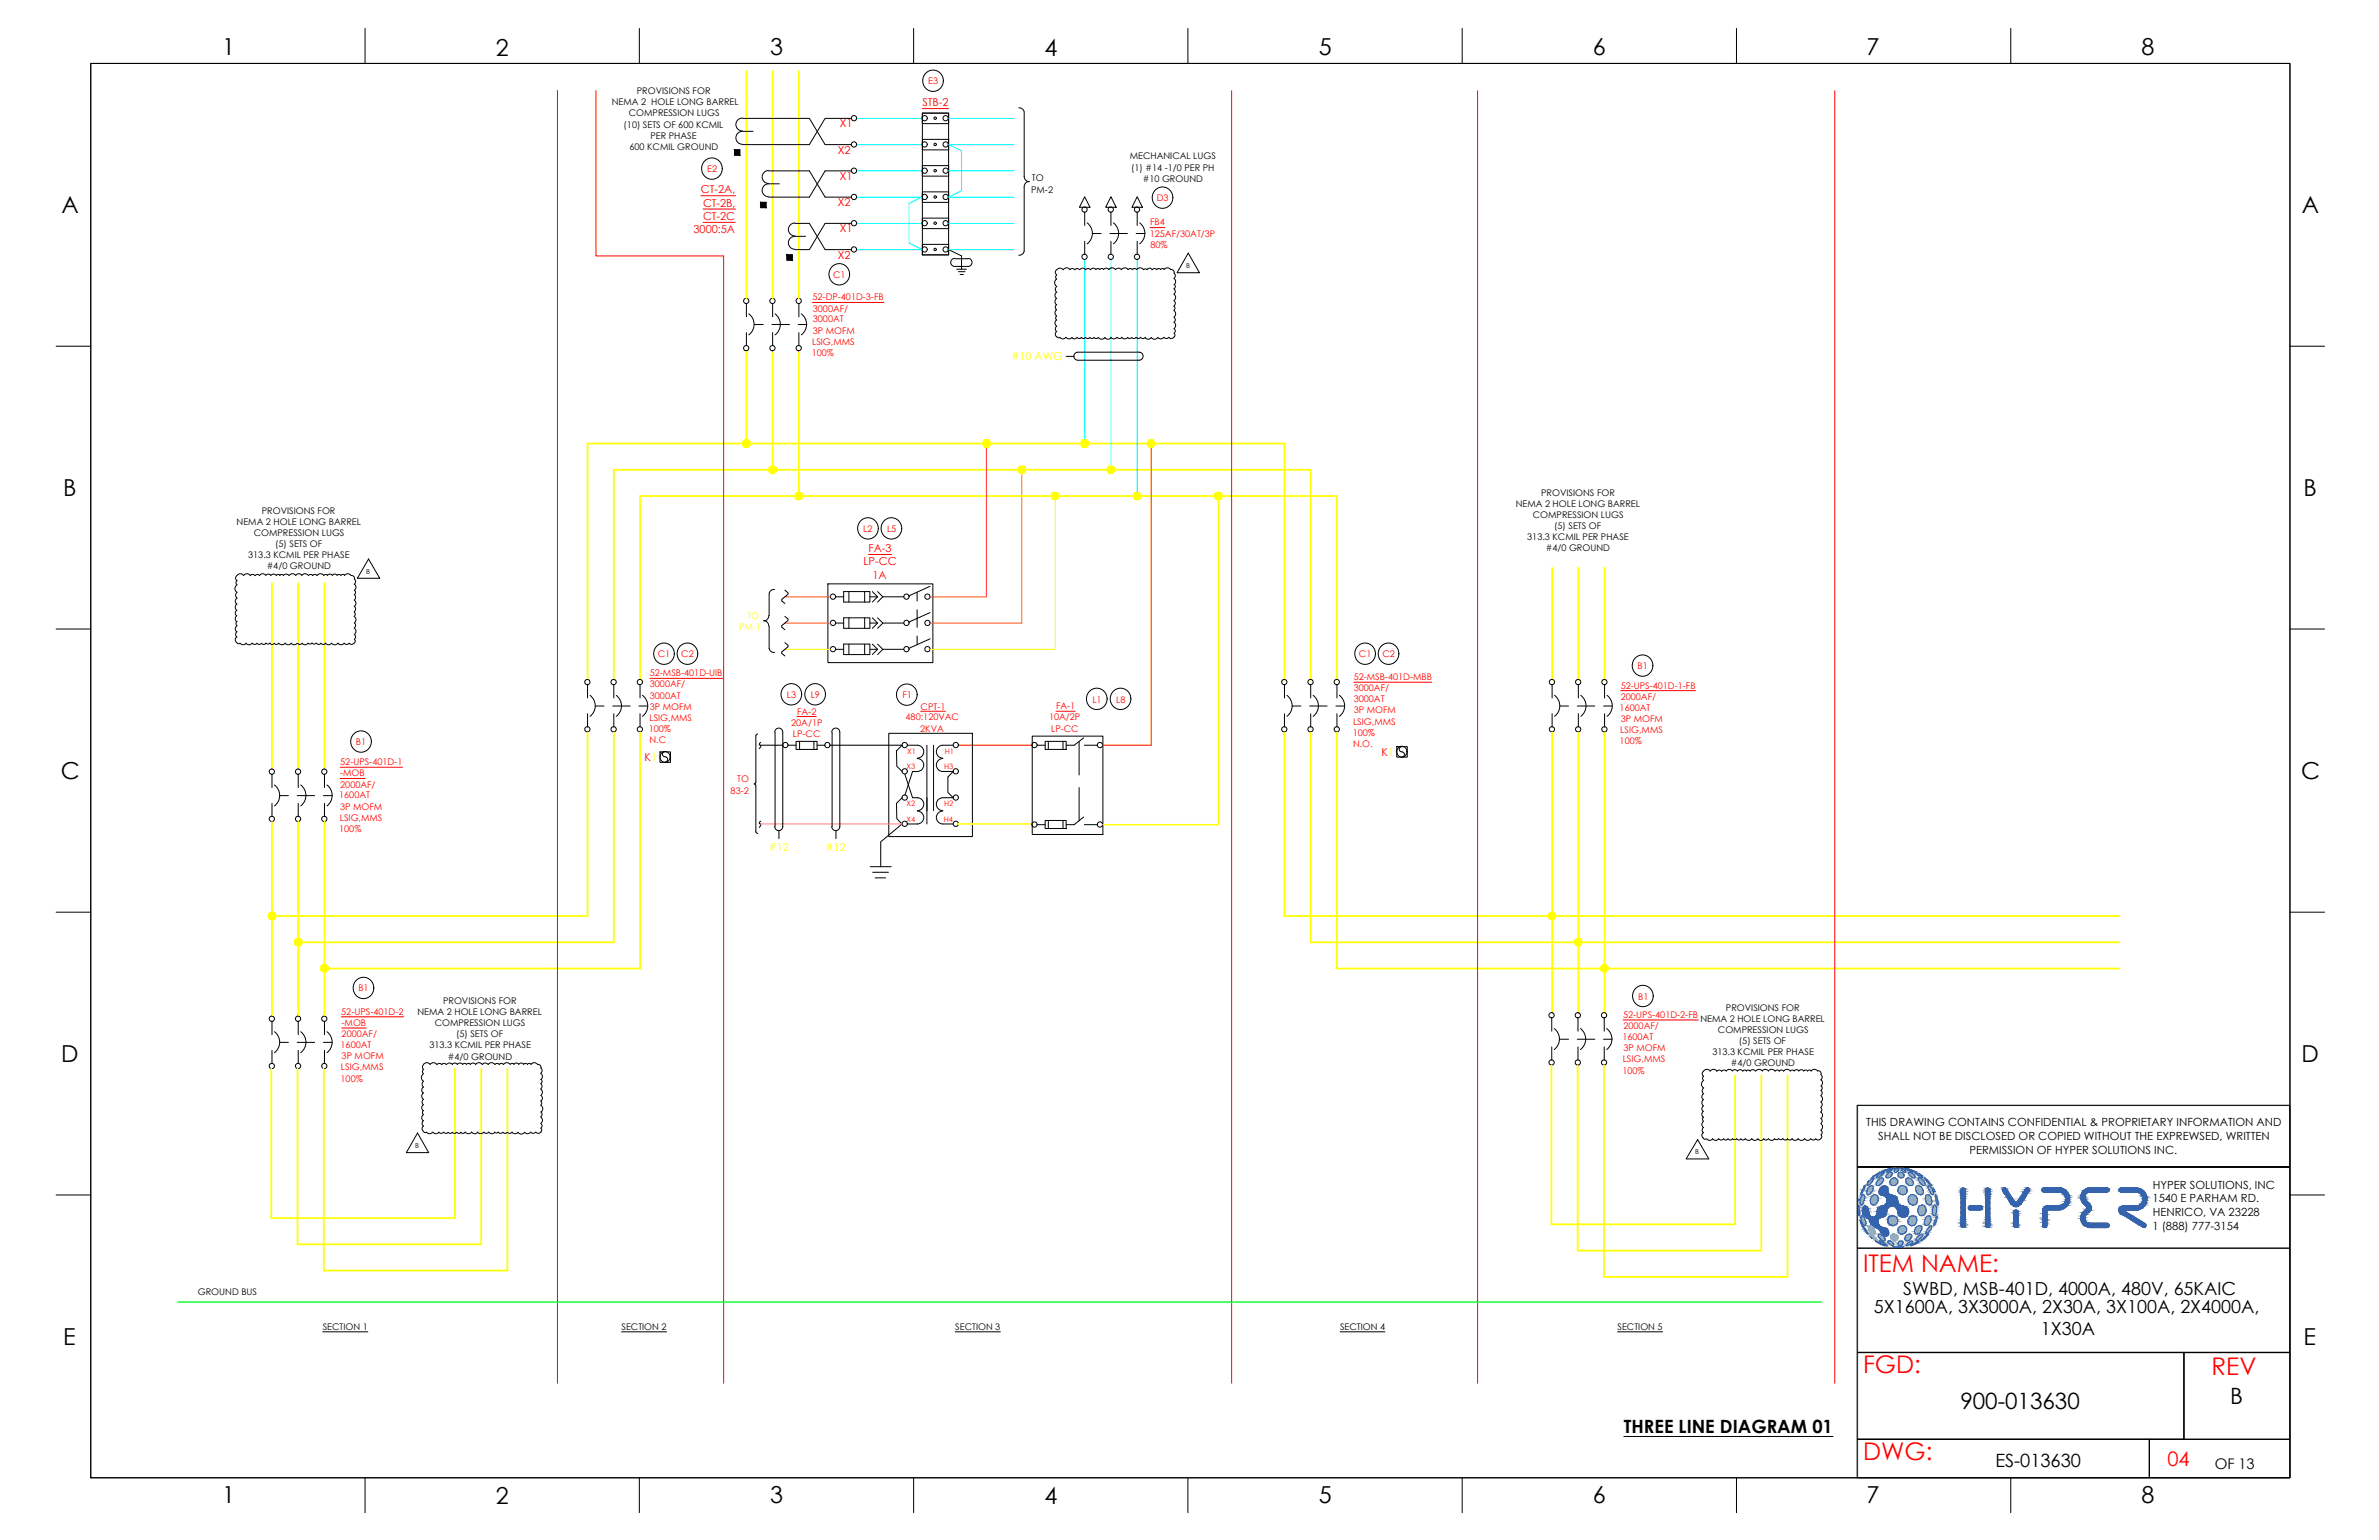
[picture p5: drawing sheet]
<svg xmlns="http://www.w3.org/2000/svg" width="432mm" height="279mm" viewBox="0 0 432 279" stroke-linecap="round" stroke-linejoin="round" font-family="sans-serif">
<defs><g id="words">
<g font-size="4.4" fill="#f00">
<text x="338.2" y="230.8">ITEM NAME:</text>
<text x="338.2" y="249.1">FGD:</text>
<text x="401.4" y="249.4">REV</text>
<text x="338.2" y="264.9">DWG:</text>
</g>
<g font-size="4.2">
<text x="40.4" y="10">1</text>
<text x="90" y="10.1">2</text>
<text x="139.8" y="10">3</text>
<text x="189.6" y="10.1">4</text>
<text x="239.4" y="10">5</text>
<text x="289.1" y="10">6</text>
<text x="338.8" y="10">7</text>
<text x="388.7" y="10">8</text>
<text x="11.1" y="38.7">A</text>
<text x="417.8" y="38.7">A</text>
<text x="11.5" y="90">B</text>
<text x="418.1" y="90">B</text>
<text x="11" y="141.3">C</text>
<text x="417.7" y="141.3">C</text>
<text x="11.1" y="192.7">D</text>
<text x="417.7" y="192.7">D</text>
<text x="11.5" y="244">E</text>
<text x="418.1" y="244">E</text>
<text x="40.4" y="272.7">1</text>
<text x="90" y="272.8">2</text>
<text x="139.8" y="272.7">3</text>
<text x="189.6" y="272.8">4</text>
<text x="239.4" y="272.7">5</text>
<text x="289.1" y="272.7">6</text>
<text x="338.8" y="272.7">7</text>
<text x="388.7" y="272.7">8</text>
</g>
<g font-size="4.1">
<text x="355.8" y="255.7">900-013630</text>
<text x="404.8" y="254.7">B</text>
</g>
<text font-size="3.6" fill="#f00" x="393.4" y="266">04</text>
<g font-size="3.3">
<text x="340.1" y="238.2">5X1600A, 3X3000A, 2X30A, 3X100A, 2X4000A,</text>
<text x="345.4" y="235">SWBD, MSB-401D, 4000A, 480V, 65KAIC</text>
<text x="370.4" y="242.1">1X30A</text>
<text x="294.7" y="259.9">THREE LINE DIAGRAM 01</text>
<text x="362.2" y="266.1">ES-013630</text>
</g>
<text font-size="2.7" x="402" y="266.5">OF 13</text>
<g font-size="2" fill="#f00">
<text x="152.4" y="23.1">X1</text>
<text x="167.4" y="19.3">STB-2</text>
<text x="152" y="27.9">X2</text>
<text x="127.2" y="35.1">CT-2A,</text>
<text x="152.4" y="32.7">X1</text>
<text x="127.6" y="37.5">CT-2B,</text>
<text x="127.6" y="39.9">CT-2C</text>
<text x="152" y="37.4">X2</text>
<text x="125.9" y="42.3">3000:5A</text>
<text x="152" y="46.9">X2</text>
<text x="152.4" y="42.2">X1</text>
<text x="157.6" y="100.2">FA-3</text>
<text x="156.7" y="102.6">LP-CC</text>
<text x="158.3" y="105">1A</text>
<text x="250.7" y="137.1">K1</text>
<text x="117" y="138.1">K1</text>
</g>
<g font-size="2" fill="#ff0">
<text x="183.6" y="65.4">#10 AWG</text>
<text x="139.5" y="154.3">#12</text>
<text x="149.8" y="154.3">#12</text>
</g>
<g font-size="2">
<text x="338.7" y="204.4">THIS DRAWING CONTAINS CONFIDENTIAL &amp; PROPRIETARY INFORMATION AND</text>
<text x="340.9" y="206.8">SHALL NOT BE DISCLOSED OR COPIED WITHOUT THE EXPREWSED, WRITTEN</text>
<text x="357.5" y="209.3">PERMISSION OF HYPER SOLUTIONS INC.</text>
<text x="390.7" y="215.7">HYPER SOLUTIONS, INC</text>
<text x="390.7" y="218.1">1540 E PARHAM RD.</text>
<text x="390.7" y="220.6">HENRICO, VA 23228</text>
<text x="390.7" y="223.2">1 (888) 777-3154</text>
</g>
<g font-size="1.7">
<text x="115.6" y="17.1">PROVISIONS FOR</text>
<text x="111" y="19.1">NEMA 2 HOLE LONG BARREL</text>
<text x="113.2" y="23.2">(10) SETS OF 600 KCMIL</text>
<text x="114.1" y="21.1">COMPRESSION LUGS</text>
<text x="114.3" y="27.2">600 KCMIL GROUND</text>
<text x="118.1" y="25.2">PER PHASE</text>
<text x="205.1" y="28.9">MECHANICAL LUGS</text>
<text x="187.2" y="34.9">PM-2</text>
<text x="187.3" y="32.9">TO</text>
<text x="205.3" y="30.9">(1) #14 -1/0 PER PH</text>
<text x="207.4" y="33">#10 GROUND</text>
<text x="279.7" y="89.9">PROVISIONS FOR</text>
<text x="43" y="95.2">NEMA 2 HOLE LONG BARREL</text>
<text x="47.5" y="93.2">PROVISIONS FOR</text>
<text x="275.1" y="92">NEMA 2 HOLE LONG BARREL</text>
<text x="278.2" y="93.9">COMPRESSION LUGS</text>
<text x="282.1" y="96">(5) SETS OF</text>
<text x="45" y="101.2">313.3 KCMIL PER PHASE</text>
<text x="46.1" y="97.2">COMPRESSION LUGS</text>
<text x="49.9" y="99.2">(5) SETS OF</text>
<text x="277.2" y="98">313.3 KCMIL PER PHASE</text>
<text x="280.6" y="100">#4/0 GROUND</text>
<text x="48.4" y="103.3">#4/0 GROUND</text>
<text x="75.8" y="184.2">NEMA 2 HOLE LONG BARREL</text>
<text x="80.4" y="182.1">PROVISIONS FOR</text>
<text x="308.6" y="185.4">NEMA 2 HOLE LONG BARREL</text>
<text x="313.3" y="183.3">PROVISIONS FOR</text>
<text x="77.9" y="190.2">313.3 KCMIL PER PHASE</text>
<text x="78.9" y="186.2">COMPRESSION LUGS</text>
<text x="82.8" y="188.2">(5) SETS OF</text>
<text x="310.8" y="191.5">313.3 KCMIL PER PHASE</text>
<text x="311.8" y="187.4">COMPRESSION LUGS</text>
<text x="315.6" y="189.4">(5) SETS OF</text>
<text x="81.3" y="192.2">#4/0 GROUND</text>
<text x="314.2" y="193.4">#4/0 GROUND</text>
<text x="35.9" y="235">GROUND BUS</text>
<text x="58.6" y="241.3">SECTION 1</text>
<text x="112.8" y="241.3">SECTION 2</text>
<text x="173.4" y="241.3">SECTION 3</text>
<text x="243.2" y="241.3">SECTION 4</text>
<text x="293.6" y="241.3">SECTION 5</text>
</g>
<g font-size="1.7" fill="#f00">
<text x="168.5" y="15.3">E3</text>
<text x="128.4" y="31.2">E2</text>
<text x="208.8" y="40.9">FB4</text>
<text x="210" y="36.5">D3</text>
<text x="208.7" y="42.9">125AF/30AT/3P</text>
<text x="208.8" y="45">80%</text>
<text x="151.2" y="50.4">C1</text>
<text x="147.5" y="54.5">52-DP-401D-3-FB</text>
<text x="147.5" y="56.5">3000AF/</text>
<text x="147.5" y="58.5">3000AT</text>
<text x="147.3" y="64.6">100%</text>
<text x="147.4" y="62.6">LSIG,MMS</text>
<text x="147.5" y="60.5">3P MOFM</text>
<text x="156.7" y="96.5">L2</text>
<text x="161" y="96.5">L5</text>
<text x="119.4" y="119.3">C1</text>
<text x="123.7" y="119.3">C2</text>
<text x="246.7" y="119.3">C1</text>
<text x="250.9" y="119.3">C2</text>
<text x="117.9" y="122.7">52-MSB-401D-UIB</text>
<text x="117.9" y="124.7">3000AF/</text>
<text x="245.7" y="123.4">52-MSB-401D-MBB</text>
<text x="245.7" y="125.4">3000AF/</text>
<text x="294.2" y="124.9">52-UPS-401D-1-FB</text>
<text x="297.2" y="121.4">B1</text>
<text x="117.9" y="130.8">LSIG,MMS</text>
<text x="117.9" y="126.8">3000AT</text>
<text x="117.9" y="128.7">3P MOFM</text>
<text x="142.8" y="126.6">L3</text>
<text x="143.6" y="131.6">20A/1P</text>
<text x="144.7" y="129.7">FA-2</text>
<text x="147.2" y="126.6">L9</text>
<text x="163.8" y="126.7">F1</text>
<text x="164.4" y="130.7">480:120VAC</text>
<text x="167.1" y="128.7">CPT-1</text>
<text x="190.4" y="130.7">10A/2P</text>
<text x="191.7" y="128.7">FA-1</text>
<text x="198.3" y="127.5">L1</text>
<text x="202.6" y="127.5">L8</text>
<text x="245.6" y="131.5">LSIG,MMS</text>
<text x="245.7" y="127.4">3000AT</text>
<text x="245.7" y="129.4">3P MOFM</text>
<text x="294" y="129">1600AT</text>
<text x="294.2" y="127">2000AF/</text>
<text x="294.2" y="131">3P MOFM</text>
<text x="64.6" y="135.1">B1</text>
<text x="117.8" y="132.8">100%</text>
<text x="117.9" y="134.8">N.C</text>
<text x="143.9" y="133.7">LP-CC</text>
<text x="167" y="132.7">2KVA</text>
<text x="190.8" y="132.7">LP-CC</text>
<text x="245.5" y="133.5">100%</text>
<text x="245.6" y="135.5">N.O.</text>
<text x="294" y="135">100%</text>
<text x="294.1" y="133">LSIG,MMS</text>
<text x="61.8" y="138.8">52-UPS-401D-1</text>
<text x="61.8" y="140.9">-MOB</text>
<text x="61.8" y="142.9">2000AF/</text>
<text x="132.6" y="144">83-2</text>
<text x="133.8" y="141.9">TO</text>
<text x="61.6" y="144.9">1600AT</text>
<text x="61.7" y="148.9">LSIG,MMS</text>
<text x="61.8" y="146.9">3P MOFM</text>
<text x="61.6" y="151">100%</text>
<text x="65.1" y="179.8">B1</text>
<text x="61.9" y="184.1">52-UPS-401D-2</text>
<text x="294.6" y="184.7">52-UPS-401D-2-FB</text>
<text x="297.3" y="181.4">B1</text>
<text x="61.8" y="190.1">1600AT</text>
<text x="62" y="186.1">-MOB</text>
<text x="62" y="188.2">2000AF/</text>
<text x="294.5" y="188.7">1600AT</text>
<text x="294.7" y="186.7">2000AF/</text>
<text x="294.7" y="190.7">3P MOFM</text>
<text x="61.8" y="196.2">100%</text>
<text x="61.9" y="194.2">LSIG,MMS</text>
<text x="62" y="192.2">3P MOFM</text>
<text x="294.5" y="194.8">100%</text>
<text x="294.5" y="192.7">LSIG,MMS</text>
</g>
<g font-size="1.7" fill="#ff0">
<text x="135.7" y="112.3">TO</text>
<text x="134.1" y="114.3">PM-1</text>
</g>
<g font-size="1.4" fill="#f00">
<text x="164.7" y="136.7">X1</text>
<text x="171.5" y="136.7">H1</text>
<text x="164.6" y="139.5">X3</text>
<text x="171.4" y="139.5">H3</text>
<text x="164.6" y="146.2">X2</text>
<text x="164.6" y="149.1">X4</text>
<text x="171.3" y="149.1">H4</text>
<text x="171.4" y="146.2">H2</text>
</g>
<g font-size="1.2">
<text x="215.3" y="48.7">B</text>
<text x="66.4" y="104.1">B</text>
<text x="75.3" y="208.2">B</text>
<text x="307.7" y="209.4">B</text>
</g>
</g></defs>
<!-- layer: GRID -->
<path d="M415.6 200.5h-78.5v67.5" fill="none" stroke="#6ec1dd" stroke-width=".25"/>
<!-- layer: BUS -->
<g fill="none" stroke="#ff0" stroke-width=".32">
<path d="M135.5 12.9v41.2M140.2 12.9v41.2M145 12.9v41.2M135.5 63.6v17.2M140.2 63.6v21.9M145 63.6v26.7M49.4 105.8v33.8M54.1 105.8v33.8M58.9 105.8v33.8M281.7 103v20.3M286.5 103v20.3M291.2 103v20.3"/>
<path d="M106.6 132.9v33.3h-57.2M106.6 123.3v-42.8h126.5v42.8M111.4 132.9v38.1h-57.3M111.4 123.3v-38.1h126.5v38.1M116.2 132.9v42.8h-57.3M116.2 123.3v-33.3h126.5v33.3M233.1 132.9v33.3h151.6M237.9 132.9v38.1h146.8M242.7 132.9v42.8h142M281.7 132.9v50.9M286.5 132.9v50.9M291.2 132.9v50.9"/>
<path d="M49.4 149.1v35.3M54.1 149.1v35.3M58.9 149.1v35.3M49.2 193.9v27.1h33.4v-27.1M54 193.9v31.9h33.3v-31.9M58.8 193.9v36.6h33.3v-36.6M281.6 193.3v28.8h33.3v-27M286.3 193.3v33.6h33.4v-31.8M291.1 193.3v38.4h33.3v-36.6"/>
</g>
<!-- layer: 0 -->
<g fill="none" stroke="#000" stroke-width=".18">
<path d="M16.5 11.5h399.1v256.6h-399.1zM66.3 5.2v6.3M116 5.2v6.3M165.8 5.2v6.3M184.9 19.6a.86 .86 0 0 1 1 .7v11.7M215.6 5.2v6.3M265.4 5.2v6.3M315.2 5.2v6.3M365 5.2v6.3M133.3 27.2h1v.9h-1zM134.7 21.4a1.17 1.17 0 0 0-1.1 1.2 1.17 1.17 0 0 0 1.1 1.2M134.7 23.8a1.17 1.17 0 0 0-1.1 1.2 1.17 1.17 0 0 0 1.1 1.2"/>
<path d="M134.8 21.5h12.1l2.9 4.7h4.7M134.8 23.8h1.9M138.1 36.7h.9v1h-.9zM139.5 30.9a1.17 1.17 0 0 0-1.2 1.2 1.17 1.17 0 0 0 1.2 1.2M139.5 33.4a1.17 1.17 0 0 0-1.2 1.1 1.17 1.17 0 0 0 1.2 1.2M139.5 31h7.4l2.9 4.8h4.7M139.5 33.4h1.9M154.5 21.5h-4.7l-2.9 4.7h-12.1M154.5 31h-4.7l-2.9 4.8h-7.4M167.4 20.5h4.8v1.9h-4.8zM167.4 25.3h4.8v1.9h-4.8zM167.4 30h4.8v2h-4.8z"/>
<path d="M167.4 34.8h4.8v1.9h-4.8zM167.4 39.6h4.8v1.9h-4.8zM167.4 20.5h4.8v25.7h-4.8zM185.9 33.9v11.7M185.9 32a.95 .95 0 0 0 .9 1M186.8 32.9a.95 .95 0 0 0-.9 1M196.9 35.7l.9 1.9h-1.9zM196.9 38.6v2.3M201.6 35.7l1 1.9h-1.9zM201.6 38.6v2.3M206.4 35.7l1 1.9h-1.9zM206.4 38.6v2.3"/>
<path d="M135.5 55.1v2.4M135.9 56.9a2.38 2.38 0 0 1 0 3.9M136.9 58.9h1.6M140.1 58.9h3.2M140.2 55.1v2.4M140.7 56.9a2.38 2.38 0 0 1 0 3.9M142.8 46.2h1v1h-1zM144.3 40.5a1.17 1.17 0 0 0-1.2 1.1 1.17 1.17 0 0 0 1.2 1.2M144.3 42.9a1.17 1.17 0 0 0-1.2 1.2 1.17 1.17 0 0 0 1.2 1.1M144.3 40.5h2.6l2.9 4.8h4.7M144.3 42.9h1.9M144.9 58.9h1.6"/>
<path d="M145 55.1v2.4M145.4 56.9a2.38 2.38 0 0 1 0 3.9M154.5 40.5h-4.7l-2.9 4.8h-2.6M167.4 44.3h4.8v1.9h-4.8zM172.2 45.3l2.3 1.1v2.4M173.3 46.9a.73 .73 0 0 0-.7 .7 .73 .73 0 0 0 .7 .7M173.3 46.9h2.4M173.3 48.3h2.4M173.6 48.8h1.8M174 49.3h1.2M174.3 49.8h.5M175.7 46.9a.73 .73 0 0 1 .7 .7 .73 .73 0 0 1-.7 .7"/>
<path d="M185.9 45.6a.86 .86 0 0 1-1 .7M191.8 50.6a.79 .79 0 0 0 0 1.3M191.8 53l-.3 .6 .3 .5M191.8 56.2l-.3 .6 .3 .5M191.8 58l-.3 .6 .3 .5M191.8 48.9l-.3 .5 .3 .4M191.8 54.1a.73 .73 0 0 0 0 1.2M191.8 55.2l-.3 .5 .3 .5M191.8 59.2l-.3 .5 .3 .5M191.8 49a.73 .73 0 0 1 1.2 0M191.8 49.9l-.2 .4 .2 .4M191.8 57.3l-.2 .4 .2 .4"/>
<path d="M191.8 52l-.3 .5 .3 .5M193 48.9a.73 .73 0 0 1 1.2 0M194.2 48.9l.4-.2 .5 .2M195.1 48.9l.4-.2 .4 .2M196 48.9l.5-.2 .6 .2M196.9 43.8v2.4M197 48.9l.5-.2 .4 .2M197.3 40.4a2.38 2.38 0 0 1 0 3.8M197.9 48.9l.5-.2 .5 .2a.43 .43 0 0 1 .7 0 .4 .4 0 0 1 .7 0l.5-.2 .5 .2M198.3 42.4h1.6M201.3 48.9a.73 .73 0 0 1 1.2 0M201.5 42.4h3.1"/>
<path d="M201.6 43.8v2.4M202.1 40.4a2.38 2.38 0 0 1 0 3.8M202.5 48.9l.5-.2 .6 .2M203.6 48.9a.73 .73 0 0 1 1.1 0M206.2 42.4h1.6M206.4 43.8v2.4M206.8 40.4a2.38 2.38 0 0 1 0 3.8M207.5 48.9a.73 .73 0 0 0-1.2 0l-.4-.2-.4 .2-.3-.2-.4 .2M207.6 49a.41 .41 0 0 1 .6 0M208.2 48.9l.5-.2 .4 .2M209.1 48.9l.4-.2 .5 .2M210 48.9a.41 .41 0 0 1 .6 0"/>
<path d="M210.7 48.9a.41 .41 0 0 1 .6 0M211.3 48.9a.74 .74 0 0 1 1.2 0l.5 .2 .1 .5M213.1 55.5l.2 .4-.2 .4M213.1 54.5l.2 .5-.2 .5M213.1 52.4l.2 .5-.2 .5M213.1 49.5l.2 .5-.2 .5M213.1 56.3a.73 .73 0 0 1 0 1.2M213.1 57.6l.2 .4-.2 .4a.73 .73 0 0 1 0 1.2M213.1 53.4l.3 .6-.3 .5M213.1 50.6l.3 .5-.3 .5M213.1 59.7l.2 .4-.2 .3M213.1 51.6l.2 .4-.2 .4"/>
<path d="M10.2 62.8h6.3M135.5 60.3v2.4M140.2 60.3v2.4M145 60.3v2.4M191.8 60.1l-.3 .5 .3 .5M191.8 61.1a.35 .35 0 0 0 .6 .1l.5 .3 .6-.3M193.5 61.2l.6 .3 .5-.3M193.5 64.7h1.5M194.6 61.3l.4 .2 .4-.2M195.5 61.2l.4 .2 .4-.2M196.3 61.2l.4 .2 .3-.2 .4 .2 .4-.2 .4 .2 .4-.2 .2 .2h.3l.2-.2a.74 .74 0 0 0 1.3 0M200.6 61.3l.5 .2 .5-.2"/>
<path d="M201.6 61.2l.6 .3 .5-.3M202.8 61.2l.4 .2 .4-.2M203.6 61.2l.5 .3 .6-.3M204.7 61.2a.41 .41 0 0 0 .7 0M205.4 61.2l.4 .2 .4-.2M206.2 61.2l.4 .2 .4-.2M206.8 63.9a.73 .73 0 0 1 .7 .7 .73 .73 0 0 1-.7 .8M206.8 63.9h-11.2a.73 .73 0 0 0-.7 .7 .73 .73 0 0 0 .7 .8h11.2M207 61.2l.5 .2 .4-.2M207.9 61.3l.5 .2 .5-.2M211.2 61.2l-.5 .3-.6-.3a.73 .73 0 0 1-1.2 0M211.3 61.2l.4 .2 .4-.2"/>
<path d="M213.1 61.2l-.5 .2-.4-.2M213.1 60.5a.41 .41 0 0 1 0 .7M415.6 62.8h6.3M10.2 114.1h6.3M43 110.7l-.3 .3v.4l.3 .3-.3 .6 .3 .5M43 115.6a.66 .66 0 0 0-.2 .8 .66 .66 0 0 0 .7 .3M43 106.1a.79 .79 0 0 0 0 1.3M43 108.5l-.3 .6 .3 .5M43 113.5l-.3 .6 .3 .5M43 104.4l-.2 .5 .2 .4M43 109.6a.73 .73 0 0 0 0 1.2M43 114.6l-.2 .5 .2 .5"/>
<path d="M43 104.4a.73 .73 0 0 1 1.2 0M43 105.3l-.2 .4 .2 .4M43 112.7l-.2 .4 .2 .4M43 107.4l-.2 .6 .2 .5M43.6 116.7l.5 .3 .6-.3M44.2 104.4a.73 .73 0 0 1 1.2 0M44.7 116.7l.5 .3 .6-.3M45.4 104.4l.4-.2 .5 .2M45.8 116.7l.4 .2 .5-.2 .3 .2 .4-.2M46.3 104.4l.4-.2 .4 .2M47.1 104.4l.6-.3 .5 .3M47.5 116.7l.4 .2 .4-.2"/>
<path d="M48.2 116.7l.4 .2 .4-.2M48.3 104.4l.4-.2 .4 .2M49 116.7l.4 .2 .4-.2 .2 .2h.3l.3-.2M50.6 116.7a.73 .73 0 0 0 1.2 0M50.8 104.4a.4 .4 0 0 1 .6 0l.5-.2 .5 .2M50.8 104.4a.41 .41 0 0 0-.7 0l-.4-.2-.5 .2M52.5 104.4a.73 .73 0 0 1 1.2 0M53.7 104.4l.5-.3 .6 .3M54.8 104.4a.73 .73 0 0 1 1.2 0M54.8 116.7l.6 .3 .5-.3M54.9 116.7l-.5 .2-.5-.2-.5 .3-.5-.3-.4 .2h-.4l-.3-.2M55.9 116.7a.41 .41 0 0 0 .7 0"/>
<path d="M56 104.4l.4-.2 .4 .2 .3-.2 .4 .2M56.6 116.7l.4 .2 .4-.2M59.1 116.7l.5 .3 .6-.3M59.1 116.7l-.4 .2-.5-.2-.2 .2h-.3l-.2-.2M59.4 104.4l.5-.2 .4 .2 .3-.2h.3l.3 .2M59.5 104.4a.41 .41 0 0 0-.7 0 .75 .75 0 0 0-1.2 0M60.2 116.7a.73 .73 0 0 0 1.2 0M61.2 104.4a.41 .41 0 0 1 .7 0M61.4 116.7l.5 .3 .6-.3M61.9 104.4a.41 .41 0 0 1 .7 0M62.5 116.7l.4 .2 .5-.2M62.5 104.4a.74 .74 0 0 1 1.2 0l.5 .2 .1 .5"/>
<path d="M64.3 116.7l-.5 .2-.4-.2M64.3 111l.2 .4-.2 .4M64.3 110l.2 .5-.2 .5M64.3 107.9l.2 .5-.2 .5M64.3 105l.2 .5-.2 .5M64.3 113.9a.73 .73 0 0 1 0 1.2M64.3 111.8a.72 .72 0 0 1 0 1.2l.2 .5-.2 .4M64.3 116a.41 .41 0 0 1 0 .7M64.3 108.9l.3 .6-.3 .5M64.3 106l.3 .5-.3 .6 .2 .4-.2 .4M64.3 115.2l.2 .4-.2 .3M138.6 112.6a.95 .95 0 0 1 .9 1"/>
<path d="M139.5 111.7a.95 .95 0 0 1-.9 1M139.6 113.6v4a.86 .86 0 0 0 1 .8M139.6 107.7v4M140.6 107a.86 .86 0 0 0-1 .7M142.5 107.1l.5 .4v.3l-1.1 .9v.3l.6 .5M142.5 111.8l.5 .5v.3l-1.1 .9v.3l.6 .5M142.5 116.6l.5 .4v.4l-1.1 .9v.3l.6 .4M150.3 105.9h19v14.3h-19zM151.7 108.3h1.4M151.7 113h1.4M151.7 117.8h1.4M153.1 107.3h4.8v1.9h-4.8z"/>
<path d="M153.1 112.1h4.8v1.9h-4.8zM153.1 116.9h4.8v1.9h-4.8zM154.1 107.3v1.9M154.1 112.1v1.9M154.1 116.9v1.9M156.9 107.3v1.9M156.9 112.1v1.9M156.9 116.9v1.9M157.9 108.3h1.4M157.9 113h1.4M157.9 117.8h1.4M158.3 107.3l1 1-1 .9"/>
<path d="M158.3 112.1l1 .9-1 1M158.3 116.9l1 .9-1 1M159.3 107.3l.9 1-.9 .9M159.3 112.1l.9 .9-.9 1M159.3 116.9l.9 .9-.9 1M160.2 108.3h3.8M160.2 113h3.8M160.2 117.8h3.8M166.5 107.5v1.5M166.5 110.6v3.2M166.5 115.4v1.6M168.8 106.4l-3.8 1.7"/>
<path d="M168.8 111.1l-3.8 1.8M168.8 115.9l-3.8 1.7M415.6 114.1h6.3M106.6 124.3v2.3M106.6 129.5v2.4M107.1 126.2a2.38 2.38 0 0 1 0 3.8M108 128.1h1.6M111.2 128.1h3.2M111.4 124.3v2.3M111.4 129.5v2.4M111.9 126.2a2.38 2.38 0 0 1 0 3.8M116 128.1h1.6"/>
<path d="M116.2 124.3v2.3M116.2 129.5v2.4M116.6 126.2a2.38 2.38 0 0 1 0 3.8M119.8 136.4h1.9v1.9h-1.9zM120.7 136.3a.48 .48 0 0 0-.5 .5 .48 .48 0 0 0 .5 .5 .48 .48 0 0 1 .5 .5 .48 .48 0 0 1-.5 .5M137.5 133.2l-.3 .3v8.4M138.1 134.7l-.3 .3 .2 .2a.43 .43 0 0 1-.2 .6M140.6 132.8a.73 .73 0 0 1 .7-.7 .73 .73 0 0 1 .8 .7M140.7 132.9v17.1M142.1 132.9v17.1M143.1 135.2h1.4M144.5 134.5h3.8v1.5h-3.8z"/>
<path d="M145.1 134.5v1.5M147.7 134.5v1.5M148.3 135.2h1.5M151 132.8a.73 .73 0 0 1 .7-.7 .73 .73 0 0 1 .7 .7M151 132.9v17.1M152.4 132.9v17.1M161.3 133h15.2v18.8h-15.2zM163.7 135.2l-1 1 .1 2.8 .9 1M164.7 135.2h1.8M166.5 137.6a1.17 1.17 0 0 1 1.2 1.2 1.17 1.17 0 0 1-1.2 1.2M166.5 135.2a1.17 1.17 0 0 1 1.2 1.2 1.17 1.17 0 0 1-1.2 1.2M166.5 140h-.9l-1.4 4.3"/>
<path d="M171.1 137.6a1.17 1.17 0 0 0-1.1 1.2 1.17 1.17 0 0 0 1.1 1.2M171.1 135.2a1.17 1.17 0 0 0-1.1 1.2 1.17 1.17 0 0 0 1.1 1.2M171.2 140h1.8l-1 1v2.8l1 .9h-1.8M171.2 135.2h1.8M187.4 133.6h12.8v17.8h-12.8zM188.3 135.2h1.4M189.7 134.5h3.8v1.5h-3.8zM190.3 134.5v1.5M192.9 134.5v1.5M195.9 134.6v6M196.7 133.9l-1.7 1.3h-1.5M196.8 135.2h2.4"/>
<path d="M233.1 124.3v2.3M233.1 129.5v2.4M233.6 126.2a2.38 2.38 0 0 1 0 3.8M234.5 128.1h1.6M237.7 128.1h3.2M237.9 124.3v2.3M237.9 129.5v2.4M238.3 126.2a2.38 2.38 0 0 1 0 3.8M242.5 128.1h1.6M242.7 124.3v2.3M242.7 129.5v2.4M243.1 126.2a2.38 2.38 0 0 1 0 3.8"/>
<path d="M253.5 135.5h1.9v1.9h-1.9zM254.4 135.5a.48 .48 0 0 0-.4 .4 .48 .48 0 0 0 .4 .5 .48 .48 0 0 1 .5 .5 .48 .48 0 0 1-.5 .5M281.7 124.3v2.3M281.7 129.5v2.4M282.2 126.2a2.38 2.38 0 0 1 0 3.8M283.1 128.1h1.6M286.3 128.1h3.2M286.5 124.3v2.3M286.5 129.5v2.4M286.9 126.2a2.38 2.38 0 0 1 0 3.8M291 128.1h1.6M291.2 124.3v2.3"/>
<path d="M291.2 129.5v2.4M291.7 126.2a2.38 2.38 0 0 1 0 3.8M49.4 140.5v2.4M49.4 145.7v2.5M49.8 142.4a2.38 2.38 0 0 1 0 3.8M50.8 144.3h1.6M53.9 144.3h3.2M54.1 140.5v2.4M54.1 145.7v2.5M54.6 142.4a2.38 2.38 0 0 1 0 3.8M58.7 144.3h1.6M58.9 140.5v2.4"/>
<path d="M58.9 145.7v2.5M59.3 142.4a2.38 2.38 0 0 1 0 3.8M136.9 142.2l.3 .3M137.2 141.9l-.3 .4M137.2 142.6v8.4M137.2 150.9l.3 .3M138.1 149l-.3 .3 .2 .2a.43 .43 0 0 1-.2 .6M140.6 150a.73 .73 0 0 0 .7 .7 .73 .73 0 0 0 .8-.7M141.4 150.7v1.5M151 150a.73 .73 0 0 0 .7 .7 .73 .73 0 0 0 .7-.7M151.7 150.7v1.5M158 157.2h3.8"/>
<path d="M158.4 158.3h2.9M158.8 159.3h1.9M163.7 144.7l-1 1 .1 2.8 .9 1-3.8 3.2v4.5M164.2 140.5l1.4 4.2h.9M164.7 149.5h1.8M166.5 147.1a1.17 1.17 0 0 1 1.2 1.2 1.17 1.17 0 0 1-1.2 1.2M166.5 144.7a1.17 1.17 0 0 1 1.2 1.2 1.17 1.17 0 0 1-1.2 1.2M171.1 147.1a1.17 1.17 0 0 0-1.1 1.2 1.17 1.17 0 0 0 1.1 1.2M171.1 144.7a1.17 1.17 0 0 0-1.1 1.2 1.17 1.17 0 0 0 1.1 1.2M171.2 149.5h1.8M188.3 149.6h1.4M189.7 148.9h3.8v1.4h-3.8z"/>
<path d="M190.3 148.9v1.4M192.9 148.9v1.4M195.9 142.9v6M196.7 148.2l-1.7 1.4h-1.5M196.8 149.6h2.4M10.2 165.5h6.3M415.6 165.5h6.3M49.4 185.3v2.4M49.4 190.6v2.3M49.8 187.2a2.38 2.38 0 0 1 0 3.8M50.8 189.1h1.6M53.9 189.1h3.2"/>
<path d="M54.1 185.3v2.4M54.1 190.6v2.3M54.6 187.2a2.38 2.38 0 0 1 0 3.8M58.7 189.1h1.6M58.9 185.3v2.4M58.9 190.6v2.3M59.3 187.2a2.38 2.38 0 0 1 0 3.8M76.8 194.8a.79 .79 0 0 0 0 1.3M76.8 197.2l-.3 .6 .3 .5M76.9 198.3a.73 .73 0 0 0 0 1.2M76.9 199.4l-.3 .5 .3 .5M76.9 193.1a.73 .73 0 0 1 1.2 0"/>
<path d="M76.9 194l-.2 .4 .2 .4M76.9 196.2l-.3 .5 .3 .6M76.9 193.2l-.2 .4 .2 .4M78.1 193.1a.73 .73 0 0 1 1.2 0M79.3 193.2l.5-.3 .4 .3M80.2 193.1l.4-.2 .4 .2M81 193.1l.6-.2 .5 .2M82.1 193.1l.4-.2 .5 .2M87.5 193.1l.6-.2 .5 .2M87.5 193.1a.73 .73 0 0 0-1.2 0l-.5-.2-.4 .2a.4 .4 0 0 0-.7 0 .43 .43 0 0 0-.7 0l-.5-.2-.5 .2M88.6 193.1a.73 .73 0 0 1 1.2 0M93.3 193.1l.4-.2 .5 .2 .2-.2h.4l.3 .2"/>
<path d="M93.3 193.1a.41 .41 0 0 0-.7 0 .75 .75 0 0 0-1.2 0l-.4-.2-.4 .2-.4-.2-.4 .2M95 193.1a.41 .41 0 0 1 .7 0M95.7 193.1a.41 .41 0 0 1 .7 0M96.4 193.1a.74 .74 0 0 1 1.2 0l.4 .2 .2 .5M98.1 199.7l.2 .4-.2 .4M98.1 196.6l.3 .5-.3 .5M98.1 193.7l.3 .5-.3 .5M98.2 197.6l.3 .6-.3 .5M98.2 194.8l.3 .5-.3 .6M98.2 195.8l.2 .4-.2 .4M98.2 198.8l.3 .4-.3 .5M281.7 184.7v2.4"/>
<path d="M281.7 189.9v2.5M282.1 186.6a2.38 2.38 0 0 1 0 3.8M283.1 188.5h1.6M286.3 188.5h3.2M286.4 184.7v2.4M286.4 189.9v2.5M286.9 186.6a2.38 2.38 0 0 1 0 3.8M291 188.5h1.6M291.2 184.7v2.4M291.2 189.9v2.5M291.6 186.6a2.38 2.38 0 0 1 0 3.8M309.2 196.1a.79 .79 0 0 0 0 1.3"/>
<path d="M309.2 198.4l-.3 .6 .3 .5M309.2 194.4l-.2 .4 .2 .4M309.2 199.5a.73 .73 0 0 0 0 1.2M309.2 194.3a.74 .74 0 0 1 1.2 0 .73 .73 0 0 1 1.2 0M309.2 195.2l-.2 .4 .2 .4M309.2 197.4l-.2 .5 .2 .6M311.6 194.4l.4-.3 .5 .3M312.5 194.3l.4-.2 .4 .2M313.3 194.3l.6-.3 .5 .3M314.5 194.3l.4-.2 .4 .2M315.4 194.3l.4-.2 .5 .2M316.3 194.3a.41 .41 0 0 1 .7 0"/>
<path d="M317 194.3a.41 .41 0 0 1 .6 0M317.6 194.3l.5-.2 .5 .2M318.7 194.3a.75 .75 0 0 1 1.2 0l.3-.3a.63 .63 0 0 1 .8 .3 .73 .73 0 0 1 1.2 0M322.2 194.3l.4-.2 .4 .2M322.9 194.3l.4-.2 .4 .2M323.8 194.3a.73 .73 0 0 1 1.2 0M325 194.3a.41 .41 0 0 1 .6 0M325.6 194.3l.3-.2h.3l.3 .2 .5-.2 .4 .2a.43 .43 0 0 1 .7 0 .41 .41 0 0 1 .7 0M328.7 194.3a.73 .73 0 0 1 1.2 0M329.9 194.3l.5 .1 .1 .5M330.5 199.9l.2 .5-.2 .5M330.5 197.8l.2 .5-.2 .5"/>
<path d="M330.5 194.9l.2 .5-.2 .5M330.5 198.8l.3 .6-.3 .5M330.5 195.9l.3 .6-.3 .5M330.5 197l.2 .4-.2 .4M10.2 216.8h6.3M76.8 200.4l-.3 .6 .3 .5M76.8 202.3l-.3 .5 .3 .5M76.9 203.3l-.3 .5 .3 .5M76.9 204.3a.66 .66 0 0 0-.2 .8 .66 .66 0 0 0 .7 .3M76.9 201.5l-.2 .3 .2 .4M77.4 205.4l.6 .3 .5-.3M78.6 205.4l.5 .3 .6-.3"/>
<path d="M79.6 205.4l.5 .2 .4-.2M80.6 205.4l.4 .2 .3-.2M81.3 205.4l.4 .2 .4-.2M82.1 205.4l.4 .2 .4-.2M82.9 205.4l.4 .2 .4-.2M83.6 205.4l.4 .2 .4-.2M84.4 205.4a.73 .73 0 0 0 1.2 0M85.6 205.4l.6 .3 .5-.3 .5 .3 .6-.3 .5 .2 .4-.2 .6 .3 .5-.3M89.8 205.4a.41 .41 0 0 0 .6 0M90.5 205.4l.4 .2 .4-.2M92.9 205.4l.6 .3 .5-.3M93 205.4l-.5 .2-.4-.2-.3 .2h-.3l-.2-.2"/>
<path d="M94 205.4a.73 .73 0 0 0 1.2 0M95.2 205.4l.6 .3 .5-.3M96.3 205.4l.5 .2 .4-.2M98.1 202.6a.73 .73 0 0 1 0 1.2M98.2 204.7a.41 .41 0 0 1 0 .7M98.2 201.7l.2 .5-.2 .4M98.2 205.4l-.5 .2-.4-.2M98.2 203.9l.2 .4-.2 .4M98.2 200.6a.73 .73 0 0 1 0 1.1M309.1 200.7l-.2 .5 .2 .4M309.1 205.5a.66 .66 0 0 0-.1 .8 .66 .66 0 0 0 .7 .3M309.2 201.6l-.3 .6 .3 .5"/>
<path d="M309.2 203.5l-.3 .5 .3 .6M309.2 204.5l-.2 .5 .2 .5M309.2 202.7l-.2 .4 .2 .3M312.9 206.6l.3 .2 .4-.2M312.9 206.6l-.5 .2-.5-.2-.5 .3-.5-.3-.4 .3h-.4l-.3-.3M313.7 206.6l.4 .2 .4-.2M314.4 206.6l.4 .2 .4-.2M315.2 206.6l.4 .2 .4-.2M316 206.6l.4 .2 .3-.2M316.8 206.6a.73 .73 0 0 0 1.2 0 .65 .65 0 0 0 1.1 0l.5 .3 .5-.3M320.1 206.6l.4 .2 .5-.2M322.8 206.6a.43 .43 0 0 1-.7 0l-.5 .3-.6-.3"/>
<path d="M322.8 206.6l.4 .2 .4-.2M323.6 206.6l.4 .2 .4-.2M324.4 206.6l.5 .2 .4-.2M329.6 206.6l-.5 .2-.5-.2-.3 .3a.63 .63 0 0 1-.7-.3 .75 .75 0 0 1-1.2 0l-.6 .3-.5-.3M330.5 206.6l-.5 .2-.4-.2M330.5 201l.2 .3-.2 .5a.73 .73 0 0 1 0 1.2M330.5 203.9a.73 .73 0 0 1 0 1.2M330.5 205.9a.41 .41 0 0 1 0 .7M330.5 202.9l.2 .5-.2 .4M330.5 205.1l.2 .4-.2 .4M337.1 211.7h78.5M415.6 216.8h6.3"/>
<path d="M58.6 241.6h8.2M112.8 241.6h8.2M173.4 241.6h8.2M243.2 241.6h8.2M293.6 241.6h8.2M337.1 245.4h59.3v15.7h-59.3M66.3 268.1v6.4M116 268.1v6.4M165.8 268.1v6.4M215.6 268.1v6.4M265.4 268.1v6.4M315.2 268.1v6.4"/>
<path d="M365 268.1v6.4"/>
<circle cx="169.3" cy="14.7" r="1.91"/>
<circle cx="129.2" cy="30.6" r="1.91"/>
<circle cx="155" cy="26.2" r=".48"/>
<circle cx="155" cy="31" r=".48"/>
<circle cx="155" cy="35.7" r=".48"/>
<circle cx="155" cy="21.4" r=".48"/>
<circle cx="167.8" cy="35.7" r=".48"/>
<circle cx="167.8" cy="31" r=".48"/>
<circle cx="167.8" cy="26.2" r=".48"/>
<circle cx="167.8" cy="21.4" r=".48"/>
<circle cx="169.7" cy="35.7" r=".22"/>
<circle cx="169.7" cy="31" r=".22"/>
<circle cx="169.7" cy="21.4" r=".22"/>
<circle cx="169.7" cy="26.2" r=".22"/>
<circle cx="171.6" cy="26.2" r=".48"/>
<circle cx="171.6" cy="31" r=".48"/>
<circle cx="171.6" cy="21.4" r=".48"/>
<circle cx="171.6" cy="35.7" r=".48"/>
<circle cx="196.8" cy="38" r=".48"/>
<circle cx="201.6" cy="38" r=".48"/>
<circle cx="206.4" cy="38" r=".48"/>
<circle cx="211" cy="35.9" r="1.91"/>
<circle cx="135.4" cy="54.6" r=".48"/>
<circle cx="140.2" cy="54.6" r=".48"/>
<circle cx="145" cy="54.6" r=".48"/>
<circle cx="152.3" cy="49.8" r="1.91"/>
<circle cx="155" cy="40.5" r=".48"/>
<circle cx="155" cy="45.3" r=".48"/>
<circle cx="167.8" cy="45.3" r=".48"/>
<circle cx="167.8" cy="40.5" r=".48"/>
<circle cx="169.7" cy="45.3" r=".22"/>
<circle cx="169.7" cy="40.5" r=".22"/>
<circle cx="171.6" cy="45.3" r=".48"/>
<circle cx="171.6" cy="40.5" r=".48"/>
<circle cx="196.8" cy="46.6" r=".48"/>
<circle cx="201.6" cy="46.6" r=".48"/>
<circle cx="206.4" cy="46.6" r=".48"/>
<circle cx="135.4" cy="63.2" r=".48"/>
<circle cx="140.2" cy="63.2" r=".48"/>
<circle cx="145" cy="63.2" r=".48"/>
<circle cx="157.5" cy="95.9" r="1.91"/>
<circle cx="161.8" cy="95.9" r="1.91"/>
<circle cx="120.5" cy="118.6" r="1.91"/>
<circle cx="124.7" cy="118.6" r="1.91"/>
<circle cx="151.2" cy="117.8" r=".48"/>
<circle cx="151.2" cy="113" r=".48"/>
<circle cx="151.2" cy="108.2" r=".48"/>
<circle cx="164.5" cy="117.8" r=".48"/>
<circle cx="164.5" cy="108.2" r=".48"/>
<circle cx="164.5" cy="113" r=".48"/>
<circle cx="168.3" cy="108.2" r=".48"/>
<circle cx="168.3" cy="117.8" r=".48"/>
<circle cx="168.3" cy="113" r=".48"/>
<circle cx="247.7" cy="118.6" r="1.91"/>
<circle cx="252" cy="118.6" r="1.91"/>
<circle cx="49.3" cy="140" r=".48"/>
<circle cx="54.1" cy="140" r=".48"/>
<circle cx="58.9" cy="140" r=".48"/>
<circle cx="65.5" cy="134.5" r="1.91"/>
<circle cx="106.6" cy="132.3" r=".48"/>
<circle cx="106.6" cy="123.7" r=".48"/>
<circle cx="111.4" cy="132.3" r=".48"/>
<circle cx="111.4" cy="123.7" r=".48"/>
<circle cx="116.1" cy="132.3" r=".48"/>
<circle cx="116.1" cy="123.7" r=".48"/>
<circle cx="120.7" cy="137.3" r=".95"/>
<circle cx="142.6" cy="135.2" r=".48"/>
<circle cx="143.6" cy="126" r="1.91"/>
<circle cx="147.9" cy="126" r="1.91"/>
<circle cx="150.2" cy="135.2" r=".48"/>
<circle cx="164.2" cy="139.9" r=".48"/>
<circle cx="164.2" cy="135.2" r=".48"/>
<circle cx="164.6" cy="126" r="1.91"/>
<circle cx="173.5" cy="139.9" r=".48"/>
<circle cx="173.5" cy="135.2" r=".48"/>
<circle cx="187.8" cy="135.2" r=".48"/>
<circle cx="199" cy="126.8" r="1.91"/>
<circle cx="199.6" cy="135.2" r=".48"/>
<circle cx="203.4" cy="126.8" r="1.91"/>
<circle cx="233.1" cy="132.3" r=".48"/>
<circle cx="233.1" cy="123.7" r=".48"/>
<circle cx="237.9" cy="123.7" r=".48"/>
<circle cx="237.9" cy="132.3" r=".48"/>
<circle cx="242.6" cy="123.7" r=".48"/>
<circle cx="242.6" cy="132.3" r=".48"/>
<circle cx="254.4" cy="136.4" r=".95"/>
<circle cx="281.7" cy="123.7" r=".48"/>
<circle cx="281.7" cy="132.3" r=".48"/>
<circle cx="286.4" cy="132.3" r=".48"/>
<circle cx="286.4" cy="123.7" r=".48"/>
<circle cx="291.2" cy="123.7" r=".48"/>
<circle cx="291.2" cy="132.3" r=".48"/>
<circle cx="298.1" cy="120.8" r="1.91"/>
<circle cx="49.3" cy="148.6" r=".48"/>
<circle cx="54.1" cy="148.6" r=".48"/>
<circle cx="58.9" cy="148.6" r=".48"/>
<circle cx="164.2" cy="149.5" r=".48"/>
<circle cx="164.2" cy="144.7" r=".48"/>
<circle cx="173.5" cy="149.5" r=".48"/>
<circle cx="173.5" cy="144.7" r=".48"/>
<circle cx="187.8" cy="149.6" r=".48"/>
<circle cx="199.6" cy="149.6" r=".48"/>
<circle cx="65.9" cy="179.2" r="1.91"/>
<circle cx="49.3" cy="193.4" r=".48"/>
<circle cx="49.3" cy="184.8" r=".48"/>
<circle cx="54.1" cy="184.8" r=".48"/>
<circle cx="54.1" cy="193.4" r=".48"/>
<circle cx="58.9" cy="184.8" r=".48"/>
<circle cx="58.9" cy="193.4" r=".48"/>
<circle cx="281.6" cy="192.8" r=".48"/>
<circle cx="281.6" cy="184.2" r=".48"/>
<circle cx="286.4" cy="184.2" r=".48"/>
<circle cx="286.4" cy="192.8" r=".48"/>
<circle cx="291.1" cy="184.2" r=".48"/>
<circle cx="291.1" cy="192.8" r=".48"/>
<circle cx="298.2" cy="180.7" r="1.91"/>
</g>
<!-- layer: BUS -->
<g fill="#ff0" stroke="#ff0" stroke-width=".18">
<path d="M49 165.6l.4 .6v-.8zM49 165.6l.4 .6-.7-.4zM48.7 165.8v.4h.7z"/>
<path d="M48.7 166.2v.3l.7-.3zM48.7 166.5l.7-.3-.4 .6zM49.4 166.2l-.4 .6 .4 .1z"/>
<path d="M49.4 166.2v.7l.3-.1zM49.4 166.2l.6 .3-.3 .3zM49.4 166.2l.6 .3 .1-.3z"/>
<path d="M49.4 166.2h.7l-.1-.4zM49.7 165.6l.3 .2-.6 .4zM49.4 165.4v.8l.3-.6z"/>
<path d="M53.7 170.3l.4 .7v-.8zM53.7 170.3l.4 .7-.6-.4zM53.5 170.6l-.1 .4h.7z"/>
<path d="M53.4 171l.1 .3 .6-.3zM53.5 171.3l.6-.3-.4 .5zM54.1 171l-.4 .5 .4 .2z"/>
<path d="M54.1 171v.7l.4-.2zM54.1 171l.7 .3-.3 .2zM54.1 171l.7 .3v-.3z"/>
<path d="M54.1 171h.7v-.4zM54.5 170.3l.3 .3-.7 .4zM54.1 170.2v.8l.4-.7z"/>
<path d="M58.5 175.1l.4 .6v-.7zM58.5 175.1l.4 .6-.6-.4zM58.3 175.3l-.1 .4h.7z"/>
<path d="M58.2 175.7l.1 .3 .6-.3zM58.3 176l.6-.3-.4 .6zM58.9 175.7l-.4 .6 .4 .1z"/>
<path d="M58.9 175.7v.7l.4-.1zM58.9 175.7l.6 .3-.2 .3zM58.9 175.7l.6 .3 .1-.3z"/>
<path d="M58.9 175.7h.7l-.1-.4zM59.3 175.1l.2 .2-.6 .4zM58.9 175v.7l.4-.6z"/>
<path d="M135.1 79.8l.4 .7v-.7zM134.8 80.1l.3-.3 .4 .7zM134.8 80.1v.4h.7z"/>
<path d="M134.8 80.5v.3l.7-.3zM134.8 80.8l.7-.3-.4 .6zM135.5 80.5l-.4 .6 .4 .1z"/>
<path d="M135.5 80.5v.7l.3-.1zM135.5 80.5l.6 .3-.3 .3zM135.5 80.5l.6 .3 .1-.3z"/>
<path d="M135.5 80.5h.7l-.1-.4zM135.8 79.8l.3 .3-.6 .4zM135.5 79.8v.7l.3-.7z"/>
<path d="M139.9 84.6l.3 .6v-.7zM139.6 84.9l.3-.3 .3 .6zM139.6 84.9l-.1 .3h.7z"/>
<path d="M139.5 85.2l.1 .3 .6-.3zM139.6 85.5l.6-.3-.3 .7zM140.2 85.2l-.3 .7h.3z"/>
<path d="M140.2 85.2v.7h.4zM140.2 85.2l.7 .3-.3 .4zM140.2 85.2l.7 .3v-.3z"/>
<path d="M140.2 85.2h.7v-.3zM140.6 84.6l.3 .3-.7 .3zM140.2 84.5v.7l.4-.6z"/>
<path d="M144.6 89.4l.4 .6v-.7zM144.4 89.6l.2-.2 .4 .6zM144.4 89.6l-.1 .4h.7z"/>
<path d="M144.3 90l.1 .3 .6-.3zM144.4 90.3l.6-.3-.4 .6zM145 90l-.4 .6 .4 .1z"/>
<path d="M145 90v.7l.3-.1zM145 90l.6 .3-.3 .3zM145 90l.6 .3 .1-.3z"/>
<path d="M145 90h.7l-.1-.4zM145.3 89.4l.3 .2-.6 .4zM145 89.3v.7l.3-.6z"/>
<path d="M196.5 79.8l.4 .7v-.7zM196.2 80.1l.3-.3 .4 .7zM196.2 80.1v.4h.7z"/>
<path d="M196.2 80.5v.3l.7-.3zM196.2 80.8l.7-.3-.4 .6zM196.9 80.5l-.4 .6 .4 .1z"/>
<path d="M196.9 80.5v.7l.3-.1zM196.9 80.5l.6 .3-.3 .3zM196.9 80.5l.6 .3 .1-.3z"/>
<path d="M196.9 80.5h.7l-.1-.4zM197.2 79.8l.3 .3-.6 .4zM196.9 79.8v.7l.3-.7z"/>
<path d="M201.3 84.6l.3 .6v-.7zM201 84.9l.3-.3 .3 .6zM201 84.9l-.1 .3h.7z"/>
<path d="M200.9 85.2l.1 .3 .6-.3zM201 85.5l.6-.3-.3 .7zM201.6 85.2l-.3 .7h.3z"/>
<path d="M201.6 85.2v.7h.4zM201.6 85.2l.7 .3-.3 .4zM201.6 85.2l.7 .3v-.3z"/>
<path d="M201.6 85.2h.7v-.3zM202 84.6l.3 .3-.7 .3zM201.6 84.5v.7l.4-.6z"/>
<path d="M281.3 165.6l.4 .6v-.8zM281.3 165.6l.4 .6-.6-.4zM281.1 165.8l-.1 .4h.7z"/>
<path d="M281 166.2l.1 .3 .6-.3zM281.1 166.5l.6-.3-.4 .6zM281.7 166.2l-.4 .6 .4 .1z"/>
<path d="M281.7 166.2v.7l.3-.1zM281.7 166.2l.6 .3-.3 .3zM281.7 166.2l.6 .3 .1-.3z"/>
<path d="M281.7 166.2h.7l-.1-.4zM282 165.6l.3 .2-.6 .4zM281.7 165.4v.8l.3-.6z"/>
<path d="M286.1 170.3l.4 .7v-.8zM286.1 170.3l.4 .7-.7-.4zM285.8 170.6l-.1 .4h.8z"/>
<path d="M285.7 171l.1 .3 .7-.3zM285.8 171.3l.7-.3-.4 .5zM286.5 171l-.4 .5 .4 .2z"/>
<path d="M286.5 171v.7l.3-.2zM286.5 171l.5 .3-.2 .2zM286.5 171l.5 .3 .2-.3z"/>
<path d="M286.5 171h.7l-.2-.4zM286.8 170.3l.2 .3-.5 .4zM286.5 170.2v.8l.3-.7z"/>
<path d="M290.9 175.1l.3 .6v-.7zM290.9 175.1l.3 .6-.6-.4zM290.6 175.3l-.1 .4h.7z"/>
<path d="M290.5 175.7l.1 .3 .6-.3zM290.6 176l.6-.3-.3 .6zM291.2 175.7l-.3 .6 .3 .1z"/>
<path d="M291.2 175.7v.7l.4-.1zM291.2 175.7l.6 .3-.2 .3zM291.2 175.7l.6 .3 .1-.3z"/>
<path d="M291.2 175.7h.7l-.1-.4zM291.6 175.1l.2 .2-.6 .4zM291.2 175v.7l.4-.6z"/>
<path d="M206 89.4l.4 .6v-.7zM205.8 89.6l.2-.2 .4 .6zM205.8 89.6l-.1 .4h.7z"/>
<path d="M205.7 90l.1 .3 .6-.3zM205.8 90.3l.6-.3-.4 .6zM206.4 90l-.4 .6 .4 .1z"/>
<path d="M206.4 90v.7l.3-.1zM206.4 90l.6 .3-.3 .3zM206.4 90l.6 .3 .1-.3z"/>
<path d="M206.4 90h.7l-.1-.4zM206.7 89.4l.3 .2-.6 .4zM206.4 89.3v.7l.3-.6z"/>
<path d="M178.7 79.8l.3 .7v-.7zM178.7 79.8l.3 .7-.5-.4zM178.5 80.1l-.2 .4h.7z"/>
<path d="M178.3 80.5l.2 .3 .5-.3zM178.5 80.8l.5-.3-.3 .6zM179 80.5l-.3 .6 .3 .1z"/>
<path d="M179 80.5v.7l.4-.1zM179 80.5l.7 .3-.3 .3zM179 80.5l.7 .3 .1-.3z"/>
<path d="M179 80.5h.8l-.1-.4zM179.4 79.8l.3 .3-.7 .4zM179 79.8v.7l.4-.7z"/>
<path d="M185.1 84.6l.3 .6v-.7zM185.1 84.6l.3 .6-.6-.3zM184.8 84.9l-.1 .3h.7z"/>
<path d="M184.7 85.2l.1 .3 .6-.3zM184.8 85.5l.6-.3-.3 .7zM185.4 85.2l-.3 .7h.3z"/>
<path d="M185.4 85.2v.7h.4zM185.4 85.2l.7 .3-.3 .4zM185.4 85.2l.7 .3v-.3z"/>
<path d="M185.4 85.2h.7v-.3zM185.8 84.6l.3 .3-.7 .3zM185.4 84.5v.7l.4-.6z"/>
<path d="M191.2 89.4l.3 .6v-.7zM191.2 89.4l.3 .6-.6-.4zM190.9 89.6l-.1 .4h.7z"/>
<path d="M190.8 90l.1 .3 .6-.3zM190.9 90.3l.6-.3-.3 .6zM191.5 90l-.3 .6 .3 .1z"/>
<path d="M191.5 90v.7l.4-.1zM191.5 90l.6 .3-.2 .3zM191.5 90l.6 .3 .1-.3z"/>
<path d="M191.5 90h.7l-.1-.4zM191.9 89.4l.2 .2-.6 .4zM191.5 89.3v.7l.4-.6z"/>
<path d="M208.6 79.8l.3 .7v-.7zM208.6 79.8l.3 .7-.6-.4zM208.3 80.1l-.1 .4h.7z"/>
<path d="M208.2 80.5l.1 .3 .6-.3zM208.3 80.8l.6-.3-.3 .6zM208.9 80.5l-.3 .6 .3 .1z"/>
<path d="M208.9 80.5v.7l.4-.1zM208.9 80.5l.6 .3-.2 .3zM208.9 80.5l.6 .3 .1-.3z"/>
<path d="M208.9 80.5h.7l-.1-.4zM209.3 79.8l.2 .3-.6 .4zM208.9 79.8v.7l.4-.7z"/>
<path d="M220.8 89.4l.3 .6v-.7zM220.8 89.4l.3 .6-.6-.4zM220.5 89.6l-.1 .4h.7z"/>
<path d="M220.4 90l.1 .3 .6-.3zM220.5 90.3l.6-.3-.3 .6zM221.1 90l-.3 .6 .3 .1z"/>
<path d="M221.1 90v.7l.4-.1zM221.1 90l.7 .3-.3 .3zM221.1 90l.7 .3v-.3z"/>
<path d="M221.1 90h.7v-.4zM221.5 89.4l.3 .2-.7 .4zM221.1 89.3v.7l.4-.6z"/>
</g>
<!-- layer: Wire -->
<g fill="none" stroke="#0ff" stroke-width=".19">
<path d="M155.5 35.8h11.9l-2.4 1.1v7.2l2.4 1.2h-11.9M155.5 21.5h11.9M155.5 31h11.9M155.5 26.2h11.9M172.2 21.5h11.9M172.2 31h11.9M184.1 26.2h-11.9l2.3 1.2v7.2l-2.3 1.2h11.9M155.5 40.5h11.9M172.2 40.5h11.9M172.2 45.3h11.9M196.9 47.1v33.4M201.6 47.1v38.1"/>
<path d="M206.4 47.1v43.2"/>
</g>
<!-- layer: DEVIDER -->
<path d="M101.2 16.4v234.6M108.2 16.5v29.9h23.1v204.6M223.5 16.5v234.5M268.2 16.5v234.5M333 16.5v234.5" fill="none" stroke="#f00" stroke-width=".18"/>
<!-- layer: GROUND -->
<path d="M32.3 236.2h298.2" fill="none" stroke="#0f0" stroke-width=".25"/>
<!-- layer: TEXT -->
<g fill="none" stroke="#f00" stroke-width=".18">
<path d="M167.4 19.7h4.8M127.2 35.5h6.3M127.6 37.9h5.9M127.6 40.3h5.8M147.5 54.9h12.9M208.8 41.3h2.6M157.6 100.6h4.2M61.8 139.2h11.3M117.9 123.1h13.3M144.7 130h3.5M167.1 129h4.5M191.7 129h3.5"/>
<path d="M245.7 123.8h14.2M294.2 125.3h13.5M61.8 141.2h4.5M61.9 184.5h11.3M62 186.5h4.4M294.6 185.1h13.7"/>
</g>
<!-- layer: WIRE - 480C-YEL -->
<path d="M191.5 90v27.8h-22.7M142.5 117.8h8.2" fill="none" stroke="#facd05" stroke-width=".19"/>
<!-- layer: WIRE - 480B-ORG -->
<path d="M185.4 85.2v27.8h-16.6M142.5 113h8.2" fill="none" stroke="#ff7f00" stroke-width=".19"/>
<!-- layer: WIRE - 480A-BRN -->
<path d="M179 80.5v27.8h-10.2M142.5 108.3h8.2" fill="none" stroke="#dd6e00" stroke-width=".19"/>
<!-- layer: DEVICE -->
<path d="M168.2 135.2v14.3M169.4 135.2v11.9M337.1 211.7h78.5M294.7 260.6h38" fill="none" stroke="#000" stroke-width=".18"/>
<!-- layer: WIRE ORANGE_12AWG -->
<path d="M208.9 80.5v54.7h-8.7M174 135.2h13.4" fill="none" stroke="#ff7f00" stroke-width=".25"/>
<!-- layer: WIRE YELLOW_12AWG -->
<path d="M221.1 90v59.6h-20.9M174 149.5h13.4" fill="none" stroke="#ff0" stroke-width=".25"/>
<!-- layer: WIRE - 120P-BLK -->
<path d="M138 135.2h4.1M150.7 135.2h13" fill="none" stroke="#000" stroke-width=".19"/>
<!-- layer: WIRE - 120N-WHT -->
<path d="M138 149.5h25.7" fill="none" stroke="#f0f" stroke-width=".19"/>
<!-- layer: STEEL -->
<path d="M215.7 45.9l2 3.6h-4.1zM66.9 101.4l2 3.5h-4zM75.8 205.6l2 3.5h-4zM308.1 206.8l2.1 3.5h-4.2z" fill="none" stroke="#000" stroke-width=".18"/>
<!-- layer: 0 -->
<g fill="#000" stroke="#000" stroke-width=".18">
<path d="M133.3 27.2l1 .9v-.9zM133.3 27.2l1 .9h-1z"/>
<path d="M138.1 36.7l.9 1v-1zM138.1 36.7l.9 1h-.9z"/>
<path d="M142.8 46.2l1 1v-1zM142.8 46.2l1 1h-1z"/>
</g>
<!-- layer: REGULAR_LINE -->
<path d="M337.1 211.7h78.5M337.1 226.5h78.5M337.1 245.4h78.5M396.4 245.4v15.7M337.1 261.1h78.5M390.1 261.1v6.9" fill="none" stroke="#000" stroke-width=".25"/>
<g fill="#3563ad" stroke="#3563ad" stroke-width=".18">
<path d="M341.8 215.2h.4z"/>
<path d="M338.4 218.8h.3z"/>
<path d="M341.2 218.9h1.9z"/>
<path d="M345.3 220.8l.1 .1z"/>
<path d="M345.3 220.8h.4z"/>
<path d="M339.6 222.1h1.4z"/>
<path d="M342 224.2h.5z"/>
<path d="M365.7 219.6h.4z"/>
<path d="M365.6 222.5h.6l-.1 .1z"/>
<path d="M356.1 215.6h.4z"/>
<path d="M356 222.5h.6l-.1 .1z"/>
<path d="M360.6 215.6h.4z"/>
<path d="M360.4 222.5h.7l-.1 .1z"/>
<path d="M367.9 215.5h.2z"/>
<path d="M366 218.2h1z"/>
<path d="M365.9 218.9h.1z"/>
<path d="M370.6 216h4.4z"/>
<path d="M370.8 216.2h4.4z"/>
<path d="M374.1 218.7h1.1z"/>
<path d="M370.9 222.6h.5z"/>
<path d="M385.3 218.8h3.9z"/>
<path d="M385.2 218.8h4z"/>
<path d="M389 222.6h.3z"/>
<path d="M389 222.6l.2 .1z"/>
<path d="M377.7 217.4h.7z"/>
<path d="M378.7 219h.9z"/>
<path d="M378.4 219.7h1z"/>
<path d="M379 222.6h3.6z"/>
<path d="M379.2 222.7h3.3z"/>
<path d="M341.8 215.2h.6zM341.7 215.2h.7z"/>
<path d="M341.7 215.2l.7 .1zM341.7 215.2l.7 .1z"/>
<path d="M341.7 215.3l.8 .1-.1-.1zM341.5 215.4l.2-.1 .8 .1zM341.5 215.4h1zM341.5 215.4h1z"/>
<path d="M341.5 215.4l1.1 .1-.1-.1zM341.3 215.5l.2-.1 1.1 .1z"/>
<path d="M341.3 215.5l1.4 .2-.1-.2zM341.3 215.5l1.4 .2h-1.4z"/>
<path d="M341.3 215.7l1.4 .1v-.1zM341.3 215.7l1.4 .1h-1.5z"/>
<path d="M341.2 215.8l1.5 .2v-.2zM341.2 215.8l1.5 .2h-1.6z"/>
<path d="M341.1 216h1.6zM341.1 216h1.6z"/>
<path d="M341.1 216l1.6 .2v-.2zM341.1 216l1.6 .2h-1.7z"/>
<path d="M341 216.2l1.7 .2v-.2zM341 216.2l1.7 .2h-1.6z"/>
<path d="M341.1 216.4l1.7 .1-.1-.1zM341.1 216.4l1.7 .1h-1.7z"/>
<path d="M341.1 216.5l1.8 .1-.1-.1zM341.1 216.5l1.8 .1h-1.7z"/>
<path d="M341.2 216.6l1.7 .1zM341.2 216.6l1.7 .1z"/>
<path d="M341.2 216.7l1.9 .1-.2-.1zM341.2 216.7l1.9 .1h-1.7z"/>
<path d="M341.4 216.8h1.8zM341.4 216.8h1.8z"/>
<path d="M341.4 216.8l2.1 .1zM341.4 216.8l2.1 .1zM341.7 216.9h1.8zM341.7 216.9h1.8z"/>
<path d="M341.7 216.9h2zM341.7 216.9h2z"/>
<path d="M341.9 216.9h1.9zM341.9 216.9h1.9z"/>
<path d="M341.9 216.9l2 .1zM341.9 216.9l2 .1z"/>
<path d="M342.1 217l1.9 .1zM342.1 217l1.9 .1z"/>
<path d="M342.2 217.1h1.9zM342.2 217.1h1.9z"/>
<path d="M342.2 217.1l2.1 .1-.2-.1zM342.2 217.1l2.1 .1h-1.9zM342.4 217.2h1.9zM342.4 217.2h1.9z"/>
<path d="M342.4 217.2l2 .3-.1-.3zM342.4 217.2l2 .3h-1.9zM342.5 217.5h1.9zM342.5 217.5h1.9z"/>
<path d="M342.5 217.5l2 .3-.1-.3zM342.5 217.5l2 .3h-2z"/>
<path d="M342.5 217.8h2zM342.5 217.8h2z"/>
<path d="M342.5 217.8l2 .2v-.2zM342.5 217.8l2 .2h-2z"/>
<path d="M342.5 218l2 .1zM342.5 218l2 .1z"/>
<path d="M342.5 218.1l2 .1v-.1zM342.5 218.1l2 .1h-2.1z"/>
<path d="M342.4 218.2l2.2 .1-.1-.1zM342.4 218.2l2.2 .1h-2.2z"/>
<path d="M342.4 218.3l2.2 .1zM342.4 218.3l2.2 .1z"/>
<path d="M342.3 218.4l2.5 .1-.2-.1zM342.3 218.4l2.5 .1h-2.6z"/>
<path d="M342.2 218.5l2.6 .1zM342.2 218.5l2.6 .1z"/>
<path d="M342.2 218.6h2.7zM342 218.6h2.9z"/>
<path d="M342 218.6l3 .1zM341.9 218.7h3.1z"/>
<path d="M341.9 218.7h3.2zM341.9 218.7h3.2z"/>
<path d="M341.9 218.7l3.3 .1zM341.7 218.8h3.5z"/>
<path d="M341.7 218.8h3.8zM341.5 218.8h4z"/>
<path d="M343.4 218.8h2.1zM343.4 218.8h2.1z"/>
<path d="M341.5 218.8h1.9zM341.5 218.8h1.9z"/>
<path d="M343.4 218.8h2.2zM343.4 218.8h2.2z"/>
<path d="M338.4 218.8h.3zM338.4 218.8h.3zM338.4 218.8h.3zM338.4 218.8h.3z"/>
<path d="M341.5 218.8h1.9zM341.4 218.8h1.8z"/>
<path d="M338.4 218.8l.4 .1zM338.4 218.8l.4 .1z"/>
<path d="M343.6 218.8l2.2 .1zM343.6 218.8l2.2 .1zM343.8 218.9h2zM343.8 218.9h2z"/>
<path d="M338.4 218.9h.4zM338.3 218.9h.5z"/>
<path d="M341.4 218.8h1.8zM341.2 218.9h1.9zM341.2 218.9h1.9z"/>
<path d="M341.2 218.9l1.7 .1 .2-.1zM341.2 218.9l1.7 .1h-1.8z"/>
<path d="M338.3 218.9l.6 .1-.1-.1zM338.3 218.9l.6 .1h-.7z"/>
<path d="M343.8 218.9l2.2 .1-.2-.1zM343.8 218.9l2.2 .1h-1.9z"/>
<path d="M338.2 219h.7zM338.2 219h.7z"/>
<path d="M344.1 219l2 .1zM344.1 219l2 .1z"/>
<path d="M341.1 219h1.8zM340.9 219.1h1.8z"/>
<path d="M340.9 219.1l1.8 .1zM340.9 219.1l1.8 .1z"/>
<path d="M338.2 219l.8 .2-.1-.2zM338.2 219l.8 .2h-.9z"/>
<path d="M338.1 219.2h1zM338.1 219.2h1z"/>
<path d="M344.1 219.1l2.2 .2-.2-.2zM344.1 219.1l2.2 .2h-2z"/>
<path d="M340.9 219.2l1.7 .1 .1-.1zM340.9 219.2l1.7 .1h-1.8z"/>
<path d="M344.3 219.3h2zM344.3 219.3h2z"/>
<path d="M340.8 219.3l1.7 .1 .1-.1zM340.8 219.3l1.7 .1h-1.7zM340.8 219.4h1.7zM340.8 219.4h1.7z"/>
<path d="M344.3 219.3l2.1 .2-.1-.2zM344.3 219.3l2.1 .2h-2z"/>
<path d="M338.1 219.2l1 .3v-.3zM338.1 219.2l1 .3h-1.1z"/>
<path d="M344.4 219.5h2zM344.4 219.5h2z"/>
<path d="M338 219.5l1.1 .1v-.1zM338 219.5l1.1 .1h-1.1z"/>
<path d="M340.8 219.4l1.7 .2v-.2zM340.8 219.4l1.7 .2h-1.8z"/>
<path d="M344.4 219.5l2 .2v-.2zM344.4 219.5l2 .2h-1.9z"/>
<path d="M340.7 219.6l1.8 .3v-.3zM340.7 219.6l1.8 .3h-1.8z"/>
<path d="M338 219.6l1.2 .3-.1-.3zM338 219.6l1.2 .3h-1.2z"/>
<path d="M344.5 219.7l1.9 .2v-.2zM344.5 219.7l1.9 .2h-1.9zM344.5 219.9h1.9zM344.5 219.9h1.9z"/>
<path d="M344.5 219.9l1.9 .1v-.1zM344.5 219.9l1.9 .1h-1.9z"/>
<path d="M344.5 220h1.9zM344.5 220h1.9z"/>
<path d="M338 219.9l1.2 .1v-.1zM338 219.9l1.2 .1h-1.2z"/>
<path d="M344.5 220l1.9 .2v-.2zM344.5 220l1.9 .2h-1.9z"/>
<path d="M338 220l1.2 .2v-.2zM338 220l1.2 .2h-1.1z"/>
<path d="M340.7 219.9l1.7 .3 .1-.3zM340.7 219.9l1.7 .3h-1.8z"/>
<path d="M338.1 220.2h1.1zM338.1 220.2h1.1z"/>
<path d="M340.6 220.2h1.8zM340.6 220.2h1.8z"/>
<path d="M344.5 220.2l1.8 .2 .1-.2zM344.5 220.2l1.8 .2h-1.7z"/>
<path d="M338.1 220.2l1.3 .2-.2-.2zM338.1 220.2l1.3 .2h-1.2z"/>
<path d="M344.6 220.4h1.7zM344.6 220.4h1.6z"/>
<path d="M340.6 220.2l1.6 .3 .2-.3zM340.6 220.2l1.6 .3h-1.7z"/>
<path d="M338.2 220.4l1.2 .1v-.1zM338.2 220.4l1.2 .1h-1.2z"/>
<path d="M340.5 220.5h1.7zM340.5 220.5h1.7z"/>
<path d="M344.6 220.4l1.5 .1 .1-.1zM344.6 220.4l1.5 .1h-1.3z"/>
<path d="M344.8 220.5l1.2 .2 .1-.2zM344.8 220.5l1.2 .2h-1.2z"/>
<path d="M338.2 220.5l1.4 .2-.2-.2zM338.2 220.5l1.4 .2h-1.3z"/>
<path d="M344.8 220.7h1.2zM344.8 220.7h1.1z"/>
<path d="M340.5 220.5l1.5 .2 .2-.2zM340.3 220.7l.2-.2 1.5 .2z"/>
<path d="M340.3 220.7h1.6zM340.3 220.7h1.7z"/>
<path d="M338.3 220.7h1.4zM338.3 220.7h1.4z"/>
<path d="M345 220.7h.9zM345 220.7l.7 .1z"/>
<path d="M338.4 220.7l1.5 .1zM338.4 220.7l1.5 .1z"/>
<path d="M345.1 220.8h.6zM345.1 220.8h.6z"/>
<path d="M340.3 220.7l1.3 .2 .3-.2zM339.9 220.9l.4-.2 1.3 .2z"/>
<path d="M339.9 220.9h1.7zM339.9 220.9h1.7z"/>
<path d="M338.5 220.8l1.4 .1zM338.5 220.8l1.4 .1z"/>
<path d="M338.5 220.9h3.1zM338.5 220.9h2.9z"/>
<path d="M338.7 220.9h2.7zM338.7 220.9h2.6z"/>
<path d="M338.8 220.9h2.5zM338.8 220.9l2.4 .1z"/>
<path d="M338.9 221l2.1 .1 .2-.1zM338.9 221l2.1 .1h-1.9zM339.1 221.1h1.9zM339.1 221.1h1.9z"/>
<path d="M339.1 221.1l1.8 .3 .1-.3zM339.1 221.1l1.8 .3h-1.6zM339.3 221.4h1.6zM339.3 221.4h1.6z"/>
<path d="M339.3 221.4l1.6 .4v-.4zM339.3 221.4l1.6 .4h-1.5z"/>
<path d="M339.4 221.8h1.5zM339.4 221.8h1.5zM339.4 221.8h1.5zM339.4 221.8h1.5z"/>
<path d="M339.4 221.8l1.6 .3-.1-.3zM339.4 221.8l1.6 .3h-1.4zM339.6 222.1h1.4z"/>
<path d="M339.6 222.1l1.6 .4-.2-.4zM339.6 222.1l1.6 .4h-1.4zM339.8 222.5h1.4zM339.8 222.5h1.4z"/>
<path d="M339.8 222.5l1.6 .1-.2-.1zM339.8 222.5l1.6 .1h-1.5z"/>
<path d="M339.9 222.6h1.6zM339.9 222.6h1.6z"/>
<path d="M340.1 222.6h1.5zM340.1 222.6h1.5z"/>
<path d="M340.1 222.6l1.7 .1zM340.1 222.6l1.7 .1zM340.3 222.7h1.5zM340.3 222.7h1.5z"/>
<path d="M340.3 222.7l1.9 .1zM340.3 222.7l1.9 .1zM340.6 222.8h1.6zM340.6 222.8h1.6z"/>
<path d="M340.6 222.8l1.9 .2-.3-.2zM340.6 222.8l1.9 .2h-1.6zM340.9 223h1.6zM340.9 223h1.6z"/>
<path d="M340.9 223l1.8 .2-.2-.2zM340.9 223l1.8 .2h-1.5zM341.2 223.2h1.5zM341.2 223.2h1.5z"/>
<path d="M341.2 223.2l1.6 .3-.1-.3zM341.2 223.2l1.6 .3h-1.5zM341.3 223.5h1.5zM341.3 223.5h1.5zM341.3 223.5h1.5zM341.3 223.5h1.5z"/>
<path d="M341.3 223.5l1.5 .3v-.3zM341.3 223.5l1.5 .3h-1.3zM341.5 223.8h1.3zM341.5 223.8h1.3z"/>
<path d="M341.5 223.8l1.2 .1 .1-.1zM341.5 223.8l1.2 .1h-1.2z"/>
<path d="M341.5 223.9l1.2 .1v-.1zM341.5 223.9l1.2 .1h-1z"/>
<path d="M341.7 224h1zM341.7 224l1 .1z"/>
<path d="M341.7 224.1h1zM341.7 224.1l.9 .1z"/>
<path d="M341.8 224.2h.8zM341.8 224.2h.7z"/>
<path d="M341.9 224.2h.6zM341.9 224.2h.6z"/>
<path d="M342 224.2l.4 .1zM342.1 224.3h.3z"/>
<path d="M365.7 219.6l.5 .1-.1-.1zM365.7 219.6l.5 .1h-.6z"/>
<path d="M365.6 219.7l.7 .2-.1-.2zM365.6 219.7l.7 .2h-.8z"/>
<path d="M365.5 219.9h.8zM365.5 219.9h.8z"/>
<path d="M365.5 219.9l.8 .1zM365.5 219.9l.8 .1z"/>
<path d="M365.5 220l.8 .2v-.2zM365.5 220l.8 .2h-.8z"/>
<path d="M365.5 220.2l.8 .3v-.3zM365.5 220.2l.8 .3h-.8z"/>
<path d="M365.5 220.5l.8 .6v-.6zM365.5 220.5l.8 .6h-.8z"/>
<path d="M365.5 221.1l.8 .7v-.7zM365.5 221.1l.8 .7h-.8z"/>
<path d="M365.5 221.8l.8 .3v-.3zM365.5 221.8l.8 .3h-.8z"/>
<path d="M365.5 222.1l.8 .2v-.2zM365.5 222.1l.8 .2h-.8z"/>
<path d="M365.5 222.3l.8 .1v-.1zM365.5 222.3l.8 .1h-.8zM365.5 222.4h.8zM365.5 222.4h.8z"/>
<path d="M365.5 222.4l.7 .1 .1-.1zM365.5 222.4l.7 .1h-.6z"/>
<path d="M365.6 222.5l.1 .1h.4zM365.7 222.6h.4z"/>
<path d="M356.1 215.6l.5 .1-.1-.1zM356.1 215.6l.5 .1h-.6z"/>
<path d="M356 215.7l.7 .2-.1-.2zM356 215.7l.7 .2h-.8z"/>
<path d="M355.9 215.9h.8zM355.9 215.9h.8z"/>
<path d="M355.9 215.9l.8 .1zM355.9 215.9l.8 .1z"/>
<path d="M355.9 216l.8 .2v-.2zM355.9 216l.8 .2h-.8z"/>
<path d="M355.9 216.2l.8 .2v-.2zM355.9 216.2l.8 .2h-.8z"/>
<path d="M355.9 216.4l.8 .3v-.3zM355.9 216.4l.8 .3h-.8z"/>
<path d="M355.9 216.7l.8 .3v-.3zM355.9 216.7l.8 .3h-.8z"/>
<path d="M355.9 217l.8 .4v-.4zM355.9 217l.8 .4h-.8z"/>
<path d="M355.9 217.4l.8 .8v-.8zM355.9 217.4l.8 .8h-.8z"/>
<path d="M355.9 218.2l.8 1v-1zM355.9 218.2l.8 1h-.8z"/>
<path d="M355.9 219.2l.8 .8v-.8zM355.9 219.2l.8 .8h-.8z"/>
<path d="M355.9 220l.8 .9v-.9zM355.9 220l.8 .9h-.8z"/>
<path d="M355.9 220.9l.8 .3v-.3zM355.9 220.9l.8 .3h-.8z"/>
<path d="M355.9 221.2l.8 .4v-.4zM355.9 221.2l.8 .4h-.8z"/>
<path d="M355.9 221.6l.8 .3v-.3zM355.9 221.6l.8 .3h-.8z"/>
<path d="M355.9 221.9l.8 .2v-.2zM355.9 221.9l.8 .2h-.8z"/>
<path d="M355.9 222.1l.8 .2v-.2zM355.9 222.1l.8 .2h-.8z"/>
<path d="M355.9 222.3h.8zM355.9 222.3h.8z"/>
<path d="M355.9 222.3l.8 .1zM355.9 222.3l.8 .1z"/>
<path d="M355.9 222.4l.7 .1 .1-.1zM355.9 222.4l.7 .1h-.6z"/>
<path d="M356 222.5l.1 .1h.4zM356.1 222.6h.4z"/>
<path d="M360.6 215.6l.5 .1-.1-.1zM360.4 215.7l.2-.1 .5 .1z"/>
<path d="M360.4 215.7l.7 .2v-.2zM360.4 215.7l.7 .2h-.7z"/>
<path d="M360.4 215.9h.8zM360.4 215.9h.8z"/>
<path d="M360.4 215.9l.8 .1zM360.4 215.9l.8 .1z"/>
<path d="M360.4 216l.8 .2v-.2zM360.4 216l.8 .2h-.8z"/>
<path d="M360.4 216.2l.8 .2v-.2zM360.4 216.2l.8 .2h-.8z"/>
<path d="M360.4 216.4l.8 .3v-.3zM360.4 216.4l.8 .3h-.8z"/>
<path d="M360.4 216.7l.8 .3v-.3zM360.4 216.7l.8 .3h-.8z"/>
<path d="M360.4 217l.8 .4v-.4zM360.4 217l.8 .4h-.8z"/>
<path d="M360.4 217.4l.8 .8v-.8zM360.4 217.4l.8 .8h-.8z"/>
<path d="M360.4 218.2l.8 1v-1zM360.4 218.2l.8 1h-.8z"/>
<path d="M360.4 219.2l.8 .8v-.8zM360.4 219.2l.8 .8h-.8z"/>
<path d="M360.4 220l.8 .9v-.9zM360.4 220l.8 .9h-.8z"/>
<path d="M360.4 220.9l.8 .3v-.3zM360.4 220.9l.8 .3h-.8z"/>
<path d="M360.4 221.2l.8 .4v-.4zM360.4 221.2l.8 .4h-.8z"/>
<path d="M360.4 221.6l.8 .3v-.3zM360.4 221.6l.8 .3h-.8z"/>
<path d="M360.4 221.9l.8 .2v-.2zM360.4 221.9l.8 .2h-.8z"/>
<path d="M360.4 222.1l.8 .2v-.2zM360.4 222.1l.8 .2h-.8z"/>
<path d="M360.4 222.3h.8zM360.4 222.3h.8z"/>
<path d="M360.4 222.3h.8zM360.4 222.3l.7 .1z"/>
<path d="M360.4 222.4l.7 .1v-.1zM360.4 222.4l.7 .1h-.7z"/>
<path d="M360.4 222.5l.6 .1zM360.6 222.6h.4z"/>
<path d="M357.7 218.8h1.8zM357.5 218.8h2z"/>
<path d="M357.5 218.8h2.2zM357.4 218.8h2.3z"/>
<path d="M357.4 218.8l2.3 .1zM357.4 218.8l2.3 .1z"/>
<path d="M357.3 218.9l2.5 .1-.1-.1zM357.3 218.9l2.5 .1h-2.5z"/>
<path d="M357.3 219l2.5 .1zM357.3 219l2.5 .1z"/>
<path d="M357.3 219.1l2.5 .1v-.1zM357.3 219.1l2.5 .1h-2.5z"/>
<path d="M357.3 219.2l2.5 .1zM357.3 219.2l2.5 .1z"/>
<path d="M357.3 219.3l2.5 .1v-.1zM357.3 219.3l2.5 .1h-2.5z"/>
<path d="M357.3 219.4h2.5zM357.3 219.4l2.3 .1z"/>
<path d="M357.4 219.5h2.2zM357.4 219.5h2.2z"/>
<path d="M357.6 219.5h1.8zM357.6 219.5h2z"/>
<path d="M363.8 215.5h.1zM363.6 215.5h.3z"/>
<path d="M363.6 215.5h.4zM363.6 215.5h.4z"/>
<path d="M367.9 215.5h.3zM367.8 215.5h.4z"/>
<path d="M367.8 215.5l.5 .2-.1-.2zM367.8 215.5l.5 .2h-.6z"/>
<path d="M363.6 215.5l.5 .2-.1-.2zM363.5 215.7l.1-.2 .5 .2zM363.5 215.7h.6zM363.5 215.7h.6z"/>
<path d="M367.7 215.7h.6zM367.7 215.7h.6zM367.7 215.7h.6zM367.7 215.7h.6z"/>
<path d="M363.5 215.7h.6zM363.5 215.7h.6z"/>
<path d="M367.7 215.7h.6zM367.7 215.7h.6z"/>
<path d="M363.5 215.7l.7 .1zM363.5 215.7l.7 .1z"/>
<path d="M363.4 215.8l.8 .1zM363.4 215.8l.8 .1z"/>
<path d="M367.6 215.7l.8 .2-.1-.2zM367.6 215.7l.8 .2h-.8zM367.6 215.9h.8zM367.6 215.9h.8z"/>
<path d="M363.4 215.9l.9 .1-.1-.1zM363.4 215.9l.9 .1h-.8zM363.5 216h.8zM363.5 216h.8z"/>
<path d="M367.6 215.9l.7 .1 .1-.1zM367.6 215.9l.7 .1h-.9zM367.4 216h.9zM367.4 216h.9zM367.4 216h.9zM367.4 216h.9z"/>
<path d="M363.5 216h.9zM363.5 216h.9z"/>
<path d="M367.4 216h.9zM367.4 216l.9 .1z"/>
<path d="M363.5 216l1 .2-.1-.2zM363.5 216l1 .2h-.9z"/>
<path d="M363.6 216.2h.9zM363.6 216.2h.9z"/>
<path d="M367.4 216.1l.8 .1 .1-.1zM367.4 216.1l.8 .1h-.9z"/>
<path d="M363.6 216.2l.9 .1zM363.6 216.2l.9 .1z"/>
<path d="M367.3 216.2l.8 .2 .1-.2zM367.3 216.2l.8 .2h-.9z"/>
<path d="M363.6 216.3l1 .2-.1-.2zM363.6 216.3l1 .2h-.8z"/>
<path d="M367.2 216.4h.9zM367.2 216.4l.8 .1z"/>
<path d="M363.8 216.5l1 .2-.2-.2zM363.8 216.5l1 .2h-.9z"/>
<path d="M367.2 216.5l.6 .4 .2-.4zM367.2 216.5l.6 .4h-.9z"/>
<path d="M366.9 216.9l.8 .2 .1-.2zM366.9 216.9l.8 .2h-.9z"/>
<path d="M363.9 216.7l1.2 .5-.3-.5zM363.9 216.7l1.2 .5h-.8z"/>
<path d="M364.3 217.2h.9zM364.3 217.2h.9z"/>
<path d="M366.8 217.1l.6 .3 .3-.3zM366.8 217.1l.6 .3h-.8z"/>
<path d="M364.3 217.2l1 .3-.1-.3zM364.3 217.2l1 .3h-.8z"/>
<path d="M366.6 217.4l.8 .2v-.2zM366.6 217.4l.8 .2h-.9z"/>
<path d="M364.5 217.5l.9 .2-.1-.2zM364.5 217.5l.9 .2h-.8z"/>
<path d="M366.5 217.6l.7 .2 .2-.2zM366.5 217.6l.7 .2h-.8z"/>
<path d="M364.6 217.7l.9 .1zM364.6 217.7l.9 .1z"/>
<path d="M364.6 217.8l.9 .1v-.1zM364.6 217.8l.9 .1h-.9z"/>
<path d="M366.4 217.8l.7 .1 .1-.1zM366.4 217.8l.7 .1h-.8z"/>
<path d="M366.3 217.9h.8zM366.3 217.9h.8z"/>
<path d="M364.6 217.9h1zM364.6 217.9h1z"/>
<path d="M366.2 217.9h.9zM366.2 217.9l.9 .1z"/>
<path d="M364.7 217.9l.9 .1zM364.7 217.9l.9 .1z"/>
<path d="M366.2 218h.9zM366.2 218h.9z"/>
<path d="M366.2 218l.9 .1zM366.2 218l.9 .1z"/>
<path d="M364.8 218l.9 .1zM364.8 218l.9 .1z"/>
<path d="M366.2 218.1h.9zM366 218.1h1z"/>
<path d="M364.8 218.1h1zM364.8 218.1h1z"/>
<path d="M366 218.1h1zM366 218.1h1z"/>
<path d="M366 218.1l1 .1zM366 218.1l1 .1zM365.9 218.2h1.1z"/>
<path d="M364.8 218.1l1.1 .1zM364.8 218.1l1.1 .1z"/>
<path d="M364.8 218.2h2.1zM364.8 218.2h2.2z"/>
<path d="M364.8 218.2l2.1 .1v-.1zM364.8 218.2l2.1 .1h-1.9zM365 218.3h1.9zM365 218.3h1.9z"/>
<path d="M365 218.3h1.9zM365 218.3l1.8 .1zM365 218.4h1.8z"/>
<path d="M365 218.4h1.8zM365 218.4h1.8zM365 218.4h1.8zM365 218.4h1.8zM365 218.4h1.8zM365 218.4h1.8zM365 218.4h1.8zM365 218.4h1.8zM365 218.4h1.8z"/>
<path d="M365 218.4l1.8 .1zM365 218.4l1.8 .1zM365 218.5h1.8zM365 218.5h1.8zM365 218.5h1.8zM365 218.5h1.8zM365 218.5h1.8zM365 218.5h1.8zM365 218.5h1.8zM365 218.5h1.8z"/>
<path d="M365 218.5h1.7zM365 218.5h1.8z"/>
<path d="M365 218.5h1.7zM365 218.5h1.7z"/>
<path d="M365.1 218.5h1.6zM365.1 218.5h1.6z"/>
<path d="M365.1 218.5l1.5 .2 .1-.2zM365.1 218.5l1.5 .2h-1.3z"/>
<path d="M365.3 218.7h1.3zM365.3 218.7h1.2z"/>
<path d="M365.3 218.7l1.1 .1 .1-.1zM365.3 218.7l1.1 .1h-.9z"/>
<path d="M365.5 218.8h.9zM365.5 218.8h.8z"/>
<path d="M365.5 218.8h.8zM365.5 218.8h.7z"/>
<path d="M365.7 218.8l.5 .1zM365.7 218.8l.5 .1z"/>
<path d="M365.7 218.9h.5zM365.7 218.9h.4zM365.7 218.9h.4zM365.7 218.9h.4zM365.7 218.9h.4zM365.7 218.9h.4zM365.7 218.9h.4zM365.7 218.9h.4zM365.7 218.9h.4zM365.7 218.9h.4zM365.7 218.9h.4zM365.7 218.9h.4z"/>
<path d="M365.7 218.9h.3zM365.7 218.9h.4z"/>
<path d="M365.7 218.9h.3zM365.7 218.9h.3z"/>
<path d="M371 215.5h2.8zM370.9 215.5h2.9z"/>
<path d="M370.9 215.5h3.1zM370.9 215.5h3.1z"/>
<path d="M370.9 215.5l3.4 .1zM370.7 215.6h3.6z"/>
<path d="M370.7 215.6l3.6 .1zM370.7 215.6l3.6 .1z"/>
<path d="M370.7 215.7h3.9zM370.7 215.7h3.9z"/>
<path d="M370.7 215.7l4 .2-.1-.2zM370.7 215.7l4 .2h-4.1z"/>
<path d="M370.6 215.9h4.2zM370.6 215.9h4.2z"/>
<path d="M370.6 215.9l4.4 .1-.2-.1zM370.6 215.9l4.4 .1h-4.4zM370.6 216h4.4z"/>
<path d="M370.7 216l4.5 .2-.2-.2zM370.7 216l4.5 .2h-4.4zM370.8 216.2h4.4z"/>
<path d="M370.9 216.2l4.3 .1zM370.9 216.2l4.3 .1z"/>
<path d="M373.7 216.3h1.5zM373.7 216.3h1.5zM373.7 216.3h1.5zM373.7 216.3h1.5z"/>
<path d="M373.7 216.3h1.5zM373.7 216.3h1.5z"/>
<path d="M373.9 216.3l1.4 .1-.1-.1zM373.9 216.3l1.4 .1h-1z"/>
<path d="M374.3 216.4l1.1 .1zM374.3 216.4l1.1 .1z"/>
<path d="M374.4 216.5l1 .1v-.1zM374.4 216.5l1 .1h-.8z"/>
<path d="M374.6 216.6l.9 .1-.1-.1zM374.6 216.6l.9 .1h-.8z"/>
<path d="M374.7 216.7l.9 .2-.1-.2zM374.7 216.7l.9 .2h-.8z"/>
<path d="M374.8 216.9l.8 .1zM374.8 216.9l.8 .1z"/>
<path d="M374.8 217l.8 .2v-.2zM374.8 217l.8 .2h-.7z"/>
<path d="M374.9 217.2l.7 .1zM374.9 217.2l.7 .1z"/>
<path d="M374.9 217.3l.7 .3v-.3zM374.9 217.3l.7 .3h-.7zM374.9 217.6h.7zM374.9 217.6h.7z"/>
<path d="M374.9 217.6l.7 .3v-.3zM374.9 217.6l.7 .3h-.7z"/>
<path d="M374.9 217.9l.7 .1v-.1zM374.9 217.9l.7 .1h-.8z"/>
<path d="M374.8 218l.8 .2v-.2zM374.8 218l.8 .2h-.9z"/>
<path d="M374.7 218.2l.8 .1 .1-.1zM374.7 218.2l.8 .1h-.8z"/>
<path d="M374.7 218.3l.7 .2 .1-.2zM374.5 218.5l.2-.2 .7 .2z"/>
<path d="M374.5 218.5h.9zM374.4 218.5h1z"/>
<path d="M374.4 218.5l.8 .2 .2-.2zM374.1 218.7l.3-.2 .8 .2zM374 218.7h1.2z"/>
<path d="M374 218.7h1.2zM373.7 218.8h1.5z"/>
<path d="M371.6 218.8h3.6zM371.4 218.8h3.8z"/>
<path d="M371.4 218.8l3.7 .1 .1-.1zM371.1 218.9l.3-.1 3.7 .1zM371.1 218.9h4zM371.1 218.9h4z"/>
<path d="M371.1 218.9l3.8 .2 .2-.2zM371.1 218.9l3.8 .2h-4zM370.9 219.1h4zM370.9 219.1h4z"/>
<path d="M370.9 219.1l3.7 .2 .3-.2zM370.9 219.1l3.7 .2h-3.7z"/>
<path d="M370.9 219.3h3.7zM370.8 219.3h3.7z"/>
<path d="M370.8 219.3h3.7zM370.8 219.3h3.6z"/>
<path d="M370.8 219.3l3.3 .2 .3-.2zM370.8 219.3l3.3 .2h-3.3z"/>
<path d="M370.8 219.5h3zM370.8 219.5h3.3z"/>
<path d="M370.8 219.5h2.9zM370.8 219.5h3z"/>
<path d="M370.8 219.5h2.9zM370.8 219.5h2.9z"/>
<path d="M370.8 219.5h.8zM370.7 219.5h.9z"/>
<path d="M370.7 219.5h.9zM370.7 219.5h.8zM370.7 219.5h.8zM370.7 219.5h.8z"/>
<path d="M370.7 219.5l.8 .1zM370.7 219.5l.8 .1z"/>
<path d="M370.7 219.6l.8 .1zM370.7 219.6l.8 .1zM370.7 219.7h.8zM370.7 219.7h.8zM370.7 219.7h.8zM370.7 219.7h.8zM370.7 219.7h.8zM370.7 219.7h.8z"/>
<path d="M370.7 219.7l.8 .1v-.1zM370.7 219.7l.8 .1h-.8z"/>
<path d="M370.7 219.8l.8 .1zM370.7 219.8l.8 .1z"/>
<path d="M370.7 219.9l.8 .1v-.1zM370.7 219.9l.8 .1h-.8zM370.7 220h.8zM370.7 220h.8z"/>
<path d="M370.7 220h.8zM370.7 220h.8zM370.7 220h.8zM370.7 220h.8z"/>
<path d="M370.7 220l.8 .1zM370.7 220l.8 .1z"/>
<path d="M370.7 220.1l.8 .1zM370.7 220.1l.8 .1z"/>
<path d="M370.7 220.2l.8 .2v-.2zM370.7 220.2l.8 .2h-.8z"/>
<path d="M370.7 220.4h.8zM370.7 220.4h.8z"/>
<path d="M370.7 220.4l.8 .1zM370.7 220.4l.8 .1z"/>
<path d="M370.7 220.5l.8 .1v-.1zM370.7 220.5l.8 .1h-.8zM370.7 220.6h.8zM370.7 220.6h.8z"/>
<path d="M370.7 220.6l.8 .1zM370.7 220.6l.8 .1zM370.7 220.7h.8zM370.7 220.7h.8zM370.7 220.7h.8zM370.7 220.7h.8z"/>
<path d="M370.7 220.7h.8zM370.7 220.7h.8z"/>
<path d="M370.7 220.7l.8 .1zM370.7 220.7l.8 .1z"/>
<path d="M370.7 220.8l.8 .1v-.1zM370.7 220.8l.8 .1h-.8z"/>
<path d="M370.7 220.9l.8 .1zM370.7 220.9l.8 .1z"/>
<path d="M370.7 221l.8 .2v-.2zM370.7 221l.8 .2h-.8z"/>
<path d="M370.7 221.2l.8 .2v-.2zM370.7 221.2l.8 .2h-.8z"/>
<path d="M370.7 221.4l.8 .3v-.3zM370.7 221.4l.8 .3h-.8z"/>
<path d="M370.7 221.7l.8 .1v-.1zM370.7 221.7l.8 .1h-.8z"/>
<path d="M370.7 221.8l.8 .2v-.2zM370.7 221.8l.8 .2h-.8z"/>
<path d="M370.7 222l.8 .1zM370.7 222l.8 .1z"/>
<path d="M370.7 222.1l.8 .1v-.1zM370.7 222.1l.8 .1h-.8z"/>
<path d="M370.7 222.2l.8 .1zM370.7 222.2l.8 .1z"/>
<path d="M370.7 222.3h.8zM370.7 222.3h.8zM370.7 222.3h.8zM370.7 222.3h.8z"/>
<path d="M370.7 222.3l.8 .1zM370.7 222.3l.8 .1z"/>
<path d="M370.7 222.4h.8zM370.7 222.4l.7 .1z"/>
<path d="M370.7 222.5l.7 .1v-.1zM370.7 222.5l.7 .1h-.6z"/>
<path d="M370.8 222.6h.6zM370.8 222.6h.6z"/>
<path d="M370.9 222.6l.3 .1zM371 222.7h.2z"/>
<path d="M385 215.5l3 .1zM385 215.5l3 .1z"/>
<path d="M384.9 215.6h3.3zM384.8 215.6h3.4z"/>
<path d="M384.8 215.6l3.5 .1zM384.8 215.6l3.5 .1z"/>
<path d="M384.8 215.7h3.8zM384.6 215.7h4z"/>
<path d="M384.6 215.7l4 .1zM384.6 215.7l4 .1z"/>
<path d="M384.6 215.8l4.2 .1-.2-.1zM384.6 215.8l4.2 .1h-4.2z"/>
<path d="M384.6 215.9l4.4 .1zM384.6 215.9l4.4 .1z"/>
<path d="M384.6 216l4.5 .1-.1-.1zM384.6 216l4.5 .1h-4.5z"/>
<path d="M384.6 216.1l4.6 .1zM384.6 216.1l4.6 .1z"/>
<path d="M384.7 216.2l4.5 .1v-.1zM384.7 216.2l4.5 .1h-4.2zM385 216.3h4.2zM385 216.3h4.2z"/>
<path d="M387.6 216.3h1.6zM387.6 216.3h1.6z"/>
<path d="M387.8 216.3h1.5zM387.8 216.3h1.5zM387.9 216.3h1.4zM387.9 216.3h1.4z"/>
<path d="M387.9 216.3l1.4 .1v-.1zM387.9 216.3l1.4 .1h-1z"/>
<path d="M388.3 216.4l1.1 .1-.1-.1zM388.3 216.4l1.1 .1h-.9z"/>
<path d="M388.5 216.5l1 .1zM388.5 216.5l1 .1z"/>
<path d="M388.6 216.6l.9 .2v-.2zM388.6 216.6l.9 .2h-.8z"/>
<path d="M388.7 216.8l.9 .1-.1-.1zM388.7 216.8l.9 .1h-.8z"/>
<path d="M388.8 216.9l.9 .2-.1-.2zM388.8 216.9l.9 .2h-.8z"/>
<path d="M388.9 217.1l.8 .2v-.2zM388.9 217.1l.8 .2h-.7z"/>
<path d="M389 217.3l.7 .1v-.1zM389 217.3l.7 .1h-.7z"/>
<path d="M389 217.4l.7 .3v-.3zM389 217.4l.7 .3h-.7z"/>
<path d="M389 217.7l.7 .1zM389 217.7l.7 .1z"/>
<path d="M389 217.8l.6 .3 .1-.3zM389 217.8l.6 .3h-.8zM388.8 218.1h.8zM388.8 218.1h.8z"/>
<path d="M388.8 218.1l.7 .2 .1-.2zM388.8 218.1l.7 .2h-.9z"/>
<path d="M388.6 218.3h.9zM388.6 218.3l.9 .1z"/>
<path d="M388.6 218.4l.8 .2 .1-.2zM388.4 218.6l.2-.2 .8 .2z"/>
<path d="M388.4 218.6h1zM388.3 218.6h1z"/>
<path d="M388.3 218.6l1 .2v-.2zM387.9 218.8l.4-.2 1 .2z"/>
<path d="M387.9 218.8h1.4zM387.8 218.8h1.4zM387.8 218.8h1.4zM387.8 218.8h1.4z"/>
<path d="M387.8 218.8h1.4zM387.7 218.8h1.5z"/>
<path d="M385.4 218.8h3.8zM385.3 218.8h3.9zM385.3 218.8h3.9zM385.3 218.8h3.9zM385.3 218.8h3.9zM385.3 218.8h3.9zM385.3 218.8h3.9z"/>
<path d="M385.3 218.8h3.9zM385.3 218.8h3.9zM385.1 218.8h4.1z"/>
<path d="M385.1 218.8h4.1zM385.1 218.8l4.1 .1z"/>
<path d="M385 218.9h4.2zM384.8 219h4.3z"/>
<path d="M384.8 219h4.3zM384.8 219h4.2z"/>
<path d="M384.8 219h4.2zM384.8 219l4.1 .1z"/>
<path d="M384.8 219.1l4 .1 .1-.1zM384.8 219.1l4 .1h-4.1z"/>
<path d="M384.7 219.2h4.1zM384.7 219.2l3.9 .1z"/>
<path d="M384.6 219.3h4zM384.6 219.3h3.9z"/>
<path d="M384.6 219.3l3.6 .2 .3-.2zM384.6 219.3l3.6 .2h-3.6z"/>
<path d="M384.6 219.5h3.6zM384.6 219.5h3.5z"/>
<path d="M384.6 219.5h3.5zM384.6 219.5h3.3z"/>
<path d="M384.6 219.5h3.1zM384.6 219.5h3.1zM384.6 219.5h3.1zM384.6 219.5h3.3z"/>
<path d="M384.6 219.5h.7zM384.6 219.5h.7z"/>
<path d="M384.6 219.5l.7 .1zM384.6 219.5l.7 .1zM384.6 219.6h.7zM384.6 219.6h.7zM384.6 219.6h.7zM384.6 219.6h.7z"/>
<path d="M384.6 219.6l.8 .1zM384.6 219.6l.8 .1z"/>
<path d="M384.6 219.7h.9zM384.6 219.7h.9z"/>
<path d="M384.6 219.7h.9zM384.6 219.7h.9z"/>
<path d="M384.6 219.7l1.1 .1zM384.6 219.7l1.1 .1z"/>
<path d="M384.6 219.8l1.2 .1zM384.6 219.8l1.2 .1z"/>
<path d="M384.6 219.9h1.3zM384.6 219.9h1.3z"/>
<path d="M384.7 219.9l1.3 .1-.1-.1zM384.7 219.9l1.3 .1h-1.2z"/>
<path d="M384.8 220l1.5 .2-.3-.2zM384.8 220l1.5 .2h-1.4zM384.9 220.2h1.4zM384.9 220.2h1.4z"/>
<path d="M384.9 220.2h1.5zM384.9 220.2h1.5zM385 220.2h1.4zM385 220.2h1.4zM385 220.2h1.4zM385 220.2h1.4zM385 220.2h1.4zM385 220.2h1.4zM385 220.2h1.4zM385 220.2h1.4zM385 220.2h1.4zM385 220.2h1.4zM385 220.2h1.4zM385 220.2h1.4z"/>
<path d="M385 220.2l1.5 .1zM385 220.2l1.5 .1z"/>
<path d="M385.1 220.3l1.5 .1zM385.1 220.3l1.5 .1z"/>
<path d="M385.2 220.4h1.5zM385.2 220.4h1.5z"/>
<path d="M385.3 220.4l1.5 .1zM385.3 220.4l1.5 .1z"/>
<path d="M385.4 220.5l1.8 .2-.4-.2zM385.4 220.5l1.8 .2h-1.4z"/>
<path d="M385.8 220.7l1.9 .3-.5-.3zM385.8 220.7l1.9 .3h-1.4z"/>
<path d="M386.3 221l1.7 .2-.3-.2zM386.3 221l1.7 .2h-1.4z"/>
<path d="M386.6 221.2l1.7 .2-.3-.2zM386.6 221.2l1.7 .2h-1.4z"/>
<path d="M386.9 221.4l1.6 .1-.2-.1zM386.9 221.4l1.6 .1h-1.4z"/>
<path d="M387.1 221.5l1.7 .3-.3-.3zM387.1 221.5l1.7 .3h-1.4z"/>
<path d="M387.4 221.8h1.6zM387.4 221.8h1.6z"/>
<path d="M387.6 221.8l1.5 .1-.1-.1zM387.6 221.8l1.5 .1h-1.4z"/>
<path d="M387.7 221.9h1.5zM387.7 221.9h1.5z"/>
<path d="M387.8 221.9l1.5 .1zM387.8 221.9l1.5 .1z"/>
<path d="M387.9 222h1.4zM387.9 222h1.4z"/>
<path d="M387.9 222l1.4 .1zM387.9 222l1.4 .1z"/>
<path d="M388 222.1l1.5 .1-.2-.1zM388 222.1l1.5 .1h-1.3z"/>
<path d="M388.2 222.2l1.3 .1v-.1zM388.2 222.2l1.3 .1h-1z"/>
<path d="M388.5 222.3l1 .1zM388.5 222.3l1 .1z"/>
<path d="M388.6 222.4l.9 .1zM388.6 222.4l.9 .1z"/>
<path d="M388.6 222.5h.9zM388.6 222.5h.9z"/>
<path d="M388.7 222.5h.8zM388.7 222.5h.7z"/>
<path d="M388.8 222.5l.6 .1zM388.8 222.5l.6 .1z"/>
<path d="M388.8 222.6h.6zM388.8 222.6h.5z"/>
<path d="M388.9 222.6h.4zM388.9 222.6h.4z"/>
<path d="M389 222.6h.3zM389 222.6h.3zM389 222.6h.3zM389 222.6h.3zM389 222.6h.3z"/>
<path d="M379.4 215.5h3zM379.3 215.5h3.1z"/>
<path d="M379.3 215.5h3.2zM379.2 215.5h3.3z"/>
<path d="M379.2 215.5h3.4zM379.2 215.5h3.4z"/>
<path d="M379.2 215.5l3.4 .1zM378.8 215.6h3.8z"/>
<path d="M378.8 215.6l3.9 .1zM378.7 215.7h4z"/>
<path d="M378.7 215.7l4.1 .1-.1-.1zM378.5 215.8l.2-.1 4.1 .1zM378.5 215.8h4.3zM378.5 215.8h4.3z"/>
<path d="M378.5 215.8l4.3 .1v-.1zM378.5 215.8l4.3 .1h-4.4z"/>
<path d="M378.4 215.9l4.4 .1zM378.2 216h4.6zM378.2 216h4.6zM378.2 216h4.6z"/>
<path d="M378.2 216l4.5 .1 .1-.1zM378.2 216l4.5 .1h-4.6z"/>
<path d="M378.1 216.1l4.5 .1 .1-.1zM378.1 216.1l4.5 .1h-4.6z"/>
<path d="M378 216.2h4.6zM378 216.2l4.4 .1z"/>
<path d="M378 216.3h4.4zM378 216.3h4.4z"/>
<path d="M378 216.3h1.3zM377.9 216.3h1.2zM377.9 216.3h1.2zM377.9 216.3h1.2z"/>
<path d="M377.9 216.3h1.2zM377.9 216.3l1 .1z"/>
<path d="M377.9 216.4l.8 .1 .2-.1zM377.9 216.4l.8 .1h-.8z"/>
<path d="M377.9 216.5l.7 .1 .1-.1zM377.9 216.5l.7 .1h-.8z"/>
<path d="M377.8 216.6h.8zM377.8 216.6l.8 .1z"/>
<path d="M377.8 216.7l.7 .1 .1-.1zM377.8 216.7l.7 .1h-.8z"/>
<path d="M377.7 216.8l.7 .3 .1-.3zM377.7 216.8l.7 .3h-.7zM377.7 217.1h.7zM377.7 217.1h.7z"/>
<path d="M377.7 217.1l.7 .1v-.1zM377.7 217.1l.7 .1h-.7z"/>
<path d="M377.7 217.2l.7 .2v-.2zM377.7 217.2l.7 .2h-.7zM377.7 217.4h.7z"/>
<path d="M377.7 217.4l.9 .2-.2-.2zM377.7 217.4l.9 .2h-.9z"/>
<path d="M377.7 217.6l.9 .2v-.2zM377.7 217.6l.9 .2h-.8z"/>
<path d="M377.8 217.8h.8zM377.8 217.8h.8z"/>
<path d="M377.8 217.8h.8zM377.8 217.8h.8zM377.8 217.8h.8zM377.8 217.8h.8z"/>
<path d="M377.8 217.8h.9zM377.8 217.8h.9z"/>
<path d="M377.8 217.8l.9 .1zM377.8 217.8l.9 .1z"/>
<path d="M377.9 217.9l1 .2-.2-.2zM377.9 217.9l1 .2h-1z"/>
<path d="M377.9 218.1h1zM377.9 218.1h1z"/>
<path d="M378 218.1l1.1 .2-.2-.2zM378 218.1l1.1 .2h-1.1zM378 218.3h1.1zM378 218.3h1.1z"/>
<path d="M378 218.3h1.1zM378 218.3h1.1zM378.1 218.3h1zM378.1 218.3h1zM378.1 218.3h1zM378.1 218.3h1zM378.1 218.3h1zM378.1 218.3h1zM378.1 218.3h1zM378.1 218.3h1zM378.1 218.3h1zM378.1 218.3h1z"/>
<path d="M378.1 218.3h1.1zM378.1 218.3h1.1z"/>
<path d="M378.1 218.3l1.2 .2-.1-.2zM378.1 218.3l1.2 .2h-1.1z"/>
<path d="M378.2 218.5h1.1zM378.2 218.5h1.1zM378.3 218.5h1zM378.3 218.5h1z"/>
<path d="M378.3 218.5h1zM378.3 218.5h1z"/>
<path d="M378.3 218.5h1.1zM378.3 218.5h1.1z"/>
<path d="M378.3 218.5l1.1 .2v-.2zM378.3 218.5l1.1 .2h-.9z"/>
<path d="M378.5 218.7l1 .1zM378.5 218.7l1 .1z"/>
<path d="M378.6 218.8l.9 .1v-.1zM378.6 218.8l.9 .1h-.8z"/>
<path d="M378.7 218.9l.9 .1zM378.7 218.9l.9 .1zM378.7 219h.9z"/>
<path d="M378.8 219h.8zM378.8 219h.8z"/>
<path d="M378.8 219l.8 .1zM378.8 219l.8 .1z"/>
<path d="M378.9 219.1l.7 .1zM378.8 219.2h.8z"/>
<path d="M378.8 219.2h.8zM378.8 219.2h.8z"/>
<path d="M378.8 219.2l.8 .1zM378.8 219.2l.8 .1z"/>
<path d="M378.7 219.3h.9zM378.7 219.3h.9z"/>
<path d="M378.7 219.3h.9zM378.7 219.3l.8 .1z"/>
<path d="M378.6 219.4l.8 .2 .1-.2zM378.6 219.4l.8 .2h-1z"/>
<path d="M378.4 219.6h1zM378.4 219.6l1 .1zM378.3 219.7h1.1z"/>
<path d="M378.3 219.7h1.1zM378.3 219.7h1zM378.3 219.7h1zM378.3 219.7h1z"/>
<path d="M378.3 219.7h1zM378.3 219.7l1 .1z"/>
<path d="M378.2 219.8l1.1 .1zM378.2 219.8l1.1 .1z"/>
<path d="M378.2 219.9h1zM378.2 219.9h1.1z"/>
<path d="M378.2 219.9h1zM378.2 219.9h1z"/>
<path d="M378.1 219.9h1zM378.1 219.9h1zM378.1 219.9h1zM378.1 219.9h1zM378.1 219.9h1zM378.1 219.9h1.1z"/>
<path d="M378.1 219.9l.9 .1 .1-.1zM378.1 219.9l.9 .1h-1z"/>
<path d="M378 220l.8 .2 .2-.2zM378 220l.8 .2h-.9zM377.9 220.2h.9zM377.9 220.2h.9z"/>
<path d="M377.9 220.2l.8 .2 .1-.2zM377.9 220.2l.8 .2h-.9z"/>
<path d="M377.8 220.4h.9zM377.8 220.4h.8z"/>
<path d="M377.8 220.4h.8zM377.8 220.4l.8 .1z"/>
<path d="M377.8 220.5l.7 .1 .1-.1zM377.8 220.5l.7 .1h-.8z"/>
<path d="M377.7 220.6l.8 .1zM377.7 220.6l.8 .1z"/>
<path d="M377.7 220.7l.7 .2 .1-.2zM377.7 220.7l.7 .2h-.7z"/>
<path d="M377.7 220.9l.7 .1v-.1zM377.7 220.9l.7 .1h-.7z"/>
<path d="M377.7 221l.7 .1v-.1zM377.7 221l.7 .1h-.7z"/>
<path d="M377.7 221.1l.7 .2v-.2zM377.7 221.1l.7 .2h-.7z"/>
<path d="M377.7 221.3l.8 .1zM377.7 221.3l.8 .1z"/>
<path d="M377.7 221.4l.9 .1-.1-.1zM377.7 221.4l.9 .1h-.9z"/>
<path d="M377.7 221.5l1 .2-.1-.2zM377.7 221.5l1 .2h-.9z"/>
<path d="M377.8 221.7l.9 .1zM377.8 221.7l.9 .1z"/>
<path d="M377.9 221.8h.9zM377.9 221.8h.9z"/>
<path d="M377.9 221.8l1.1 .1zM377.9 221.8l1.1 .1z"/>
<path d="M377.9 221.9h1.4zM377.9 221.9h1.4z"/>
<path d="M378 221.9h1.3zM378 221.9h1.3z"/>
<path d="M378 221.9h4.5zM378 221.9h4.5z"/>
<path d="M378 221.9l4.7 .2-.2-.2zM378 221.9l4.7 .2h-4.7z"/>
<path d="M378 222.1h4.7zM378 222.1h4.7z"/>
<path d="M378 222.1l4.8 .2-.1-.2zM378 222.1l4.8 .2h-4.6z"/>
<path d="M378.2 222.3h4.6zM378.2 222.3h4.6z"/>
<path d="M378.3 222.3l4.5 .1zM378.3 222.3l4.5 .1z"/>
<path d="M378.4 222.4l4.3 .1 .1-.1zM378.4 222.4l4.3 .1h-4.1zM378.6 222.5h4.1zM378.6 222.5h4.1z"/>
<path d="M378.6 222.5l4 .1 .1-.1zM378.6 222.5l4 .1h-3.6zM379 222.6h3.6z"/>
<path d="M379.1 222.6h3.5zM379.1 222.6l3.4 .1zM379.2 222.7h3.3z"/>
<path d="M379.3 222.7h3.1zM379.3 222.7h3.2z"/>
<path d="M379.3 222.7h3.1zM379.3 222.7h3.1z"/>
</g>
<g fill="none" stroke="#3563ad" stroke-width=".18">
<path d="M337.3 218.7l.1 .1a2.8 2.8 0 0 1 0 1.7zM337.4 217.6l-.1 .3zM337.9 216.9l.3-.2a1.28 1.28 0 0 1-.2 1.8l-.2 .1-.1-.1a2.01 2.01 0 0 1 .2-1.6zM338.4 215.2l.1-.1-.1 .6-.7 1zM339.1 214.3l-.2 .2zM339.2 215.3l.5-.2 .2 .1a1.26 1.26 0 0 1-1 1.5l-.1-.2 .1-.5zM339.3 214.3l.3-.4 .5-.1a2.23 2.23 0 0 1-1.2 1.3l.2-.5zM339.8 217.1a.62 .62 0 0 1 .7-.3 .62 .62 0 0 1 .4 .7l-.1 .5a.79 .79 0 0 1-1.2 .5v-.2a.98 .98 0 0 1 .2-1.2zM339.8 213.7l.3-.4 1.2-.6zM340.6 213.5l.5-.4 .7-.4h.2a2.25 2.25 0 0 1-1.4 1zM340.8 214.2l.7-.5 .3 .2a1.35 1.35 0 0 1-1.1 1.2l-.1-.1a.58 .58 0 0 1 .2-.8zM341.5 215.3a.73 .73 0 0 1 .8-.1 .73 .73 0 0 1 .4 .8 .91 .91 0 0 0 .9 .9 1.18 1.18 0 0 1 .9 1.2 1.23 1.23 0 0 0 1.3 .8 .99 .99 0 0 1 .6 1.2 .99 .99 0 0 1-1.1 .7 .99 .99 0 0 1-.8-1.1 1.02 1.02 0 0 0-1.2-.9 1.02 1.02 0 0 0-.9 1.2 .81 .81 0 0 1-.5 .7l-.6 .2a1.02 1.02 0 0 0-.3 1.2 1.02 1.02 0 0 0 1 .6 .87 .87 0 0 1 .8 .7 .87 .87 0 0 1-.4 .9 1.44 1.44 0 0 1-1.3-1.2l-.4-.3a1.27 1.27 0 0 1-1.3-1.3l-.3-.4a1.29 1.29 0 0 1-1.1-1 1.29 1.29 0 0 1 .4-1.3 .98 .98 0 0 1 .8 1.2 .8 .8 0 0 0 1.1 .7l.3-.3 .1-.7a.98 .98 0 0 1 1-.9 1 1 0 0 0 .8-1.2 1 1 0 0 0-1.2-.8 .9 .9 0 0 1 .2-1.5z"/>
<path d="M341.5 212.7l.2-.2 1.4-.5zM341.9 212.4l.4-.2zM342.4 213.2l.4-.4 .5-.1a.67 .67 0 0 1-.1 .8 .67 .67 0 0 1-.8 .1l-.1-.2zM342.5 212.5l1.1-.5-1 .7-.2-.1zM343.6 212l.8-.1h1zM344.6 211.9h.1zM345.1 212l.8 .4v.2h-.4zM345.7 212l1.5 .6a1.44 1.44 0 0 1-1.2-.4zM346 213.8a.86 .86 0 0 1 1 .2 .86 .86 0 0 1 .1 1 .88 .88 0 0 1-.9-.2 .88 .88 0 0 1-.2-1zM346 212l1.8 .7zM346.4 217.2a.93 .93 0 0 1 1.3-.2 .93 .93 0 0 1 .2 1.3 .94 .94 0 0 1-1.2 .1 .94 .94 0 0 1-.3-1.2zM346.4 212.7a1.09 1.09 0 0 1 1.2 1 1.2 1.2 0 0 1-1.2-1z"/>
<path d="M347.6 212.7a2.44 2.44 0 0 1 1.4 1l-1.2-.8zM347.8 215.3a.59 .59 0 0 1 1 .1l.2 .3a.59 .59 0 0 1 0 .8 .59 .59 0 0 1-.7 .2l-.5-.7zM348.1 213.8h.1a1.34 1.34 0 0 1 1.3 1.1l-.2 .2a1.33 1.33 0 0 1-1.2-1.3zM348.3 218.9a.8 .8 0 0 1 1.1 0 .8 .8 0 0 1 .1 1 .77 .77 0 0 1-.9 .6l-.3-.3a1.11 1.11 0 0 1 0-1.3zM349 213.4l-.7-.5 .7 .5M349.3 213.7l.5 .4 .7 1zM349.5 217l.3-.3a1.17 1.17 0 0 1 .6 1.9h-.2a1.28 1.28 0 0 1-.7-1.6zM349.9 215.2l.1-.1a1.58 1.58 0 0 1 .9 1.6l-.5-.3zM351 218.7l.1-.1a1.01 1.01 0 0 1 .3 1.4l-.2 .5h-.2a1.66 1.66 0 0 1 0-1.8zM351.2 216.2l-.3-.7 .3 .7M351.3 216.7a3 3 0 0 1 .5 1.9l-.2-.2-.2-.7zM337.6 221.3a3.8 3.8 0 0 0 1 1.8l.4 .8a5.5 5.5 0 0 1-1.4-2.6z"/>
<path d="M337.8 220.7l.1-.2a1.61 1.61 0 0 1 .6 1.8 1.36 1.36 0 0 1-.7-1.6zM339.1 222.5l.1-.1a1.12 1.12 0 0 1 1 1.5 1.52 1.52 0 0 1-1.1-1.4zM339.4 223.9h.2l.7 .7 .4 .5a1.72 1.72 0 0 1-1.2-.9zM339.5 224.4l.3 .3zM340.4 225.1l1.6 .9zM341 223.9a1.07 1.07 0 0 1 1.1 1.2 1.09 1.09 0 0 1-1.1-1.2zM341.2 225.2a1.95 1.95 0 0 1 1.3 .7l-.1 .1-.8-.4zM342.7 225.2a.61 .61 0 0 1 .7 .1 .61 .61 0 0 1 .2 .7l-.6-.2-.3-.4zM342.9 220.7a.96 .96 0 0 0-.2 1.1 .96 .96 0 0 0 .9 .6 .92 .92 0 0 1-.9-.9 .92 .92 0 0 1 .8-1zM343.3 224a.65 .65 0 0 1 1.1 .3 .65 .65 0 0 1-.7 .8l-.5-.4v-.5zM343.6 226.2l2 .1h-1.5zM344.6 225.4l.3-.2h.4a.46 .46 0 0 1-.1 .7 .46 .46 0 0 1-.7-.3z"/>
<path d="M345.9 224.2l.5-.3h.3a.35 .35 0 0 1 .3 .5l-.1 .2a.63 .63 0 0 1-1.1 .3l-.1-.2zM346 225.8l.8-.6h.3l.1 .1-.4 .4-.8 .3zM346.6 220.8a.81 .81 0 0 1 1.2 0 .81 .81 0 0 1-.1 1.2 .78 .78 0 0 1-1.1 .2 .78 .78 0 0 1-.2-1.1zM346.8 226l1.5-.8-.6 .5zM347.9 222.6l.3-.2h.3a.66 .66 0 0 1 0 1.1 .67 .67 0 0 1-.9 .4 .97 .97 0 0 1 .3-1.3zM348.1 224.4l.7-.5 .2 .2-.8 .9-.4 .1-.1-.2zM348.7 225.1l1.3-1.2-.9 1zM349.6 220.9a.51 .51 0 0 1 .7-.2 .51 .51 0 0 1 .2 .7l-.1 .2a.84 .84 0 0 1-.9 .7h-.1a1.14 1.14 0 0 1 .2-1.4zM350.1 222.6l.4-.2 .1 .1a1.91 1.91 0 0 1-1.1 1.4l.2-.6zM351.5 220.7l.1-.1a2.35 2.35 0 0 1-.6 1.7z"/>
<circle cx="343.7" cy="214.4" r=".7"/>
<circle cx="344.2" cy="212.4" r=".33"/>
<circle cx="345" cy="213.2" r=".55"/>
<circle cx="345.3" cy="215.9" r=".85"/>
<circle cx="343.6" cy="221.5" r=".9"/>
<circle cx="345.3" cy="223.2" r=".77"/>
</g>
<g fill="#7faad2" stroke="#7faad2" stroke-width=".18">
<path d="M344 211.9h1.4z"/>
<path d="M343.7 212h.1z"/>
<path d="M342.9 212h.2z"/>
<path d="M344.2 212h.2z"/>
<path d="M345.8 212.1h.3z"/>
<path d="M346.5 212.2h.2z"/>
<path d="M341.5 212.6h.2z"/>
<path d="M343.9 212.6h.3z"/>
<path d="M342.4 212.6h.3z"/>
<path d="M344.8 212.7h.2z"/>
<path d="M341.8 212.7h.2z"/>
<path d="M341 212.8l.2-.1z"/>
<path d="M339.9 213.5h.2z"/>
<path d="M347.2 213.7h.4z"/>
<path d="M340.6 213.7h.2z"/>
<path d="M348.2 213.8h.2z"/>
<path d="M339.9 213.8h.2z"/>
<path d="M338.9 215.1h.2z"/>
<path d="M340.6 215h.4z"/>
<path d="M349.1 215.1h.2z"/>
<path d="M338.4 215.2h.1z"/>
<path d="M345.2 216.7h.3z"/>
<path d="M339 216.7h.2z"/>
<path d="M337.8 218.6h.1z"/>
<path d="M350 218.6h.2z"/>
<path d="M350 218.6h.3z"/>
<path d="M351.1 218.6h.1z"/>
<path d="M337.4 220.5h.1z"/>
<path d="M343.4 220.5h.1z"/>
<path d="M343.5 220.6h.1z"/>
<path d="M343.6 220.6h.2z"/>
<path d="M343.1 220.7l.3-.1z"/>
<path d="M343.9 222.3h.2z"/>
<path d="M349.5 222.3h.3z"/>
<path d="M343.3 222.3h.3z"/>
<path d="M346.9 222.3l.1 .1z"/>
<path d="M346.9 222.3h.3z"/>
<path d="M350.4 222.4h.2z"/>
<path d="M350.4 222.5h.2z"/>
<path d="M344.9 223.9h.6z"/>
<path d="M349.5 223.9h.2z"/>
<path d="M349.8 224h.2z"/>
<path d="M348.8 224.9h.2z"/>
<path d="M348.7 225.1h.1z"/>
<path d="M341.8 225.1h.3z"/>
<path d="M347.8 225.1h.1z"/>
<path d="M348.2 225.2h.1z"/>
<path d="M344.8 225.2h.5z"/>
<path d="M343.4 225.9l.2 .1z"/>
<path d="M343.4 225.9h.2z"/>
<path d="M344.6 225.9h.4z"/>
<path d="M346.8 226h.1z"/>
<path d="M346 226h.1z"/>
<path d="M344.2 226.2h.4z"/>
<path d="M343.8 226.3h1.8z"/>
<path d="M343.9 226.3h1.6z"/>
<path d="M344.4 226.3h.9z"/>
<path d="M343.3 220.6h.1z"/>
<path d="M343.4 220.6h.4z"/>
<path d="M343.2 220.6h.1z"/>
<path d="M343.1 220.7l.1-.1z"/>
<path d="M343.2 220.6h.2z"/>
<path d="M342.9 220.8v.1z"/>
<path d="M342.8 220.9l-.1 .2z"/>
<path d="M342.9 220.9v.2z"/>
<path d="M342.9 221.1l-.1 .1z"/>
<path d="M342.8 221.4v.1z"/>
<path d="M343.3 220.8l-.1 .1z"/>
<path d="M343.2 220.9l-.1 .2z"/>
<path d="M343 221.2l.1-.1z"/>
<path d="M342.9 221.4v.1z"/>
<path d="M342.7 221.5h.1z"/>
<path d="M343.3 222.3l.3 .1z"/>
<path d="M343.5 223.9h.4z"/>
<path d="M343.6 225.1h.6z"/>
<path d="M339.2 222.4h.2z"/>
<path d="M339.9 223.9h.4z"/>
<path d="M340 223.9h.3z"/>
<path d="M339.4 223.9h.1z"/>
<path d="M344.5 211.9h.3zM344.4 211.9h.4z"/>
<path d="M344.4 211.9h.6zM344.4 211.9h.6z"/>
<path d="M344.3 211.9h.9zM344.3 211.9h.9z"/>
<path d="M344.3 211.9h.9zM344.3 211.9h.9z"/>
<path d="M344.3 211.9h1zM344.1 211.9h1.2z"/>
<path d="M344.1 211.9h1.3zM344 211.9h1.4zM343.9 211.9h1.5z"/>
<path d="M343.9 211.9h1.5zM343.8 211.9h1.6z"/>
<path d="M343.8 211.9h1.5zM343.8 211.9h1.6z"/>
<path d="M343.8 211.9h1.4zM343.8 211.9h1.5z"/>
<path d="M343.8 211.9h1.2zM343.8 211.9h1.4z"/>
<path d="M343.8 211.9h.8zM343.8 211.9h1.2z"/>
<path d="M343.8 211.9h.8zM343.8 211.9l.3 .1zM343.8 212h.3zM343.8 212h.3z"/>
<path d="M343.8 212h.3zM343.7 212h.1z"/>
<path d="M346 212h.2zM346 212h.2z"/>
<path d="M345.1 212h.1zM345.1 212h.1z"/>
<path d="M343.5 212h.1zM343.5 212h.1zM343.5 212h.1z"/>
<path d="M345.7 212h.1zM345.7 212h.1z"/>
<path d="M345.1 212h.2zM345.1 212h.2z"/>
<path d="M345.8 212h.1zM345.8 212h.1z"/>
<path d="M342.9 212h.2zM342.9 212h.2z"/>
<path d="M346.1 212l.2 .1zM346.1 212l.2 .1z"/>
<path d="M343.5 212h.1zM343.3 212.1h.3z"/>
<path d="M344.2 212l.3 .1zM344.2 212l.3 .1z"/>
<path d="M343.3 212.1h.3zM343.3 212.1h.3z"/>
<path d="M346.2 212.1h.2zM346.2 212.1h.2z"/>
<path d="M345.1 212l.3 .1zM345.1 212l.3 .1z"/>
<path d="M345.8 212l.3 .1zM345.8 212l.3 .1zM345.8 212.1h.3z"/>
<path d="M346.3 212.1h.1zM346.3 212.1h.1z"/>
<path d="M345.1 212.1h.3zM345.1 212.1h.3z"/>
<path d="M342.9 212h.2zM342.7 212.1l.2-.1z"/>
<path d="M344.1 212.1l.4 .1zM344.1 212.1l.4 .1z"/>
<path d="M342.7 212.1h.2zM342.5 212.2l.2-.1z"/>
<path d="M343.3 212.1h.3zM343.1 212.2h.3z"/>
<path d="M346.4 212.1l.3 .1zM346.4 212.1l.3 .1zM346.5 212.2h.2z"/>
<path d="M345.1 212.1l.4 .1zM345.1 212.1l.4 .1z"/>
<path d="M344.1 212.2h.4zM343.9 212.2h.6z"/>
<path d="M343.1 212.2h.3zM342.9 212.2h.5z"/>
<path d="M346.6 212.2h.3zM346.6 212.2h.3z"/>
<path d="M345.9 212.1l.7 .2zM345.9 212.1l.7 .2h-.4z"/>
<path d="M342.5 212.2l-.1 .1 .3-.1zM342.2 212.3l.3-.1z"/>
<path d="M346.8 212.2l.3 .2zM346.8 212.2l.3 .2z"/>
<path d="M346.2 212.3l.5 .1zM346.2 212.3l.5 .1z"/>
<path d="M342.9 212.2l.3 .2 .2-.2zM342.7 212.4l.2-.2 .3 .2z"/>
<path d="M345.1 212.2l.7 .2-.3-.2zM345.1 212.2l.7 .2h-.6z"/>
<path d="M343.9 212.2l.6 .2v-.2zM343.9 212.2l.6 .2h-.6z"/>
<path d="M342.2 212.3h.2zM342.2 212.3l.2 .1z"/>
<path d="M343.9 212.4h.6zM343.9 212.4h.6z"/>
<path d="M342.1 212.4h.3zM341.9 212.4h.3z"/>
<path d="M342.7 212.4h.5zM342.6 212.4h.5z"/>
<path d="M345.2 212.4h.6zM345.2 212.4h.6z"/>
<path d="M343.8 212.4h.7zM343.8 212.4h.7z"/>
<path d="M346.9 212.4h.5zM346.9 212.4h.5z"/>
<path d="M341.9 212.4h.3zM341.8 212.4h.3z"/>
<path d="M346.3 212.4h.6zM346.3 212.4h.6z"/>
<path d="M345.3 212.4h.6zM345.3 212.4h.6z"/>
<path d="M342.6 212.4h.5zM342.6 212.4l.5 .1z"/>
<path d="M346.5 212.4l.5 .1zM346.5 212.4l.5 .1z"/>
<path d="M343.8 212.4l.7 .1zM343.8 212.4l.7 .1z"/>
<path d="M342.5 212.5h.6zM342.5 212.5h.4z"/>
<path d="M341.8 212.4h.3zM341.7 212.5h.2z"/>
<path d="M346.6 212.5h.5zM346.6 212.5h.5z"/>
<path d="M343.8 212.5h.7zM343.8 212.5h.6z"/>
<path d="M341.7 212.5h.2zM341.7 212.5h.1z"/>
<path d="M347.2 212.4l.4 .1zM347.2 212.4l.4 .1z"/>
<path d="M346.7 212.5h.4zM346.7 212.5h.4zM346.7 212.5h.4zM346.7 212.5h.4z"/>
<path d="M345.3 212.4l.6 .1v-.1zM345.3 212.4l.6 .1h-.4z"/>
<path d="M342.5 212.5h.4zM342.5 212.5h.4z"/>
<path d="M343.8 212.5h.5zM343.8 212.5h.6z"/>
<path d="M341.7 212.5h.1zM341.5 212.6h.2z"/>
<path d="M342.4 212.5h.5zM342.4 212.5l.4 .1z"/>
<path d="M341.5 212.6h.2zM341.5 212.6h.2z"/>
<path d="M345.5 212.5l.4 .1zM345.5 212.5l.4 .1z"/>
<path d="M346.7 212.5l.5 .1zM346.7 212.5l.5 .1z"/>
<path d="M347.5 212.5l.3 .1zM347.5 212.5l.3 .1z"/>
<path d="M342.4 212.6h.3zM342.4 212.6h.4z"/>
<path d="M346.9 212.6h.3zM346.9 212.6h.3z"/>
<path d="M345.5 212.6h.4zM345.5 212.6h.4z"/>
<path d="M343.8 212.5h.5zM343.8 212.5l.4 .1zM343.9 212.6h.3z"/>
<path d="M346.9 212.6h.3zM346.9 212.6l.2 .1z"/>
<path d="M342.5 212.7h.1zM342.4 212.6l.2 .1z"/>
<path d="M345.6 212.6h.3zM345.6 212.6l.2 .1z"/>
<path d="M347.7 212.6l.1 .1zM347.7 212.6l.1 .1z"/>
<path d="M345.7 212.7h.1zM345.7 212.7h.1z"/>
<path d="M343.2 212.7h.1zM343.1 212.7h.2z"/>
<path d="M343.1 212.7h.2zM343.1 212.7h.2z"/>
<path d="M346.5 212.7h.2zM346.4 212.7h.3z"/>
<path d="M341.8 212.7h.2zM341.8 212.7h.2z"/>
<path d="M347.6 212.7h.1zM347.6 212.7h.1z"/>
<path d="M346.4 212.7h.3zM346.4 212.7h.3z"/>
<path d="M344.8 212.7h.4zM344.7 212.7h.5z"/>
<path d="M344.7 212.7h.5zM344.7 212.7h.5z"/>
<path d="M343.1 212.7h.3zM343.1 212.7h.3z"/>
<path d="M341.8 212.7h.2zM341.7 212.7h.3z"/>
<path d="M343 212.7h.4zM342.9 212.7h.5z"/>
<path d="M347.6 212.7h.2zM347.6 212.7h.2z"/>
<path d="M341.7 212.7h.3zM341.5 212.8h.4z"/>
<path d="M346.4 212.7l.5 .1zM346.4 212.7l.5 .1z"/>
<path d="M344.7 212.7l.6 .1zM344.7 212.7l.6 .1z"/>
<path d="M347.6 212.7l.3 .1zM347.6 212.7l.3 .1z"/>
<path d="M346.4 212.8l.6 .1zM346.4 212.8l.6 .1z"/>
<path d="M344.6 212.8l.8 .1zM344.6 212.8l.8 .1z"/>
<path d="M342.9 212.7l.5 .2v-.2zM342.7 212.9l.2-.2 .5 .2z"/>
<path d="M341.5 212.8l.3 .1 .1-.1zM341.3 212.9l.2-.1 .3 .1z"/>
<path d="M347.6 212.8l.5 .1zM347.6 212.8l.5 .1h-.3z"/>
<path d="M344.6 212.9h.8zM344.5 212.9h.9z"/>
<path d="M346.4 212.9h.7zM346.4 212.9h.7z"/>
<path d="M341 212.8l-.2 .2zM340.7 213l.3-.2z"/>
<path d="M342.7 212.9l.7 .1v-.1zM342.7 212.9l.7 .1h-.8z"/>
<path d="M347.8 212.9l.5 .1zM347.8 212.9l.5 .1z"/>
<path d="M346.4 212.9l.8 .1zM346.4 212.9l.8 .1z"/>
<path d="M344.5 212.9l1 .2-.1-.2zM344.5 212.9l1 .2h-1z"/>
<path d="M342.6 213l.8 .1zM342.6 213l.8 .1z"/>
<path d="M341.3 212.9l.4 .2 .1-.2zM341.1 213.1l.2-.2 .4 .2z"/>
<path d="M344.5 213.1h1zM344.5 213.1h1z"/>
<path d="M341.1 213.1h.6zM341.1 213.1h.6z"/>
<path d="M346.5 213l.8 .1-.1-.1zM346.5 213l.8 .1h-.8z"/>
<path d="M340.7 213l-.1 .2 .2-.2zM340.4 213.2l.3-.2-.1 .2z"/>
<path d="M347.8 213l.7 .2-.2-.2zM347.8 213l.7 .2h-.4z"/>
<path d="M346.5 213.1l.9 .1zM346.5 213.1l.9 .1z"/>
<path d="M344.5 213.1l1.1 .1-.1-.1zM344.5 213.1l1.1 .1h-1.1z"/>
<path d="M342.5 213.1l.9 .1v-.1zM342.5 213.1l.9 .1h-1z"/>
<path d="M341.1 213.1l.5 .1 .1-.1zM341.1 213.1l.5 .1h-.6z"/>
<path d="M340.4 213.2h.1zM340.4 213.2h.2z"/>
<path d="M344.5 213.2h1.1zM344.5 213.2h1.1z"/>
<path d="M342.4 213.2h1zM342.4 213.2h1z"/>
<path d="M348.1 213.2h.5zM348.1 213.2h.5z"/>
<path d="M346.6 213.2h.9zM346.6 213.2h.9z"/>
<path d="M340.4 213.2l-.1 .1 .2-.1zM340.1 213.3l.3-.1z"/>
<path d="M344.5 213.2l1.1 .2v-.2zM344.5 213.2l1.1 .2h-1.1zM344.5 213.4h1.1zM344.5 213.4h1.1z"/>
<path d="M340.1 213.3h.2zM340.1 213.3l.2 .1z"/>
<path d="M341 213.2l.4 .2 .2-.2zM341 213.2l.4 .2h-.6z"/>
<path d="M340.8 213.4h.5zM340.8 213.4h.6z"/>
<path d="M342.4 213.2l.8 .2 .2-.2zM342.4 213.2l.8 .2h-.8z"/>
<path d="M348.2 213.2l.6 .2-.2-.2zM348.2 213.2l.6 .2z"/>
<path d="M346.7 213.2l.9 .2-.1-.2zM346.7 213.2l.9 .2h-.8z"/>
<path d="M342.4 213.4h.8zM342.3 213.4h.9z"/>
<path d="M348.4 213.4h.4zM348.4 213.4h.4z"/>
<path d="M344.5 213.4l1 .1 .1-.1zM344.5 213.4l1 .1h-.9z"/>
<path d="M340.1 213.4v.1l.2-.1zM339.9 213.5l.2-.1z"/>
<path d="M344.6 213.5h.9zM344.6 213.5h.9z"/>
<path d="M339.9 213.5h.2zM339.9 213.5h.2z"/>
<path d="M340.8 213.4l.4 .1 .1-.1zM340.6 213.5l.2-.1 .4 .1z"/>
<path d="M342.3 213.4l.8 .1 .1-.1zM342.3 213.4l.8 .1h-.8z"/>
<path d="M340.6 213.5h.6zM340.6 213.5h.6z"/>
<path d="M342.3 213.5h.8zM342.3 213.5h.8z"/>
<path d="M348.5 213.4l.4 .2-.1-.2zM348.5 213.4l.4 .2z"/>
<path d="M346.8 213.4l.8 .2v-.2zM346.8 213.4l.8 .2h-.6z"/>
<path d="M347 213.6h.6zM347 213.6h.6z"/>
<path d="M344.6 213.5h.9zM344.6 213.5l.9 .1z"/>
<path d="M348.6 213.6h.4zM348.6 213.6h.4z"/>
<path d="M340.6 213.5h.6zM340.6 213.5l.4 .1z"/>
<path d="M344.8 213.6h.7zM344.8 213.6h.7z"/>
<path d="M342.4 213.5l.6 .1 .1-.1zM342.4 213.5l.6 .1h-.6z"/>
<path d="M340.6 213.6h.4zM340.6 213.6h.4z"/>
<path d="M342.4 213.6h.6zM342.4 213.6h.5z"/>
<path d="M348.7 213.6h.3zM348.7 213.6h.3z"/>
<path d="M344.8 213.6h.7zM344.8 213.6h.5z"/>
<path d="M340.6 213.6h.4zM340.6 213.6l.3 .1z"/>
<path d="M347 213.6l.6 .1v-.1zM347 213.6l.6 .1zM347.2 213.7h.4z"/>
<path d="M344.9 213.6h.4zM344.9 213.6l.4 .1z"/>
<path d="M348.8 213.6l.2 .1zM348.8 213.6l.2 .1z"/>
<path d="M342.4 213.6h.5zM342.4 213.6l.4 .1z"/>
<path d="M340.6 213.7h.2zM340.6 213.7h.3z"/>
<path d="M342.5 213.7h.2zM342.5 213.7h.3z"/>
<path d="M344.9 213.7h.4zM344.9 213.7h.3z"/>
<path d="M345 213.7h.2zM345 213.7h.2zM345 213.7h.2z"/>
<path d="M340.6 213.7h.2zM340.6 213.7h.2z"/>
<path d="M347.2 213.7h.4zM347.2 213.7h.2z"/>
<path d="M342.5 213.7h.2zM342.5 213.7h.2z"/>
<path d="M343.8 213.7l.2 .1zM343.7 213.8h.3z"/>
<path d="M341.5 213.7l.2 .1zM341.5 213.7l.2 .1z"/>
<path d="M346.4 213.7l.1 .1zM346.2 213.8h.3z"/>
<path d="M343.7 213.8h.4zM343.6 213.8h.5z"/>
<path d="M341.5 213.8h.2zM341.3 213.8h.4z"/>
<path d="M339.9 213.8h.2zM339.9 213.8h.2z"/>
<path d="M349.3 213.7l.1 .1zM349.3 213.7l.1 .1z"/>
<path d="M348.2 213.8h.4zM348.2 213.8h.4z"/>
<path d="M343.6 213.8h.5zM343.6 213.8h.5z"/>
<path d="M346.2 213.8h.5zM346.2 213.8h.5z"/>
<path d="M341.3 213.8h.5zM341.3 213.8h.5z"/>
<path d="M349.3 213.8h.2zM349.3 213.8h.2z"/>
<path d="M346.1 213.8h.6zM346 213.8h.7z"/>
<path d="M339.9 213.8h.2zM339.8 213.8h.3z"/>
<path d="M348.2 213.8h.4zM348.2 213.8h.4z"/>
<path d="M343.5 213.8h.7zM343.4 213.8h.8z"/>
<path d="M341.3 213.8l.5 .1zM341.2 213.9h.6z"/>
<path d="M339.8 213.8h.3zM339.8 213.9h.3z"/>
<path d="M349.3 213.8l.3 .1zM349.3 213.8l.3 .1z"/>
<path d="M348.1 213.8l.7 .1-.2-.1zM348.1 213.8l.7 .1h-.6z"/>
<path d="M346 213.8l.9 .1-.2-.1zM346 213.8l.9 .1h-.9z"/>
<path d="M343.4 213.8l.9 .1-.1-.1zM343.4 213.8l.9 .1h-1.1z"/>
<path d="M346 213.9h.9zM345.9 213.9h1z"/>
<path d="M341.2 213.9h.6zM341 213.9h.8z"/>
<path d="M349.5 213.9l.2 .1zM349.5 213.9l.2 .1z"/>
<path d="M343.2 213.9l1.1 .1zM343.2 213.9l1.1 .1z"/>
<path d="M348.2 213.9l.7 .1zM348.2 213.9l.7 .1z"/>
<path d="M339.8 213.9l.2 .2 .1-.2zM339.8 213.9l.2 .2h-.4z"/>
<path d="M345.9 213.9l1.2 .2-.2-.2zM345.9 213.9l1.2 .2h-1.2z"/>
<path d="M343.2 214l1.3 .1-.2-.1zM343.2 214l1.3 .1h-1.4z"/>
<path d="M349.5 214l.3 .1zM349.5 214l.3 .1z"/>
<path d="M341 213.9l.8 .3v-.3zM341 213.9l.8 .3h-1z"/>
<path d="M348.2 214l.9 .2-.2-.2zM348.2 214l.9 .2h-.8z"/>
<path d="M343.1 214.1l1.4 .1zM343.1 214.1l1.4 .1z"/>
<path d="M345.9 214.1l1.2 .1zM345.9 214.1l1.2 .1z"/>
<path d="M340.8 214.2h1zM340.8 214.2h1z"/>
<path d="M349.6 214.1l.3 .1zM349.6 214.1l.3 .1z"/>
<path d="M348.3 214.2h.8zM348.3 214.2h.8z"/>
<path d="M339.6 214.1l.3 .2 .1-.2zM339.3 214.3l.3-.2 .3 .2z"/>
<path d="M345.9 214.2l1.3 .1-.1-.1zM345.9 214.2l1.3 .1h-1.3z"/>
<path d="M339.3 214.3h.6zM339.3 214.3h.5z"/>
<path d="M343.1 214.2l1.4 .1v-.1zM343.1 214.2l1.4 .1h-1.4z"/>
<path d="M340.8 214.2l.9 .2 .1-.2zM340.8 214.2l.9 .2h-1.1z"/>
<path d="M339.3 214.3h.5zM339.3 214.3l.5 .1z"/>
<path d="M349.7 214.2l.4 .3-.2-.3zM349.7 214.2l.4 .3h-.3z"/>
<path d="M348.3 214.2l1 .3-.2-.3zM348.3 214.2l1 .3h-.9z"/>
<path d="M345.9 214.3l1.3 .2v-.2zM345.9 214.3l1.3 .2h-1.3z"/>
<path d="M343.1 214.3l1.4 .2v-.2zM343.1 214.3l1.4 .2h-1.5z"/>
<path d="M340.6 214.4l1.1 .1zM340.6 214.4l1.1 .1z"/>
<path d="M339.2 214.4l.6 .1zM339.2 214.5h.6z"/>
<path d="M348.4 214.5h.9zM348.4 214.5h.9z"/>
<path d="M349.8 214.5h.3zM349.8 214.5h.3z"/>
<path d="M339.2 214.5h.6zM339.2 214.5h.5z"/>
<path d="M345.9 214.5h1.3zM345.9 214.5h1.3z"/>
<path d="M343 214.5h1.5zM343 214.5h1.5z"/>
<path d="M340.6 214.5l1 .1 .1-.1zM340.6 214.5l1 .1h-1.1z"/>
<path d="M346 214.5l1.3 .1-.1-.1zM346 214.5l1.3 .1h-1.3z"/>
<path d="M343 214.5l1.4 .1 .1-.1zM343 214.5l1.4 .1h-1.3z"/>
<path d="M340.5 214.6h1.1zM340.5 214.6h1.1z"/>
<path d="M348.4 214.5l1 .1-.1-.1zM348.4 214.5l1 .1h-.8z"/>
<path d="M346 214.6h1.3zM346 214.6l1.2 .1z"/>
<path d="M339.1 214.5l.4 .2 .2-.2zM339.1 214.5l.4 .2h-.5z"/>
<path d="M349.8 214.5l.5 .2-.2-.2zM349.8 214.5l.5 .2h-.2z"/>
<path d="M348.6 214.6l.8 .1zM348.6 214.6l.8 .1z"/>
<path d="M343.1 214.6l1.3 .1zM343.1 214.6l1.3 .1z"/>
<path d="M340.5 214.6l1 .2 .1-.2zM340.5 214.6l1 .2h-1z"/>
<path d="M346 214.7l1.2 .1zM346 214.7l1.2 .1z"/>
<path d="M339 214.7h.5zM339 214.7l.4 .1z"/>
<path d="M343.1 214.7l1.2 .1 .1-.1zM343.1 214.7l1.2 .1h-1.2z"/>
<path d="M340.5 214.8h1zM340.5 214.8h.9z"/>
<path d="M350.1 214.7l.3 .1zM350.1 214.7l.3 .1z"/>
<path d="M346.2 214.8h1zM346.2 214.8h1z"/>
<path d="M343.1 214.8h1.2zM343.1 214.8l1.1 .1z"/>
<path d="M348.6 214.7l.8 .2v-.2zM348.6 214.7l.8 .2h-.6z"/>
<path d="M339 214.8l.3 .1 .1-.1zM339 214.8l.3 .1h-.4z"/>
<path d="M346.2 214.8h1zM346.2 214.8l1 .1z"/>
<path d="M350.2 214.8l.2 .1zM350.2 214.8l.2 .1z"/>
<path d="M338.9 214.9h.4zM338.9 214.9h.4z"/>
<path d="M340.5 214.8h.9zM340.5 214.8l.8 .1z"/>
<path d="M348.8 214.9h.7zM348.8 214.9h.7z"/>
<path d="M343.1 214.9h1.1zM343.1 214.9l1 .1z"/>
<path d="M340.5 214.9h.8zM340.5 214.9l.7 .1z"/>
<path d="M350.3 214.9l.2 .1zM350.3 214.9l.2 .1z"/>
<path d="M346.3 214.9l.8 .1 .1-.1zM346.3 214.9l.8 .1h-.7z"/>
<path d="M343.2 215h.9zM343.2 215h.8z"/>
<path d="M338.9 214.9l.3 .1 .1-.1zM338.9 214.9l.3 .1h-.3z"/>
<path d="M346.4 215h.7zM346.4 215h.7z"/>
<path d="M348.8 214.9l.6 .1 .1-.1zM348.8 214.9l.6 .1h-.4z"/>
<path d="M340.6 215h.6zM340.6 215h.5z"/>
<path d="M338.9 215h.3zM338.9 215h.2z"/>
<path d="M340.6 215h.5zM340.6 215h.4z"/>
<path d="M350.4 215h.1zM350.4 215h.1z"/>
<path d="M343.3 215h.7zM343.3 215h.6z"/>
<path d="M349 215h.4zM349 215l.3 .1z"/>
<path d="M338.9 215h.2zM338.9 215l.2 .1z"/>
<path d="M346.4 215h.7zM346.4 215l.6 .1z"/>
<path d="M346.6 215.1h.3zM346.6 215.1h.4z"/>
<path d="M343.4 215h.5zM343.4 215l.4 .1z"/>
<path d="M340.7 215.1h.2zM340.6 215l.3 .1z"/>
<path d="M350.4 215l.1 .1zM350.4 215l.1 .1z"/>
<path d="M343.5 215.1h.3zM343.5 215.1h.2z"/>
<path d="M346.6 215.1h.2zM346.6 215.1h.3z"/>
<path d="M348.1 215.1h.2zM348 215.1h.3z"/>
<path d="M345.3 215.1l.2 .1zM345.1 215.2h.4z"/>
<path d="M348 215.1l.3 .1zM348 215.1l.3 .1z"/>
<path d="M339.8 215.1l.1 .1zM339.6 215.2h.3z"/>
<path d="M345.1 215.2h.4zM345 215.2h.5z"/>
<path d="M339.6 215.2h.3zM339.6 215.2h.3z"/>
<path d="M350 215.1l.2 .1zM350 215.1l.2 .1h-.3zM349.9 215.2h.3zM349.9 215.2h.3z"/>
<path d="M345 215.2h.7zM344.9 215.2h.8z"/>
<path d="M348 215.2h.5zM347.9 215.2h.6z"/>
<path d="M339.6 215.2h.3zM339.6 215.2h.3z"/>
<path d="M347.9 215.2h.6zM347.9 215.2h.6z"/>
<path d="M338.4 215.2h.1zM338.4 215.2h.1z"/>
<path d="M344.9 215.2l.9 .1zM344.8 215.3h1z"/>
<path d="M339.5 215.2l.4 .1zM339.4 215.3h.5z"/>
<path d="M347.9 215.2l.8 .1-.2-.1zM347.9 215.2l.8 .1h-.9z"/>
<path d="M338.4 215.2l.1 .1v-.1zM338.4 215.2l.1 .1h-.2z"/>
<path d="M349.9 215.2l.5 .1zM349.9 215.2l.5 .1h-.5z"/>
<path d="M349.9 215.3l.6 .1zM349.9 215.3l.6 .1z"/>
<path d="M344.8 215.3l1.2 .1-.2-.1zM344.8 215.3l1.2 .1h-1.4z"/>
<path d="M347.8 215.3l1 .1zM347.8 215.3l1 .1z"/>
<path d="M339.4 215.3l.6 .1-.1-.1zM339.2 215.4l.2-.1 .6 .1z"/>
<path d="M344.6 215.4h1.4zM344.6 215.4h1.4z"/>
<path d="M339.2 215.4l.8 .1zM339.2 215.4l.8 .1z"/>
<path d="M338.3 215.3l.1 .2 .1-.2zM338.3 215.3l.1 .2h-.2z"/>
<path d="M347.8 215.4l1 .1v-.1zM347.8 215.4l1 .1h-1.1z"/>
<path d="M349.9 215.4l.7 .2-.1-.2zM349.9 215.4l.7 .2h-.6z"/>
<path d="M344.6 215.4l1.5 .3-.1-.3zM344.6 215.4l1.5 .3h-1.6z"/>
<path d="M350 215.6l.7 .1zM350 215.6l.7 .1z"/>
<path d="M339.2 215.5l.7 .2 .1-.2zM339.2 215.5l.7 .2h-.9z"/>
<path d="M344.5 215.7h1.6zM344.5 215.7h1.6z"/>
<path d="M347.7 215.5l1.3 .2-.2-.2zM347.7 215.5l1.3 .2h-1.3z"/>
<path d="M339 215.7h.9zM339 215.7h.9z"/>
<path d="M347.7 215.7l1.3 .1zM347.7 215.7l1.3 .1z"/>
<path d="M338.2 215.5l.1 .4 .1-.4zM338.2 215.5l.1 .4h-.3z"/>
<path d="M344.5 215.7l1.7 .2-.1-.2zM344.5 215.7l1.7 .2h-1.7z"/>
<path d="M338 215.9h.3zM338 215.9h.3z"/>
<path d="M350 215.7l.8 .2-.1-.2zM350 215.7l.8 .2h-.7z"/>
<path d="M339 215.7l.9 .2v-.2zM339 215.7l.9 .2h-1z"/>
<path d="M338 215.9h.3zM338 215.9h.2z"/>
<path d="M350.1 215.9l.7 .1v-.1zM350.1 215.9l.7 .1h-.6z"/>
<path d="M347.7 215.8l1.4 .2-.1-.2zM347.7 215.8l1.4 .2h-1.3z"/>
<path d="M344.5 215.9l1.7 .1v-.1zM344.5 215.9l1.7 .1h-1.7z"/>
<path d="M338.9 215.9l1 .1zM338.9 215.9l1 .1z"/>
<path d="M338 215.9l.2 .1zM338 215.9l.2 .1z"/>
<path d="M347.8 216h1.3zM347.8 216h1.3z"/>
<path d="M344.5 216l1.7 .1v-.1zM344.5 216l1.7 .1h-1.7z"/>
<path d="M338.9 216l.9 .2 .1-.2zM338.9 216l.9 .2h-1z"/>
<path d="M347.8 216l1.3 .2v-.2zM347.8 216l1.3 .2h-1.3z"/>
<path d="M338.8 216.2h1zM338.8 216.2h1z"/>
<path d="M344.5 216.1l1.7 .1v-.1zM344.5 216.1l1.7 .1h-1.7z"/>
<path d="M347.8 216.2h1.3zM347.8 216.2h1.3z"/>
<path d="M344.5 216.2h1.7zM344.5 216.2l1.6 .1z"/>
<path d="M350.2 216l.7 .3-.1-.3zM350.2 216l.7 .3h-.5z"/>
<path d="M338 216v.4l.2-.4zM338 216v.4h-.2z"/>
<path d="M347.9 216.2l1.2 .2v-.2zM347.9 216.2l1.2 .2h-1.1z"/>
<path d="M338.8 216.2l.8 .2 .2-.2zM338.8 216.2l.8 .2h-.8zM338.8 216.4h.8zM338.8 216.4h.8z"/>
<path d="M350.4 216.3l.5 .1v-.1zM350.4 216.3l.5 .1h-.5z"/>
<path d="M337.8 216.4h.2zM337.8 216.4h.2z"/>
<path d="M344.6 216.3l1.4 .1 .1-.1zM344.6 216.3l1.4 .1h-1.3z"/>
<path d="M348 216.4l1.1 .1v-.1zM348 216.4l1.1 .1h-1z"/>
<path d="M344.7 216.4h1.3zM344.7 216.4l1.3 .1z"/>
<path d="M348.1 216.5h1zM348.1 216.5h.9z"/>
<path d="M338.8 216.4l.7 .1 .1-.1zM338.8 216.4l.7 .1h-.7z"/>
<path d="M350.4 216.4l.5 .2v-.2zM350.4 216.4l.5 .2h-.4z"/>
<path d="M337.8 216.4v.2l.2-.2zM337.8 216.4v.2h-.1z"/>
<path d="M344.7 216.5l1.1 .1 .2-.1zM344.7 216.5l1.1 .1h-.9z"/>
<path d="M338.8 216.5h.7zM338.8 216.5l.6 .1z"/>
<path d="M350.5 216.6h.4zM350.5 216.6h.4z"/>
<path d="M337.7 216.6h.1zM337.7 216.6h.1z"/>
<path d="M348.1 216.5l.9 .2v-.2zM348.1 216.5l.9 .2h-.7zM348.3 216.7h.7zM348.3 216.7h.7z"/>
<path d="M344.9 216.6h.9zM344.9 216.6l.9 .1z"/>
<path d="M350.5 216.6l.4 .1zM350.5 216.6l.4 .1z"/>
<path d="M338.9 216.6h.5zM338.9 216.6l.4 .1z"/>
<path d="M345 216.7h.8zM345 216.7h.7z"/>
<path d="M338.9 216.7h.4zM338.9 216.7h.3z"/>
<path d="M348.3 216.7h.7zM348.3 216.7h.5z"/>
<path d="M348.5 216.7h.3zM348.5 216.7h.3z"/>
<path d="M350.7 216.7h.2zM350.7 216.7h.2z"/>
<path d="M337.7 216.6l.1 .1v-.1zM337.7 216.6l.1 .1z"/>
<path d="M350.7 216.7h.2zM350.7 216.7h.2z"/>
<path d="M345.1 216.7h.6zM345.1 216.7h.4z"/>
<path d="M350.7 216.7h.2zM350.7 216.7h.2zM350.7 216.7h.2z"/>
<path d="M338.9 216.7h.3zM338.9 216.7h.3z"/>
<path d="M348.5 216.7h.3zM348.5 216.7h.1z"/>
<path d="M340.3 216.7l.2 .1zM340.1 216.8h.4z"/>
<path d="M347.1 216.7l.2 .1zM346.9 216.8h.4z"/>
<path d="M349.8 216.7l.2 .1zM349.8 216.7l.2 .1z"/>
<path d="M338.2 216.7l.1 .1zM338.2 216.7l.1 .1z"/>
<path d="M346.9 216.8h.5zM346.8 216.8h.6z"/>
<path d="M340.1 216.8h.4zM340.1 216.8h.4z"/>
<path d="M338.1 216.8h.2zM338 216.8h.3z"/>
<path d="M349.8 216.8l.4 .1zM349.7 216.9h.5z"/>
<path d="M351.3 216.8l.1 .1zM351.3 216.8l.1 .1z"/>
<path d="M340.1 216.8l.5 .1zM339.9 216.9h.7z"/>
<path d="M346.8 216.8l.7 .1zM346.8 216.8l.7 .1z"/>
<path d="M349.7 216.9h.5zM349.7 216.9h.5z"/>
<path d="M351.3 216.9h.1zM351.3 216.9h.1z"/>
<path d="M338 216.8l.4 .1zM338 216.8l.4 .1z"/>
<path d="M346.7 216.9h.9zM346.6 216.9h1z"/>
<path d="M339.9 216.9h.8zM339.8 216.9h.9z"/>
<path d="M339.8 216.9l.9 .1zM339.8 216.9l.9 .1z"/>
<path d="M346.6 216.9l1.1 .1zM346.6 216.9l1.1 .1z"/>
<path d="M349.7 216.9l.6 .1-.1-.1zM349.7 216.9l.6 .1h-.8z"/>
<path d="M338 216.9l.4 .1v-.1zM338 216.9l.4 .1h-.5z"/>
<path d="M351.3 216.9l.2 .2zM351.3 216.9l.2 .2h-.3z"/>
<path d="M339.8 217l1 .1-.1-.1zM339.8 217l1 .1h-1.1z"/>
<path d="M346.5 217l1.3 .1-.1-.1zM346.5 217l1.3 .1h-1.3z"/>
<path d="M349.5 217l.9 .1-.1-.1zM349.5 217l.9 .1h-.9z"/>
<path d="M351.2 217.1h.4zM351.2 217.1h.4z"/>
<path d="M346.5 217.1h1.3zM346.5 217.1h1.3z"/>
<path d="M339.7 217.1h1.1zM339.7 217.1h1.1z"/>
<path d="M337.9 217l.5 .1v-.1zM337.9 217l.5 .1h-.6z"/>
<path d="M349.5 217.1l1 .1-.1-.1zM349.5 217.1l1 .1h-1z"/>
<path d="M337.8 217.1l.6 .1v-.1zM337.8 217.1l.6 .1h-.6z"/>
<path d="M346.5 217.1l1.4 .3-.1-.3zM346.5 217.1l1.4 .3h-1.5z"/>
<path d="M339.7 217.1l1.2 .3-.1-.3zM339.7 217.1l1.2 .3h-1.3z"/>
<path d="M351.3 217.1l.3 .3v-.3zM351.3 217.1l.3 .3h-.3z"/>
<path d="M339.6 217.4h1.3zM339.6 217.4h1.3z"/>
<path d="M346.4 217.4h1.6zM346.4 217.4h1.6z"/>
<path d="M349.5 217.2l1 .2v-.2zM349.5 217.2l1 .2h-1z"/>
<path d="M337.8 217.2l.6 .2v-.2zM337.8 217.2l.6 .2h-.7z"/>
<path d="M349.5 217.4l1 .1zM349.5 217.4l1 .1z"/>
<path d="M337.7 217.4l.7 .2v-.2zM337.7 217.4l.7 .2h-.7z"/>
<path d="M346.4 217.4l1.6 .2v-.2zM346.4 217.4l1.6 .2h-1.6z"/>
<path d="M339.5 217.4l1.4 .2v-.2zM339.5 217.4l1.4 .2h-1.4z"/>
<path d="M351.3 217.4l.4 .3-.1-.3zM351.3 217.4l.4 .3h-.3z"/>
<path d="M351.4 217.7l.3 .1zM351.4 217.7l.3 .1z"/>
<path d="M349.5 217.5l1.1 .3-.1-.3zM349.5 217.5l1.1 .3h-1.1z"/>
<path d="M346.4 217.6l1.6 .2v-.2zM346.4 217.6l1.6 .2h-1.6z"/>
<path d="M339.5 217.6l1.4 .2v-.2zM339.5 217.6l1.4 .2h-1.5z"/>
<path d="M337.7 217.6l.7 .2v-.2zM337.7 217.6l.7 .2h-.7z"/>
<path d="M349.5 217.8h1.1zM349.5 217.8h1.1z"/>
<path d="M337.7 217.8h.7zM337.7 217.8h.6z"/>
<path d="M346.4 217.8l1.6 .1v-.1zM346.4 217.8l1.6 .1h-1.6z"/>
<path d="M339.4 217.8l1.4 .1 .1-.1zM339.4 217.8l1.4 .1h-1.4z"/>
<path d="M349.5 217.8l1.2 .2-.1-.2zM349.5 217.8l1.2 .2h-1.1z"/>
<path d="M351.4 217.8l.4 .2-.1-.2zM351.4 217.8l.4 .2h-.4z"/>
<path d="M339.4 217.9l1.4 .2v-.2zM339.4 217.9l1.4 .2h-1.3z"/>
<path d="M346.4 217.9l1.6 .2v-.2zM346.4 217.9l1.6 .2h-1.6z"/>
<path d="M349.6 218h1.1zM349.6 218l1 .1z"/>
<path d="M346.4 218.1h1.6zM346.4 218.1h1.5z"/>
<path d="M339.5 218.1h1.3zM339.5 218.1h1.3z"/>
<path d="M337.7 217.8l.5 .3 .1-.3zM337.7 217.8l.5 .3h-.6z"/>
<path d="M351.4 218l.4 .1v-.1zM351.4 218l.4 .1h-.3z"/>
<path d="M337.6 218.1l.6 .1zM337.6 218.1l.6 .1z"/>
<path d="M349.6 218.1l1 .1v-.1zM349.6 218.1l1 .1h-.9z"/>
<path d="M339.5 218.1l1.1 .2 .2-.2zM339.5 218.1l1.1 .2h-1z"/>
<path d="M346.5 218.1l1.4 .2v-.2zM346.5 218.1l1.4 .2h-1.4z"/>
<path d="M351.5 218.1l.3 .2v-.2zM351.5 218.1l.3 .2h-.2z"/>
<path d="M349.7 218.2l.8 .1 .1-.1zM349.7 218.2l.8 .1h-.8z"/>
<path d="M346.5 218.3h1.4zM346.5 218.3h1.3z"/>
<path d="M339.6 218.3h1zM339.6 218.3h1z"/>
<path d="M337.6 218.2l.5 .2 .1-.2zM337.6 218.2l.5 .2h-.4zM337.7 218.4h.4zM337.7 218.4h.4z"/>
<path d="M349.7 218.3l.8 .1zM349.7 218.3l.8 .1z"/>
<path d="M351.6 218.3l.2 .1zM351.6 218.3l.2 .1z"/>
<path d="M339.6 218.3l.9 .2 .1-.2zM339.6 218.3l.9 .2h-.8z"/>
<path d="M346.6 218.3l1.2 .2v-.2zM346.6 218.3l1.2 .2h-1.1z"/>
<path d="M337.7 218.4l.3 .1 .1-.1zM337.7 218.4l.3 .1h-.3z"/>
<path d="M349.8 218.4l.7 .1v-.1zM349.8 218.4l.7 .1h-.6zM349.9 218.5h.6zM349.9 218.5h.6z"/>
<path d="M339.7 218.5h.8zM339.7 218.5h.7z"/>
<path d="M346.7 218.5h1.1zM346.7 218.5h.9z"/>
<path d="M351.6 218.4l.2 .1v-.1zM351.6 218.4l.2 .1z"/>
<path d="M337.7 218.5h.3zM337.7 218.5l.3 .1z"/>
<path d="M339.8 218.5h.6zM339.8 218.5l.5 .1z"/>
<path d="M346.9 218.5h.7zM346.9 218.5l.7 .1z"/>
<path d="M337.7 218.6h.3zM337.7 218.6h.3z"/>
<path d="M351.6 218.5l.2 .1zM351.6 218.5l.2 .1z"/>
<path d="M349.9 218.5h.6zM349.9 218.5l.5 .1z"/>
<path d="M350 218.6h.3zM350 218.6h.4z"/>
<path d="M339.8 218.6h.5zM339.8 218.6h.4z"/>
<path d="M347 218.6h.6zM347 218.6h.4z"/>
<path d="M337.7 218.6h.3zM337.7 218.6h.2z"/>
<path d="M339.9 218.6h.3zM339.9 218.6h.2z"/>
<path d="M347.1 218.6h.3zM347.1 218.6h.2z"/>
<path d="M348.9 218.6h.2zM348.7 218.6h.4z"/>
<path d="M348.7 218.6l.4 .1zM348.7 218.6l.4 .1z"/>
<path d="M351.1 218.6l.2 .1zM351 218.7h.3z"/>
<path d="M348.6 218.7l.6 .1zM348.5 218.8h.7z"/>
<path d="M351 218.7l.4 .1zM351 218.7l.4 .1z"/>
<path d="M337.3 218.7l.1 .1zM337.3 218.7l.1 .1z"/>
<path d="M348.5 218.8h.8zM348.4 218.8h.9z"/>
<path d="M348.4 218.8l.9 .1zM348.4 218.8l.9 .1z"/>
<path d="M351 218.8l.4 .1v-.1zM351 218.8l.4 .1h-.5z"/>
<path d="M337.3 218.8l.2 .2zM337.3 218.8l.2 .2h-.3z"/>
<path d="M348.4 218.9l1.1 .1-.2-.1zM348.4 218.9l1.1 .1h-1.2z"/>
<path d="M350.9 218.9l.5 .1v-.1zM350.9 218.9l.5 .1h-.5z"/>
<path d="M348.3 219h1.2zM348.3 219h1.2z"/>
<path d="M337.2 219h.3zM337.2 219h.3z"/>
<path d="M350.9 219l.6 .2-.1-.2zM350.9 219l.6 .2h-.7z"/>
<path d="M337.2 219l.3 .3v-.3zM337.2 219l.3 .3h-.3z"/>
<path d="M348.3 219l1.2 .3v-.3zM348.3 219l1.2 .3h-1.4z"/>
<path d="M348.1 219.3h1.5zM348.1 219.3h1.5z"/>
<path d="M350.8 219.2l.7 .1v-.1zM350.8 219.2l.7 .1h-.8z"/>
<path d="M350.7 219.3l.8 .2v-.2zM350.7 219.3l.8 .2h-.8z"/>
<path d="M348.1 219.3l1.5 .2v-.2zM348.1 219.3l1.5 .2h-1.5z"/>
<path d="M337.2 219.3l.3 .3v-.3zM337.2 219.3l.3 .3h-.2z"/>
<path d="M350.7 219.5l.8 .2v-.2zM350.7 219.5l.8 .2h-.8z"/>
<path d="M348.1 219.5l1.5 .2v-.2zM348.1 219.5l1.5 .2h-1.5z"/>
<path d="M337.3 219.6l.2 .1v-.1zM337.3 219.6l.2 .1h-.2z"/>
<path d="M350.7 219.7l.8 .1zM350.7 219.7l.8 .1z"/>
<path d="M348.1 219.7h1.5zM348.1 219.7l1.4 .1z"/>
<path d="M337.3 219.7l.2 .2v-.2zM337.3 219.7l.2 .2h-.2z"/>
<path d="M348.1 219.8l1.4 .2v-.2zM348.1 219.8l1.4 .2h-1.4z"/>
<path d="M350.7 219.8l.7 .2 .1-.2zM350.7 219.8l.7 .2h-.7z"/>
<path d="M348.1 220h1.4zM348.1 220h1.4z"/>
<path d="M337.3 219.9l.2 .2v-.2zM337.3 219.9l.2 .2h-.2z"/>
<path d="M350.7 220l.7 .2v-.2zM350.7 220l.7 .2h-.6z"/>
<path d="M348.2 220l1.2 .2 .1-.2zM348.2 220l1.2 .2h-1.1z"/>
<path d="M337.3 220.1l.2 .1v-.1zM337.3 220.1l.2 .1h-.2z"/>
<path d="M348.3 220.2h1.1zM348.3 220.2l1 .1z"/>
<path d="M350.8 220.2l.6 .1v-.1zM350.8 220.2l.6 .1h-.6zM350.8 220.3h.6zM350.8 220.3h.6z"/>
<path d="M337.3 220.2l.2 .2v-.2zM337.3 220.2l.2 .2h-.2z"/>
<path d="M348.3 220.3l.9 .1 .1-.1zM348.3 220.3l.9 .1h-.8z"/>
<path d="M350.8 220.3l.4 .1 .2-.1zM350.8 220.3l.4 .1h-.3z"/>
<path d="M348.4 220.4h.8zM348.4 220.4l.8 .1z"/>
<path d="M337.3 220.4l.2 .1v-.1zM337.3 220.4l.2 .1z"/>
<path d="M350.9 220.4h.3zM350.9 220.4l.3 .1z"/>
<path d="M348.5 220.5h.7zM348.5 220.5h.5z"/>
<path d="M350.9 220.5h.3zM350.9 220.5h.3z"/>
<path d="M348.6 220.5h.4zM348.6 220.5h.3z"/>
<path d="M351 220.5h.1zM351 220.5h.2z"/>
<path d="M348.6 220.5h.3zM348.6 220.5h.2z"/>
<path d="M351 220.5h.1zM351 220.5h.1z"/>
<path d="M343.3 220.6h.1zM343.3 220.6h.1zM343.3 220.6h.1z"/>
<path d="M343.2 220.6h.2zM343.2 220.6h.2z"/>
<path d="M337.9 220.5l.1 .1zM337.9 220.5l.1 .1z"/>
<path d="M347.2 220.5l.2 .1zM347 220.6h.4z"/>
<path d="M350.1 220.5l.1 .1zM350 220.6h.2z"/>
<path d="M347 220.6h.4zM346.9 220.6h.5z"/>
<path d="M350 220.6h.3zM349.9 220.6h.4z"/>
<path d="M343.1 220.7h.3zM343.1 220.7h.3z"/>
<path d="M343.1 220.7h.3zM343.1 220.7h.3z"/>
<path d="M343.1 220.7h.3zM343.1 220.7h.3z"/>
<path d="M337.8 220.6l.3 .1zM337.8 220.6l.3 .1z"/>
<path d="M337.8 220.7h.4zM337.8 220.7h.4z"/>
<path d="M346.9 220.6l.7 .1zM346.8 220.7h.8z"/>
<path d="M349.9 220.6l.5 .1zM349.9 220.6l.5 .1z"/>
<path d="M351.5 220.7h.1zM351.5 220.7h.1z"/>
<path d="M343.1 220.7h.3zM343 220.7h.4z"/>
<path d="M343 220.7h.4zM343 220.7h.4z"/>
<path d="M346.8 220.7h.9zM346.8 220.7h.9z"/>
<path d="M349.8 220.7l.6 .1v-.1zM349.8 220.7l.6 .1h-.7z"/>
<path d="M343 220.7h.4zM343 220.7l.3 .1z"/>
<path d="M342.9 220.8h.4zM342.9 220.8h.4z"/>
<path d="M342.9 220.8h.4zM342.9 220.8h.4z"/>
<path d="M346.7 220.7l1.1 .1zM346.6 220.8h1.2z"/>
<path d="M342.9 220.8h.4zM342.9 220.8h.4z"/>
<path d="M349.7 220.8h.7zM349.7 220.8h.7z"/>
<path d="M337.8 220.7l.5 .2-.1-.2zM337.8 220.7l.5 .2h-.5z"/>
<path d="M351.5 220.7l.1 .2v-.2zM351.5 220.7l.1 .2h-.2z"/>
<path d="M346.6 220.8l1.2 .1zM346.6 220.8l1.2 .1z"/>
<path d="M342.9 220.8h.4zM342.9 220.8l.3 .1z"/>
<path d="M342.9 220.9h.3zM342.9 220.9h.3z"/>
<path d="M342.9 220.9h.3zM342.9 220.9h.3z"/>
<path d="M342.9 220.9h.3zM342.9 220.9h.3z"/>
<path d="M337.8 220.9h.6zM337.8 220.9h.6z"/>
<path d="M346.5 220.9h1.3zM346.5 220.9h1.3z"/>
<path d="M344.1 220.8l.2 .1zM344.1 220.8l.2 .1z"/>
<path d="M349.7 220.8l.8 .1-.1-.1zM349.7 220.8l.8 .1h-.9z"/>
<path d="M351.4 220.9h.2zM351.4 220.9h.2z"/>
<path d="M349.6 220.9l.9 .1zM349.6 220.9l.9 .1z"/>
<path d="M346.5 220.9l1.4 .2-.1-.2zM346.5 220.9l1.4 .2h-1.5z"/>
<path d="M342.9 220.9l.2 .2 .1-.2zM342.9 220.9l.2 .2h-.2z"/>
<path d="M337.8 220.9l.6 .2v-.2zM337.8 220.9l.6 .2h-.6z"/>
<path d="M342.9 221.1h.2zM342.9 221.1h.2z"/>
<path d="M351.4 220.9l.2 .2v-.2zM351.4 220.9l.2 .2h-.3z"/>
<path d="M342.9 221.1h.2zM342.9 221.1h.2z"/>
<path d="M344.3 220.9l.1 .3zM344.3 220.9l.1 .3z"/>
<path d="M342.7 221.1v.1zM342.7 221.1v.1z"/>
<path d="M349.5 221l1 .2v-.2zM349.5 221l1 .2h-1.1z"/>
<path d="M337.8 221.1l.7 .1-.1-.1zM337.8 221.1l.7 .1h-.7z"/>
<path d="M346.4 221.1l1.5 .1v-.1zM346.4 221.1l1.5 .1h-1.5z"/>
<path d="M349.4 221.2h1.1zM349.4 221.2h1.1z"/>
<path d="M346.4 221.2l1.5 .1zM346.4 221.2l1.5 .1z"/>
<path d="M342.9 221.1l.1 .2 .1-.2zM342.9 221.1l.1 .2h-.2z"/>
<path d="M342.8 221.3h.2zM342.8 221.3h.2z"/>
<path d="M342.8 221.3h.2zM342.8 221.3l.1 .1z"/>
<path d="M337.8 221.2l.7 .2v-.2zM337.8 221.2l.7 .2h-.7z"/>
<path d="M351.3 221.1l.1 .3 .2-.3zM351.3 221.1l.1 .3h-.2z"/>
<path d="M342.7 221.3v.1zM342.7 221.3v.1z"/>
<path d="M349.4 221.2l1 .3 .1-.3zM349.4 221.2l1 .3h-1.1z"/>
<path d="M346.3 221.3l1.6 .3v-.3zM346.3 221.3l1.6 .3h-1.6z"/>
<path d="M342.8 221.4v.2l.1-.2zM342.8 221.4l-.1 .2z"/>
<path d="M344.5 221.4v.2zM344.5 221.4v.2z"/>
<path d="M351.2 221.4l.2 .2v-.2zM351.2 221.4l.2 .2h-.3z"/>
<path d="M349.3 221.5l1.1 .1zM349.3 221.5l1.1 .1z"/>
<path d="M346.3 221.6h1.6zM346.3 221.6h1.6z"/>
<path d="M337.8 221.4l.8 .2-.1-.2zM337.8 221.4l.8 .2h-.7z"/>
<path d="M343.4 220.7l-.6 .9zM343.4 220.7l-.7 .9z"/>
<path d="M351.1 221.6l.3 .2v-.2zM351.1 221.6l.3 .2h-.3z"/>
<path d="M349.3 221.6l1.1 .2v-.2zM349.3 221.6l1.1 .2h-1.1z"/>
<path d="M346.3 221.6l1.5 .2 .1-.2zM346.3 221.6l1.5 .2h-1.5z"/>
<path d="M342.7 221.6v.2zM342.7 221.6v.2z"/>
<path d="M349.3 221.8h1.1zM349.3 221.8h1z"/>
<path d="M337.6 221.4l.2 .4zM337.6 221.4l.2 .4z"/>
<path d="M344.5 221.6l-.1 .3zM344.5 221.6l-.1 .3z"/>
<path d="M346.3 221.8l1.5 .1v-.1zM346.3 221.8l1.5 .1h-1.4z"/>
<path d="M342.7 221.8l.1 .1zM342.7 221.8l.1 .1z"/>
<path d="M351.1 221.8l.2 .1 .1-.1zM351.1 221.8l.2 .1h-.2z"/>
<path d="M337.9 221.6l.8 .3-.1-.3zM337.9 221.6l.8 .3h-.7z"/>
<path d="M338 221.9h.7zM338 221.9h.7z"/>
<path d="M349.3 221.8l.9 .1 .1-.1zM349.3 221.8l.9 .1h-.9z"/>
<path d="M346.4 221.9l1.3 .1 .1-.1zM346.4 221.9l1.3 .1h-1.3z"/>
<path d="M351.1 221.9h.2zM351.1 221.9l.1 .1z"/>
<path d="M349.3 221.9l.9 .1zM349.3 221.9l.9 .1z"/>
<path d="M344.3 221.9v.2zM344.3 221.9l-.1 .2z"/>
<path d="M346.4 222h1.3zM346.4 222l1.2 .1z"/>
<path d="M337.8 222v.1zM337.8 222v.1z"/>
<path d="M349.3 222l.7 .1 .2-.1zM349.3 222l.7 .1h-.7z"/>
<path d="M338 221.9l.6 .3 .1-.3zM338 221.9l.6 .3h-.4z"/>
<path d="M349.3 222.1l.7 .1zM349.3 222.1l.7 .1z"/>
<path d="M351 222l.2 .2v-.2zM351 222l.2 .2h-.2z"/>
<path d="M346.4 222.1l1.1 .1 .1-.1zM346.4 222.1l1.1 .1h-1z"/>
<path d="M338.2 222.2h.4zM338.2 222.2h.4z"/>
<path d="M351 222.2h.1zM351 222.2h.2z"/>
<path d="M346.5 222.2h1zM346.5 222.2l.9 .1z"/>
<path d="M343.1 222.2l.1 .1zM343.1 222.2l.1 .1z"/>
<path d="M337.8 222.1l.2 .2zM337.8 222.1l.2 .2z"/>
<path d="M349.3 222.2h.7zM349.3 222.2l.5 .1z"/>
<path d="M349.5 222.3h.3zM349.5 222.3h.3z"/>
<path d="M338.2 222.2l.4 .1v-.1zM338.2 222.2l.4 .1z"/>
<path d="M346.6 222.3h.8zM346.6 222.3h.6z"/>
<path d="M338.4 222.3h.2zM338.4 222.3h.2z"/>
<path d="M343.3 222.3h.1zM343.3 222.3h.1z"/>
<path d="M351 222.2l.1 .1v-.1zM351 222.2l.1 .1z"/>
<path d="M346.7 222.3h.5zM346.7 222.3h.5z"/>
<path d="M338.4 222.3h.2zM338.4 222.3h.1z"/>
<path d="M349.6 222.3h.1zM349.5 222.3h.2z"/>
<path d="M343.4 222.3h.1zM343.4 222.3h.1z"/>
<path d="M343.6 222.4l.2-.1zM343.6 222.4l.2-.1z"/>
<path d="M338 222.3v.1zM338 222.3v.1z"/>
<path d="M345.3 222.4h.2zM345.2 222.4h.3z"/>
<path d="M348.5 222.4h.1zM348.3 222.4h.3z"/>
<path d="M345.2 222.4h.4zM345.1 222.4h.5z"/>
<path d="M348.3 222.4h.3zM348.2 222.4h.4z"/>
<path d="M338 222.4h.1zM338 222.4h.1z"/>
<path d="M350.4 222.4l.2 .1zM350.4 222.4l.2 .1zM350.3 222.5h.3z"/>
<path d="M345.1 222.4l.6 .1zM345 222.5h.7z"/>
<path d="M348.2 222.4l.5 .1zM348.2 222.4l.5 .1z"/>
<path d="M345 222.5h.8zM345 222.5h.8z"/>
<path d="M338 222.4l.2 .1zM338 222.4l.2 .1h-.2zM338 222.5h.2zM338 222.5h.2z"/>
<path d="M348.1 222.5h.7zM348 222.5h.8z"/>
<path d="M344.9 222.5l.9 .1zM344.8 222.6h1z"/>
<path d="M348 222.5l.8 .1zM348 222.5l.8 .1z"/>
<path d="M350.3 222.5l.3 .1v-.1zM350.3 222.5l.3 .1h-.4z"/>
<path d="M344.8 222.6h1.1zM344.8 222.6h1.1z"/>
<path d="M350.2 222.6h.4zM350.2 222.6h.4z"/>
<path d="M347.9 222.6h.9zM347.8 222.6h1z"/>
<path d="M344.7 222.6l1.3 .1zM344.7 222.6l1.3 .1z"/>
<path d="M347.8 222.6l1 .1zM347.8 222.6l1 .1z"/>
<path d="M344.6 222.7l1.4 .1zM344.6 222.7l1.4 .1z"/>
<path d="M338 222.5l.4 .3-.2-.3zM338 222.5l.4 .3h-.2z"/>
<path d="M347.8 222.7l1 .1v-.1zM347.7 222.8l.1-.1 1 .1z"/>
<path d="M350.1 222.6l.4 .4 .1-.4zM350.1 222.6l.4 .4h-.7z"/>
<path d="M344.6 222.8l1.4 .2v-.2zM344.6 222.8l1.4 .2h-1.5z"/>
<path d="M344.5 223h1.6zM344.5 223h1.6z"/>
<path d="M347.7 222.8l1.1 .2v-.2zM347.7 222.8l1.1 .2h-1.2z"/>
<path d="M349.8 223h.7zM349.8 223h.7z"/>
<path d="M338.2 222.8l.3 .2-.1-.2zM338.2 222.8l.3 .2h-.1z"/>
<path d="M347.6 223l1.2 .1v-.1zM347.6 223l1.2 .1h-1.2z"/>
<path d="M338.4 223l.2 .1zM338.4 223l.2 .1z"/>
<path d="M344.5 223l1.5 .2 .1-.2zM344.5 223l1.5 .2h-1.5z"/>
<path d="M338.4 223.1l.3 .1zM338.4 223.1l.3 .1zM338.4 223.2h.3zM338.4 223.2h.3z"/>
<path d="M338.4 223.2h.3zM338.4 223.2h.3z"/>
<path d="M349.8 223l.5 .2 .2-.2zM349.8 223l.5 .2h-.6z"/>
<path d="M347.6 223.1l1.1 .1 .1-.1zM347.6 223.1l1.1 .1h-1.2z"/>
<path d="M344.5 223.2h1.5zM344.5 223.2h1.5z"/>
<path d="M347.5 223.2l1.2 .1zM347.5 223.2l1.2 .1z"/>
<path d="M338.5 223.2l.2 .1zM338.5 223.2l.2 .1z"/>
<path d="M344.5 223.2l1.5 .1v-.1zM344.5 223.2l1.5 .1h-1.5z"/>
<path d="M338.5 223.3h.3zM338.5 223.3h.3z"/>
<path d="M347.5 223.3l1.1 .2 .1-.2zM347.5 223.3l1.1 .2h-1.1z"/>
<path d="M349.7 223.2l.5 .3 .1-.3zM349.7 223.2l.5 .3h-.6z"/>
<path d="M347.5 223.5h1.1zM347.5 223.5h1.1z"/>
<path d="M344.5 223.3l1.5 .2v-.2zM344.5 223.3l1.5 .2h-1.4z"/>
<path d="M338.6 223.3l.3 .2-.1-.2zM338.6 223.3l.3 .2h-.2z"/>
<path d="M344.6 223.5h1.4zM344.6 223.5h1.3z"/>
<path d="M349.6 223.5l.4 .1 .2-.1zM349.6 223.5l.4 .1h-.5z"/>
<path d="M338.7 223.5l.2 .1zM338.7 223.5l.2 .1z"/>
<path d="M347.5 223.5l.9 .2 .2-.2zM347.5 223.5l.9 .2h-.9zM347.5 223.7h.9zM347.5 223.7h.9z"/>
<path d="M349.5 223.6h.5zM349.5 223.6l.5 .1z"/>
<path d="M344.6 223.5l1.2 .2 .1-.2zM344.6 223.5l1.2 .2h-1.1z"/>
<path d="M344.7 223.7h1.1zM344.7 223.7h1z"/>
<path d="M338.7 223.6l.3 .1zM338.7 223.6l.3 .1zM338.9 223.7h.1zM338.9 223.7h.1z"/>
<path d="M347.5 223.7l.8 .1 .1-.1zM347.5 223.7l.8 .1h-.7z"/>
<path d="M349.5 223.7l.3 .1 .2-.1zM349.5 223.7l.3 .1h-.3z"/>
<path d="M347.6 223.8h.6zM347.6 223.8h.7z"/>
<path d="M344.7 223.7h1zM344.7 223.7l.9 .1z"/>
<path d="M349.5 223.8l.3 .1zM349.5 223.8l.3 .1z"/>
<path d="M338.9 223.7l.2 .2zM338.9 223.7l.2 .2z"/>
<path d="M344.9 223.8h.7zM344.9 223.8l.6 .1z"/>
<path d="M347.6 223.8h.6zM347.6 223.8l.5 .1z"/>
<path d="M349.5 223.9h.2zM349.5 223.9h.3z"/>
<path d="M347.7 223.9h.4zM347.7 223.9h.2z"/>
<path d="M349.5 223.9h.2zM349.5 223.9h.2z"/>
<path d="M344.9 223.9h.4zM345.1 223.9h.2z"/>
<path d="M347.7 223.9h.2zM347.7 223.9h.2z"/>
<path d="M346.6 223.9h.1zM346.5 223.9h.2z"/>
<path d="M348.8 223.9h.2zM348.8 223.9h.2z"/>
<path d="M341.2 223.9h.1zM341 223.9h.3z"/>
<path d="M346.5 223.9h.3zM346.4 223.9h.4z"/>
<path d="M348.8 223.9l.2 .1zM348.6 224h.4z"/>
<path d="M341 223.9l.4 .1zM341 223.9l.4 .1z"/>
<path d="M346.4 223.9l.5 .1zM346.3 224h.6z"/>
<path d="M348.6 224h.4zM348.6 224h.4z"/>
<path d="M346.3 224h.6zM346.3 224h.6z"/>
<path d="M341 224h.5zM341 224h.5z"/>
<path d="M346.2 224h.7zM346.2 224h.7z"/>
<path d="M348.6 224h.4zM348.5 224h.5zM348.5 224h.5zM348.5 224h.5z"/>
<path d="M349.8 224l.1 .1 .1-.1zM349.8 224l.1 .1h-.2z"/>
<path d="M340.9 224l.8 .2-.2-.2zM340.9 224l.8 .2h-.8z"/>
<path d="M346.2 224l.8 .2-.1-.2zM346.2 224l.8 .2h-1z"/>
<path d="M348.5 224l.5 .2v-.2zM348.3 224.2l.2-.2 .5 .2z"/>
<path d="M340.9 224.2h.8zM340.9 224.2h.8z"/>
<path d="M349.7 224.1h.2zM349.7 224.1l.1 .1z"/>
<path d="M346 224.2h1zM345.9 224.2h1.1z"/>
<path d="M340.9 224.2l.9 .1-.1-.1zM340.9 224.2l.9 .1h-.9z"/>
<path d="M340.9 224.3l1 .1zM340.9 224.3l1 .1z"/>
<path d="M348.3 224.2l.5 .2 .2-.2zM348.1 224.4l.2-.2 .5 .2z"/>
<path d="M345.9 224.2l1.1 .2v-.2zM345.9 224.2l1.1 .2h-1.2z"/>
<path d="M348.1 224.4h.7zM348.1 224.4h.7z"/>
<path d="M349.7 224.2l-.1 .2 .2-.2zM349.7 224.2l-.1 .2h-.2z"/>
<path d="M341 224.4l1 .1-.1-.1zM341 224.4l1 .1h-1z"/>
<path d="M349.4 224.4h.2zM349.3 224.5h.2z"/>
<path d="M345.8 224.4l1.1 .2 .1-.2zM345.8 224.4l1.1 .2h-1.1z"/>
<path d="M349.3 224.5v.1l.2-.1zM349.3 224.5v.1h-.1z"/>
<path d="M348.1 224.4l.5 .2 .2-.2zM348.1 224.4l.5 .2h-.7z"/>
<path d="M345.8 224.6h1.1zM345.8 224.6h1.1z"/>
<path d="M341 224.5l1.1 .1-.1-.1zM341 224.5l1.1 .1h-.9z"/>
<path d="M341.2 224.6l.9 .1zM341.2 224.6l.9 .1z"/>
<path d="M345.8 224.6h1.1zM345.8 224.6l1 .1z"/>
<path d="M349.2 224.6l.1 .1v-.1zM349.2 224.6l.1 .1h-.3z"/>
<path d="M347.9 224.6l.6 .1 .1-.1zM347.9 224.6l.6 .1h-.7z"/>
<path d="M349 224.7h.3zM349 224.7l.2 .1z"/>
<path d="M341.2 224.7l1 .2-.1-.2zM341.2 224.7l1 .2h-.9zM341.3 224.9h.9zM341.3 224.9h.9z"/>
<path d="M345.7 224.7l1 .2 .1-.2zM345.7 224.7l1 .2h-1z"/>
<path d="M347.8 224.7l.5 .2 .2-.2zM347.8 224.7l.5 .2h-.5z"/>
<path d="M349 224.8v.1l.2-.1zM349 224.8v.1h-.2z"/>
<path d="M347.8 224.9h.5zM347.8 224.9h.5z"/>
<path d="M345.7 224.9h1zM345.7 224.9h.9z"/>
<path d="M341.3 224.9l.9 .1v-.1zM341.3 224.9l.9 .1h-.7z"/>
<path d="M345.8 224.9h.8zM345.8 224.9l.7 .1z"/>
<path d="M341.5 225l.7 .1zM341.5 225l.7 .1z"/>
<path d="M347.7 224.9l.4 .2 .2-.2zM347.7 224.9l.4 .2h-.4z"/>
<path d="M345.8 225h.7zM345.8 225l.6 .1z"/>
<path d="M348.8 225h.1zM348.7 225.1h.1z"/>
<path d="M347.7 225.1h.3zM347.7 225.1h.4z"/>
<path d="M341.7 225.1h.5zM341.7 225.1h.4zM341.8 225.1h.3zM341.8 225.1h.3z"/>
<path d="M345.8 225.1h.6zM345.8 225.1h.5z"/>
<path d="M347.7 225.1h.3zM347.7 225.1h.2z"/>
<path d="M345.9 225.1h.4zM345.9 225.1h.3z"/>
<path d="M347.7 225.1h.2zM347.7 225.1h.2z"/>
<path d="M341.9 225.1h.1zM341.8 225.1h.2z"/>
<path d="M346 225.1h.2zM346 225.1h.1z"/>
<path d="M342.9 225.1l.1 .1zM342.7 225.2h.3z"/>
<path d="M341.2 225.1l.1 .1zM341.2 225.1l.1 .1z"/>
<path d="M341.2 225.2h.2zM341.2 225.2h.2z"/>
<path d="M347 225.2h.1zM346.8 225.2h.3z"/>
<path d="M348.2 225.2h.1zM348.2 225.2h.1z"/>
<path d="M346.8 225.2h.3zM346.8 225.2h.3z"/>
<path d="M342.7 225.2h.5zM342.7 225.2h.5z"/>
<path d="M345 225.2h.3zM344.8 225.2h.5zM344.8 225.2h.5z"/>
<path d="M342.7 225.2h.5zM342.7 225.2h.5z"/>
<path d="M340.5 225.2h.1zM340.5 225.2h.1z"/>
<path d="M341.2 225.2h.3zM341.2 225.2h.3z"/>
<path d="M348.2 225.2h.1zM348.1 225.2h.2z"/>
<path d="M340.5 225.2h.1zM340.5 225.2h.1z"/>
<path d="M346.8 225.2h.3zM346.7 225.2h.4z"/>
<path d="M341.2 225.2l.4 .1zM341.2 225.2l.4 .1z"/>
<path d="M348.1 225.2h.2zM348.1 225.2l.2 .1z"/>
<path d="M346.7 225.2l.5 .1zM346.7 225.2l.5 .1z"/>
<path d="M342.7 225.2l.6 .1zM342.7 225.2l.6 .1z"/>
<path d="M344.8 225.2l.6 .1-.1-.1zM344.8 225.2l.6 .1h-.8z"/>
<path d="M342.7 225.3h.7zM342.7 225.3h.7z"/>
<path d="M344.6 225.3l.8 .1zM344.6 225.3l.8 .1z"/>
<path d="M340.6 225.2l.2 .2zM340.6 225.2l.2 .2z"/>
<path d="M341.2 225.3l.5 .1zM341.2 225.3l.5 .1z"/>
<path d="M340.7 225.4h.1zM340.7 225.4h.1z"/>
<path d="M348 225.3h.3zM347.8 225.4h.3z"/>
<path d="M342.7 225.3l.7 .1v-.1zM342.7 225.3l.7 .1h-.7z"/>
<path d="M346.6 225.3l.5 .1 .1-.1zM346.4 225.4l.2-.1 .5 .1z"/>
<path d="M347.8 225.4h.3zM347.8 225.4h.3z"/>
<path d="M341.3 225.4h.6zM341.3 225.4h.6z"/>
<path d="M341.4 225.4l.6 .1zM341.4 225.4l.6 .1z"/>
<path d="M344.6 225.4l.8 .1v-.1zM344.6 225.4l.8 .1h-.9z"/>
<path d="M347.8 225.4h.3zM347.6 225.5h.4z"/>
<path d="M342.7 225.4l.9 .1zM342.7 225.4l.9 .1z"/>
<path d="M346.4 225.4h.7zM346.3 225.5h.7z"/>
<path d="M342.7 225.5h.9zM342.7 225.5h.9z"/>
<path d="M344.5 225.5h.9zM344.5 225.5h.9z"/>
<path d="M346.3 225.5l.7 .1zM346.3 225.5l.7 .1z"/>
<path d="M347.6 225.5h.4zM347.5 225.6h.4z"/>
<path d="M341.4 225.5l.8 .1-.2-.1zM341.4 225.5l.8 .1h-.6z"/>
<path d="M340.7 225.4l.6 .2zM340.7 225.4l.6 .2z"/>
<path d="M342.7 225.5l.9 .2v-.2zM342.7 225.5l.9 .2h-.7z"/>
<path d="M341.6 225.6l.6 .1zM341.6 225.6l.6 .1z"/>
<path d="M341.2 225.6l.1 .1zM341.2 225.6l.1 .1z"/>
<path d="M347.5 225.6l.2 .1 .2-.1zM347.3 225.7l.2-.1 .2 .1z"/>
<path d="M346.3 225.6l.5 .1 .2-.1zM346.3 225.6l.5 .1h-.6z"/>
<path d="M344.5 225.5l.8 .2 .1-.2zM344.5 225.5l.8 .2h-.8z"/>
<path d="M347.3 225.7h.4zM347.2 225.7h.4z"/>
<path d="M344.5 225.7h.8zM344.5 225.7h.8z"/>
<path d="M342.9 225.7l.8 .1zM342.9 225.7l.8 .1zM343 225.8h.7zM343 225.8h.7z"/>
<path d="M346.2 225.7h.6zM346 225.8h.6z"/>
<path d="M341.7 225.7l.7 .1zM341.7 225.7l.7 .1z"/>
<path d="M341.9 225.8h.5zM341.9 225.8h.5z"/>
<path d="M347.2 225.7l.1 .1 .3-.1zM347.1 225.8l.1-.1 .1 .1z"/>
<path d="M341.9 225.8h.5zM341.9 225.8h.5z"/>
<path d="M344.5 225.7l.7 .2 .1-.2zM344.5 225.7l.7 .2h-.6z"/>
<path d="M346 225.8l.4 .1 .2-.1zM346 225.8l.4 .1h-.4z"/>
<path d="M341.3 225.7l.5 .2zM341.3 225.7l.5 .2z"/>
<path d="M343 225.8l.7 .1v-.1zM343 225.8l.7 .1z"/>
<path d="M344.6 225.9h.6zM344.6 225.9h.6z"/>
<path d="M342.1 225.8l.4 .1zM342.1 225.8l.4 .1z"/>
<path d="M347.1 225.8v.1l.2-.1zM347.1 225.8v.1h-.2z"/>
<path d="M343.2 225.9h.5zM343.2 225.9h.4z"/>
<path d="M342.2 225.9h.3zM342.2 225.9h.3z"/>
<path d="M346.9 225.9h.2zM346.9 225.9h.2z"/>
<path d="M344.6 225.9h.6zM344.6 225.9h.4z"/>
<path d="M346 225.9h.4zM346 225.9h.3z"/>
<path d="M346 225.9h.2zM346 225.9h.3z"/>
<path d="M343.3 225.9h.3zM343.3 225.9h.3z"/>
<path d="M341.7 225.9h.3zM341.7 225.9h.3z"/>
<path d="M342.4 225.9l.1 .1zM342.4 225.9l.1 .1z"/>
<path d="M346.9 225.9h.2zM346.8 226h.1z"/>
<path d="M342.4 226h.1zM342.4 226h.1z"/>
<path d="M346 225.9h.2zM346 225.9l.1 .1z"/>
<path d="M341.9 225.9l.1 .1zM341.9 225.9l.1 .1z"/>
<path d="M344.8 226h.1zM344.6 225.9l.3 .1z"/>
<path d="M344.2 226.2h.6zM343.9 226.2h.9z"/>
<path d="M343.9 226.2h1.1zM343.7 226.2h1.3z"/>
<path d="M343.7 226.2h1.5zM343.6 226.2h1.6z"/>
<path d="M343.6 226.2h1.7zM343.6 226.2h1.7z"/>
<path d="M343.6 226.2h1.8zM343.6 226.2h1.8z"/>
<path d="M343.6 226.2h1.9zM343.6 226.2h1.9z"/>
<path d="M343.6 226.2l2 .1zM343.6 226.2l2 .1zM343.7 226.3h1.9zM343.7 226.3h1.9z"/>
<path d="M343.7 226.3h1.9zM343.7 226.3h1.9zM343.8 226.3h1.8z"/>
<path d="M343.9 226.3h1.7zM343.9 226.3h1.6zM343.9 226.3h1.6z"/>
<path d="M344 226.3h1.5zM344 226.3h1.3z"/>
<path d="M344.2 226.3h1.1zM344.2 226.3h1.1z"/>
<path d="M344.4 226.3h.6zM344.6 226.3h.4z"/>
<path d="M343.4 220.6l.5 .1zM343.4 220.6l.5 .1z"/>
<path d="M343.2 220.6l.2 .1v-.1zM343 220.7l.2-.1 .2 .1z"/>
<path d="M343 220.7h.4zM343 220.7l.3 .1z"/>
<path d="M342.9 220.8l-.1 .1zM342.8 220.9l.1-.1z"/>
<path d="M343.4 220.7l.7 .1-.2-.1zM343.4 220.7l.7 .1h-.8z"/>
<path d="M342.9 220.8h.4zM342.9 220.8h.4z"/>
<path d="M342.9 220.8l-.1 .1zM342.9 220.8l-.1 .1z"/>
<path d="M343.3 220.8l1 .1-.2-.1zM343.3 220.8l1 .1h-1.1z"/>
<path d="M342.8 220.9l-.1 .2zM342.8 220.9l-.1 .2z"/>
<path d="M342.7 221.1v.1zM342.7 221.1v.1z"/>
<path d="M343.2 220.9l1.2 .3-.1-.3zM343.2 220.9l1.2 .3h-1.4z"/>
<path d="M342.7 221.1v.2zM342.7 221.1v.2z"/>
<path d="M342.7 221.4v.1zM342.6 221.4l.1 .1zM342.6 221.4l.1 .1z"/>
<path d="M343 221.2l1.5 .4-.1-.4zM343 221.2l1.5 .4h-1.7z"/>
<path d="M342.8 221.6h1.7zM342.8 221.6h1.7z"/>
<path d="M342.9 220.8l-.2 .8zM342.9 220.8h.4l-.6 .8z"/>
<path d="M342.7 221.6h1.8zM342.7 221.6h1.8z"/>
<path d="M342.7 221.6l1.7 .2 .1-.2zM342.7 221.6l1.7 .2h-1.7zM342.7 221.8h1.7zM342.7 221.8h1.7z"/>
<path d="M342.7 221.8l1.6 .1 .1-.1zM342.7 221.8l1.6 .1h-1.5z"/>
<path d="M342.8 221.9h1.5zM342.8 221.9l1.5 .1z"/>
<path d="M342.8 222l1.4 .1 .1-.1zM342.8 222l1.4 .1h-1.3z"/>
<path d="M342.9 222.1h1.3zM342.9 222.1h1.2z"/>
<path d="M343 222.1l.2 .2zM343 222.1l.2 .2z"/>
<path d="M343 222.1h1.1zM343 222.1h1.1z"/>
<path d="M343 222.1l.9 .2 .2-.2zM343 222.1l.9 .2z"/>
<path d="M343.2 222.3h.7zM343.2 222.3h.7z"/>
<path d="M343.2 222.3h.7zM343.2 222.3h.7z"/>
<path d="M343.2 222.3h.7zM343.2 222.3h.7z"/>
<path d="M343.2 222.3h.7zM343.2 222.3h.7z"/>
<path d="M343.3 222.3l.3 .1zM343.4 222.3l.2 .1z"/>
<path d="M343.3 222.3h.6zM343.3 222.3l.3 .1z"/>
<path d="M343.3 220.6h.1zM343.2 220.6h.2z"/>
<path d="M343.5 220.5l.3 .1zM343.5 220.5l.3 .1z"/>
<path d="M343.1 220.7l.1-.1zM343.2 220.6h.2zM343.2 220.6h.2z"/>
<path d="M343.4 220.6l.5 .1zM343.4 220.6l.5 .1z"/>
<path d="M343.4 220.7h.5zM343.4 220.7h.5z"/>
<path d="M343.4 220.7h.5zM343.4 220.7h.5z"/>
<path d="M342.9 220.8l-.1 .1zM342.8 220.9l.1-.1z"/>
<path d="M343.4 220.7l.7 .1-.2-.1zM343.4 220.7l.7 .1h-.8z"/>
<path d="M342.9 220.8v.1zM342.9 220.8l-.1 .1z"/>
<path d="M342.9 220.8l-.1 .1zM342.9 220.8l-.1 .1z"/>
<path d="M343.3 220.8l1 .1-.2-.1zM343.3 220.8l1 .1h-1.1z"/>
<path d="M342.8 220.9l-.1 .2zM342.8 220.9l-.1 .2z"/>
<path d="M342.8 220.9l.1 .2zM342.8 220.9l.1 .2h-.2z"/>
<path d="M342.7 221.1v.1zM342.7 221.1v.1zM342.7 221.1v.1z"/>
<path d="M342.7 221.1h.2zM342.7 221.1h.2z"/>
<path d="M343.2 220.9l1.2 .3-.1-.3zM343.2 220.9l1.2 .3h-1.3z"/>
<path d="M342.7 221.1l.1 .2 .1-.2zM342.7 221.1l.1 .2h-.1z"/>
<path d="M342.7 221.3l.1 .1zM342.7 221.3l.1 .1z"/>
<path d="M342.7 221.4v.1zM342.6 221.4l.1 .1zM342.6 221.4l.1 .1z"/>
<path d="M342.7 221.4h.1zM342.7 221.4h.1z"/>
<path d="M342.7 221.4l.1 .1zM342.7 221.4l.1 .1z"/>
<path d="M343.1 221.2l1.4 .4-.1-.4zM343.1 221.2l1.4 .4h-1.6z"/>
<path d="M342.9 221.6l1.5 .2 .1-.2zM342.9 221.6l1.5 .2h-1.7zM342.7 221.8h1.7zM342.7 221.8h1.7z"/>
<path d="M342.7 221.8l1.6 .1 .1-.1zM342.7 221.8l1.6 .1h-1.5z"/>
<path d="M342.8 221.9h1.5zM342.8 221.9l1.5 .1z"/>
<path d="M342.8 222l1.4 .1 .1-.1zM342.8 222l1.4 .1h-1.3z"/>
<path d="M342.9 222.1h1.3zM342.9 222.1h1.2zM343 222.1h1.1zM343 222.1h1.1z"/>
<path d="M343 222.1l.2 .2zM343 222.1l.2 .2z"/>
<path d="M343 222.1l.9 .2 .2-.2zM343 222.1l.9 .2z"/>
<path d="M343.2 222.3h.7zM343.2 222.3h.7z"/>
<path d="M343.2 222.3h.7zM343.2 222.3h.7z"/>
<path d="M343.2 222.3h.7zM343.2 222.3h.7z"/>
<path d="M343.2 222.3h.7zM343.2 222.3h.7z"/>
<path d="M343.3 222.3h.6zM343.3 222.3l.3 .1z"/>
<path d="M343.5 223.9l.6 .1zM343.5 223.9l.6 .1z"/>
<path d="M343.4 224h.8zM343.3 224h.9z"/>
<path d="M343.3 224l1 .1zM343.3 224l1 .1z"/>
<path d="M343.3 224.1l1.1 .1-.1-.1zM343.3 224.1l1.1 .1h-1.2zM343.2 224.2h1.2zM343.2 224.2h1.2z"/>
<path d="M343.2 224.2l1.3 .2-.1-.2zM343.2 224.2l1.3 .2h-1.3z"/>
<path d="M343.2 224.4l1.3 .1zM343.2 224.4l1.3 .1z"/>
<path d="M343.2 224.5l1.3 .1v-.1zM343.2 224.5l1.3 .1h-1.3z"/>
<path d="M343.2 224.6l1.3 .1zM343.2 224.6l1.3 .1z"/>
<path d="M343.2 224.7l1.2 .1 .1-.1zM343.2 224.7l1.2 .1h-1.1z"/>
<path d="M343.3 224.8l1.1 .1zM343.3 224.8l1.1 .1z"/>
<path d="M343.4 224.9h1zM343.4 224.9h.9z"/>
<path d="M343.4 224.9l.8 .2 .1-.2zM343.4 224.9l.8 .2h-.6z"/>
<path d="M343.6 225.1h.5zM343.7 225.1h.4z"/>
<path d="M339.2 222.4h.3zM339.2 222.4h.3z"/>
<path d="M339.2 222.4l.4 .1zM339.1 222.5h.5zM339.1 222.5h.5zM339.1 222.5h.5z"/>
<path d="M339.1 222.5l.7 .1-.2-.1zM339.1 222.5l.7 .1h-.7z"/>
<path d="M339.1 222.6l.8 .1zM339.1 222.6l.8 .1z"/>
<path d="M339.1 222.7l.9 .1-.1-.1zM339.1 222.7l.9 .1h-.9z"/>
<path d="M339.1 222.8l1 .2-.1-.2zM339.1 222.8l1 .2h-.9z"/>
<path d="M339.2 223l1 .1-.1-.1zM339.2 223l1 .1h-1z"/>
<path d="M339.2 223.1l1.1 .1-.1-.1zM339.2 223.1l1.1 .1h-1z"/>
<path d="M339.3 223.2l1 .1v-.1zM339.3 223.2l1 .1h-.9z"/>
<path d="M339.4 223.3l.9 .2v-.2zM339.4 223.3l.9 .2h-.7zM339.6 223.5h.7zM339.6 223.5h.7z"/>
<path d="M339.6 223.5l.7 .2v-.2zM339.6 223.5l.7 .2h-.5z"/>
<path d="M339.8 223.7l.5 .1zM339.8 223.7l.5 .1z"/>
<path d="M339.8 223.8h.5zM339.8 223.8l.5 .1zM339.9 223.9h.4z"/>
<path d="M340 223.9h.2zM340.1 223.9h.1z"/>
<path d="M339.4 223.9h.2zM339.4 223.9h.2z"/>
<path d="M339.4 223.9l.3 .1zM339.4 223.9l.3 .1h-.3zM339.4 224h.3zM339.4 224h.3z"/>
<path d="M339.4 224l.5 .2zM339.4 224l.5 .2h-.4z"/>
<path d="M339.5 224.2h.4zM339.5 224.2h.4z"/>
<path d="M339.5 224.2l.6 .2zM339.5 224.2l.6 .2h-.5z"/>
<path d="M339.6 224.4l.6 .1-.1-.1zM339.6 224.4l.6 .1h-.4z"/>
<path d="M339.8 224.5l.5 .1zM339.8 224.5l.5 .1z"/>
<path d="M339.8 224.6h.5zM339.8 224.6h.5z"/>
<path d="M339.9 224.6h.5zM339.9 224.6h.5z"/>
<path d="M339.9 224.6l.7 .3-.2-.3zM339.9 224.6l.7 .3h-.3z"/>
<path d="M340.3 224.9l.3 .1zM340.3 224.9l.3 .1z"/>
<path d="M340.3 225l.4 .1zM340.3 225l.4 .1z"/>
<path d="M340.5 225.1h.2zM340.5 225.1h.2z"/>
<path d="M340.5 225.1h.2zM340.5 225.1h.2z"/>
</g>
<path d="M356 215.7a.42 .42 0 0 1 .6-.1 .42 .42 0 0 1 .1 .6v5a1.58 1.58 0 0 1-.2 1.4 .52 .52 0 0 1-.5-.2 .52 .52 0 0 1-.1-.5zM357.3 218.9l.2-.1h1.6a.42 .42 0 0 1 .6 .1 .42 .42 0 0 1-.1 .6h-2.2l-.1-.2zM360.4 215.7a.45 .45 0 0 1 .6-.1 .45 .45 0 0 1 .2 .6v5a1.58 1.58 0 0 1-.2 1.4 .38 .38 0 0 1-.6-.3zM363.5 215.7a.38 .38 0 0 1 .4-.2 .38 .38 0 0 1 .3 .4l1.1 1.6a.67 .67 0 0 0 .9 .6l1.2-2.1a.49 .49 0 0 1 .4-.5 .49 .49 0 0 1 .6 .4l-1.3 2a1.23 1.23 0 0 1-2.1 .6l-1.4-2.2zM365.6 219.7a.42 .42 0 0 1 .5-.1 .42 .42 0 0 1 .2 .6v1.9a.43 .43 0 0 1-.4 .6 .43 .43 0 0 1-.4-.6zM370.7 215.7l.2-.2h2.3a2 2 0 0 1 2.4 1.8 2 2 0 0 1-2.1 2.2h-1.8a.51 .51 0 0 0-.2 .7v1.6a.56 .56 0 0 1 0 .6 .56 .56 0 0 1-.6 .2l-.2-.1v-2.5a1.07 1.07 0 0 1 .4-1.1 1.07 1.07 0 0 1 1.1-.1h.4a2.73 2.73 0 0 0 2.1-.5 1.3 1.3 0 0 0 0-1.5 1.3 1.3 0 0 0-1.4-.5h-2.3l-.4-.3zM378.2 216a2.87 2.87 0 0 1 2-.5h1.8a.5 .5 0 0 1 .6 0 .5 .5 0 0 1 .1 .6l-.3 .2h-2.4a1.15 1.15 0 0 0-1.6 .9 2.21 2.21 0 0 0 1 1.3 1.39 1.39 0 0 1-.7 1.9 .98 .98 0 0 0-.1 1.1 .98 .98 0 0 0 1.1 .4h2.5a.48 .48 0 0 1 .6 .5l-.3 .3h-2.4a2.03 2.03 0 0 1-2.4-1.7 3.4 3.4 0 0 1 1.1-1.8l-.1-.2a2.11 2.11 0 0 1-.8-2.7zM384.8 215.6l1.9-.1a2.51 2.51 0 0 1 3 1.6 2.15 2.15 0 0 1-2.6 2.4l-1.8 .1 3.7 2.2a.61 .61 0 0 1 .4 .8h-.4l-3.7-2.2a.83 .83 0 0 1-.7-.9 .83 .83 0 0 1 .9-.7h1.4a2.36 2.36 0 0 0 1.7-.4 1.32 1.32 0 0 0 .1-1.6 1.32 1.32 0 0 0-1.5-.5h-1.9a.51 .51 0 0 1-.7-.5z" fill="none" stroke="#000" stroke-width=".18"/>
<!-- layer: VIEWPORT -->
<path d="M16.5 11.5h399.1v256.6h-399.1zM337.1 200.5h78.5v67.6h-78.5z" fill="none" stroke="#000" stroke-width=".18"/>
<use href="#words"/>
</svg>
